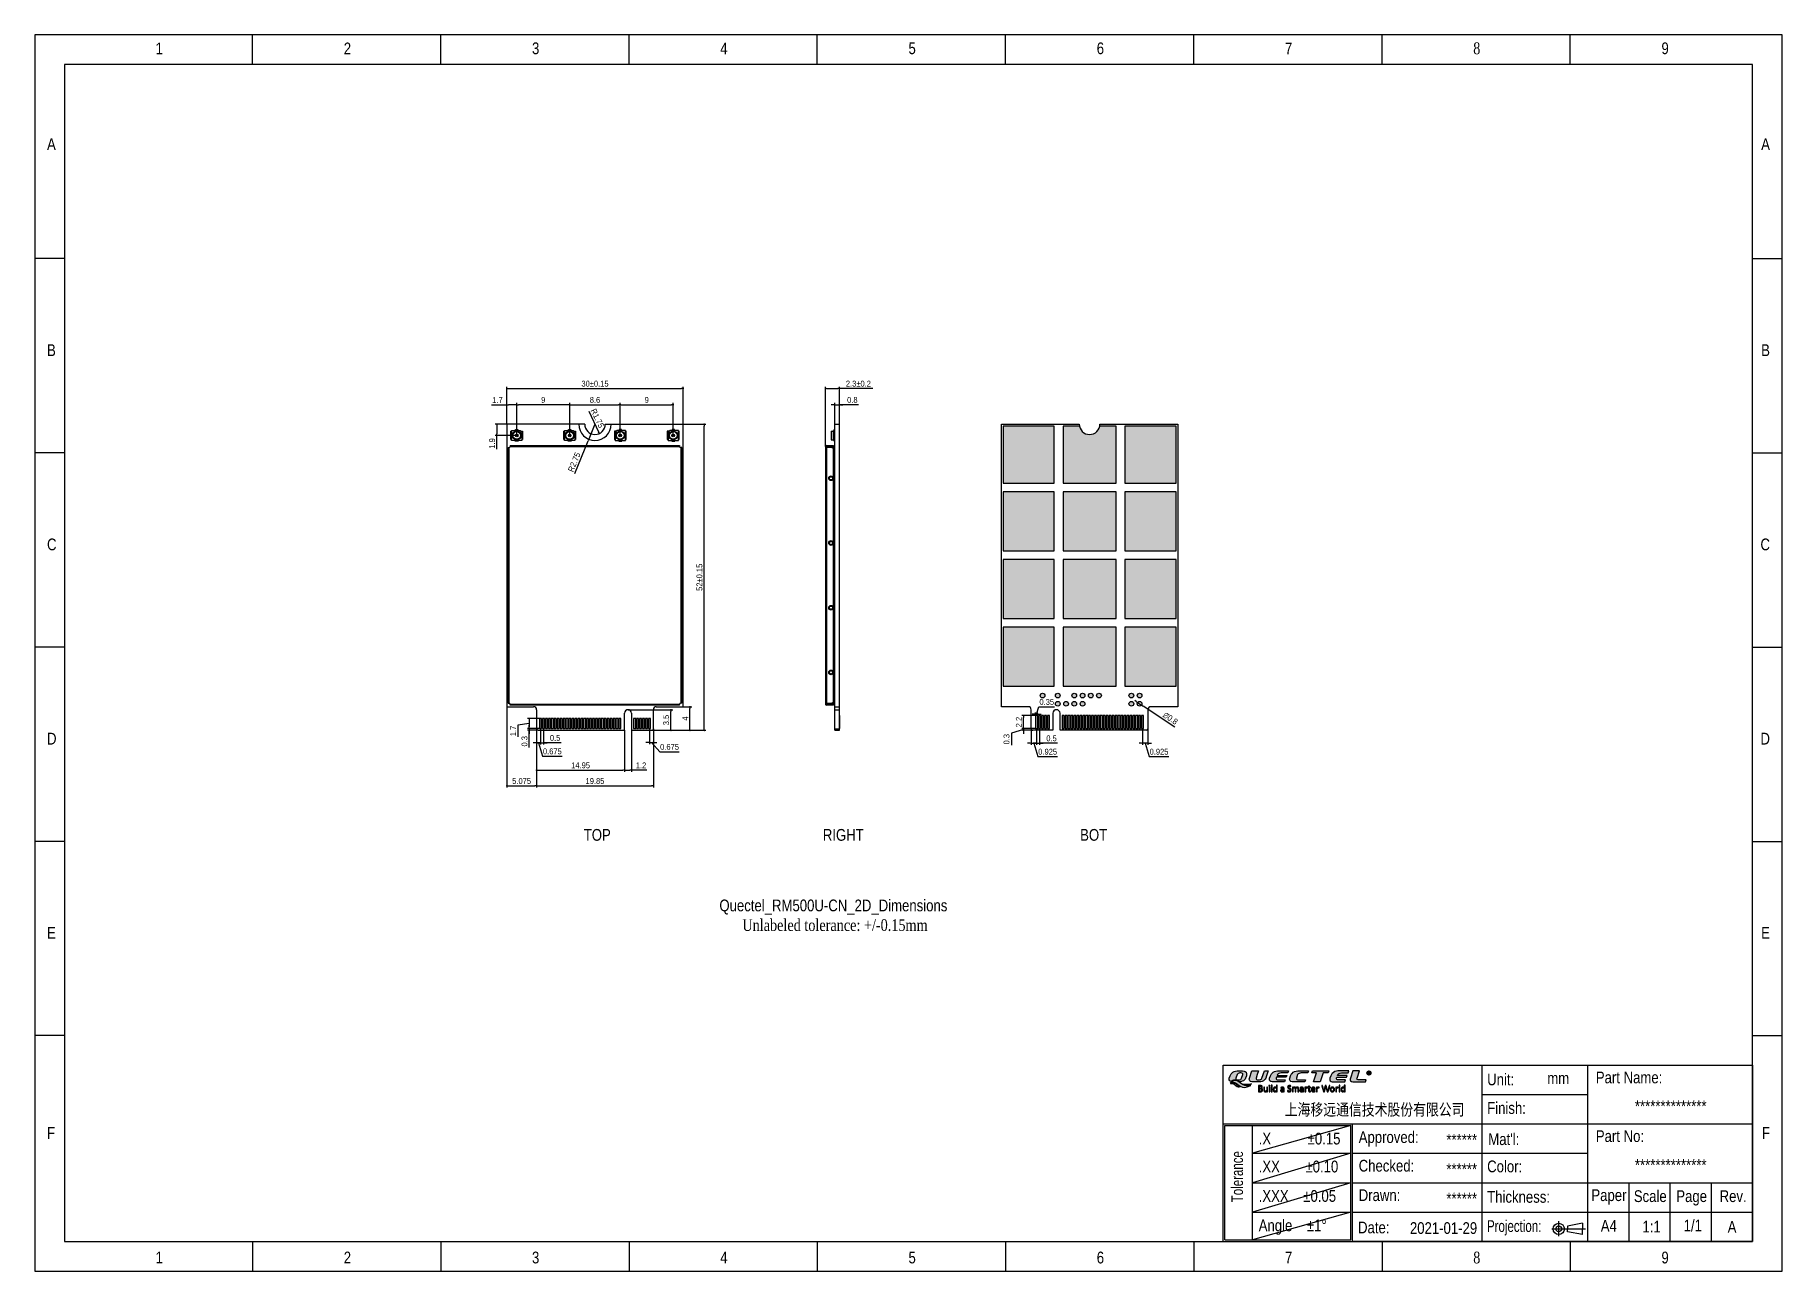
# Model space of a CAD drawing. Header units: millimetres. Extents: x 14844 to 15141, y 1964 to 2174.
import ezdxf

# ---------------------------------------------------------------- set-up
doc = ezdxf.new("R2010")
doc.units = ezdxf.units.MM
doc.header["$LTSCALE"] = 30.734
doc.header["$PDMODE"] = 3
doc.header["$PDSIZE"] = 8
doc.layers.get('0').update_dxf_attribs({"linetype": 'CONTINUOUS'})
doc.layers.get('Defpoints').update_dxf_attribs({"linetype": 'CONTINUOUS'})
for name, color, linetype in [('01 实线', 7, 'CONTINUOUS'), ('03 标注', 7, 'CONTINUOUS'), ('04 \\M+2A4E5\\M+2A672', 1, 'CONTINUOUS'), ('07 图框', 15, 'CONTINUOUS')]:
    doc.layers.add(name, color=color, linetype=linetype)
doc.styles.add('ST1', font='arial.ttf', dxfattribs={"width": 0.8})
doc.dimstyles.new('ST-1', dxfattribs={"dimtxt": 1, "dimasz": 0.3, "dimexe": 0.3, "dimexo": 0, "dimgap": 0.3, "dimtad": 1, "dimdec": 3, "dimzin": 9, "dimdsep": 46, "dimtxsty": 'ST1', "dimblk": 'DOT', "dimcen": 0.1, "dimclrd": 256, "dimclre": 256, "dimclrt": 256, "dimadec": 0, "dimazin": 0, "dimtp": 0.1, "dimtm": 0.1, "dimtfac": 1, "dimtdec": 3, "dimtmove": 1, "dimatfit": 3, "dimfxl": 0, "dimtolj": 1, "dimlwd": -1, "dimlwe": -1, "dimarcsym": 0})

msp = doc.modelspace()

# ---------------------------------------------------------------- texts
at = {"layer": '01 实线', "char_height": 2, "attachment_point": 1, "style": 'ST1'}
for s, insert, width in [('TOP', (14937.333, 2039.3675), 5.360834), ('RIGHT', (14977.9715, 2039.3675), 5.360834), ('BOT', (15021.7178, 2039.3675), 5.360834), ('\\pi1.4283;Quectel_RM500U-CN_2D_Dimensions\\P\\pi5.3344;{\\fTimes New Roman|b0|i0|c0|p18;Unlabeled tolerance: +/-0.15mm}', (14958.9604, 2027.3801), 41.433348)]:
    msp.add_mtext(s, dxfattribs=dict(at, insert=insert, width=width))
at = {"layer": '03 标注', "ltscale": 0.05, "insert": (14984.0207, 2115.0222), "char_height": 1, "attachment_point": 5, "style": 'ST1'}
msp.add_mtext('\\A1;2.3±0.2', dxfattribs=at)
at = {"layer": '04 \\M+2A4E5\\M+2A672', "char_height": 2, "attachment_point": 1, "style": 'ST1'}
for s, insert, width in [('mm', (15101.1235, 1998.0281), 4.124945), ('\\pi1.7397;{\\fSimSun|b0|i0|c134|p2;上海移远通信技术股份有限公司 }', (15054.7557, 1992.6965), 35.094989), ('\\pi7.9853;**************', (15108.035, 1993.2736), 28), ('.X          %%P0.15', (15052.0679, 1987.7687), 15.967119), ('\\pi6.9393;******', (15077.032, 1987.568), 12.00994), ('.XX       %%P0.10', (15052.0679, 1983.0237), 15.967119), ('\\pi6.9393;******', (15077.032, 1982.568), 12.00994), ('\\pi7.9853;**************', (15108.035, 1983.2736), 28), ('.XXX    %%P0.05', (15052.0679, 1978.0237), 15.967119), ('\\pi6.9393;******', (15077.032, 1977.568), 12.00994), ('Angle    %%P1%%D', (15052.0679, 1973.0237), 15.967119), ('\\pi0.74009;2021-01-29', (15077.032, 1972.568), 12.00994), ('\\pi2.2733;1:1', (15115.035, 1972.8151), 7), ('\\pi2.2733;1/1', (15122.035, 1972.9994), 7), ('\\pi2.7529;A', (15129.035, 1972.759), 7)]:
    msp.add_mtext(s, dxfattribs=dict(at, insert=insert, width=width))
at = {"layer": '07 图框', "char_height": 2, "style": 'ST1'}
for s, insert, width, attachment_point in [('1', (14864.534, 2170.9718), 4.124945, 7), ('2', (14896.534, 2170.9718), 4.124945, 7), ('3', (14928.534, 2170.9718), 4.124945, 7), ('4', (14960.534, 2170.9718), 4.124945, 7), ('5', (14992.534, 2170.9718), 4.124945, 7), ('6', (15024.534, 2170.9718), 4.124945, 7), ('7', (15056.534, 2170.9718), 4.124945, 7), ('{\\fBatang|b0|i0|c129|p18;8}', (15088.534, 2170.9718), 4.124945, 7), ('9', (15120.534, 2170.9718), 4.124945, 7), ('A', (14846.0909, 2154.7137), 4.124945, 7), ('A', (15138.9791, 2154.7137), 4.124945, 9), ('B', (14846.0909, 2121.7137), 4.124945, 1), ('B', (15138.9791, 2121.7137), 4.124945, 3), ('C', (14846.0909, 2088.7137), 4.124945, 1), ('C', (15138.9791, 2088.7137), 4.124945, 3), ('D', (14846.0909, 2055.7137), 4.124945, 1), ('D', (15138.9791, 2055.7137), 4.124945, 3), ('E', (14846.0909, 2022.7137), 4.124945, 1), ('E', (15138.9791, 2022.7137), 4.124945, 3), ('Unit:', (15090.9056, 1997.8244), 5.501232, 1), ('Part Name:', (15109.3776, 1998.1571), 16.482527, 1), ('Finish:', (15090.9056, 1992.9656), 5.501232, 1), ('F', (14846.0909, 1988.7137), 4.124945, 1), ('Approved:', (15069.0679, 1988.0237), 9.567146, 1), ("Mat{\\C256;'}l:", (15091.0979, 1987.6717), 5.868388, 1), ('Part No:', (15109.3776, 1988.1902), 16.482527, 1), ('F', (15138.9791, 1988.7137), 4.124945, 3), ('Checked:', (15069.0679, 1983.1646), 9.567146, 1), ('Color:', (15090.9056, 1983.0431), 5.868388, 1), ('Drawn:', (15069.0679, 1978.1571), 10.359386, 1), ('\\pi0.58868;Paper', (15108.035, 1978.1571), 7, 1), ('\\pi0.80095;Scale', (15115.035, 1977.9883), 7, 1), ('Thickness:', (15090.9056, 1977.8663), 5.868388, 1), ('\\pi1.0225;Page', (15122.035, 1977.9883), 7, 1), ('\\pi1.387;Rev.', (15129.035, 1977.9883), 7, 1), ('Date:', (15068.9564, 1972.6717), 5.868388, 1), ('{\\W0.7;\\C256;Projection:}', (15090.8755, 1972.9049), 5.868388, 1), ('1', (14864.534, 1967.5629), 4.124945, 1), ('2', (14896.534, 1967.5629), 4.124945, 1), ('3', (14928.534, 1967.5629), 4.124945, 1), ('4', (14960.534, 1967.5629), 4.124945, 1), ('5', (14992.534, 1967.5629), 4.124945, 1), ('6', (15024.534, 1967.5629), 4.124945, 1), ('7', (15056.534, 1967.5629), 4.124945, 1), ('{\\fBatang|b0|i0|c129|p18;8}', (15088.534, 1967.5629), 4.124945, 1), ('9', (15120.534, 1967.5629), 4.124945, 1)]:
    msp.add_mtext(s, dxfattribs=dict(at, insert=insert, width=width, attachment_point=attachment_point))
at = {"layer": '07 图框', "insert": (15047.3967, 1975.9506), "char_height": 2, "width": 12.391001, "attachment_point": 1, "rotation": 90, "style": 'ST1'}
msp.add_mtext('{\\W0.7;Tolerance}', dxfattribs=at)
at = {"layer": '07 图框', "color": 15, "insert": (15108.035, 1972.9516), "char_height": 2, "width": 7, "attachment_point": 1, "style": 'ST1'}
msp.add_mtext('\\pi2.187;{\\C256;A4}', dxfattribs=at)

# ---------------------------------------------------------------- blocks, each defined once
blk = doc.blocks.new('quectel-logo')
at = {"layer": '04 \\M+2A4E5\\M+2A672'}
h = blk.add_hatch(color=256, dxfattribs=at)
h.dxf.hatch_style = 1
edge = h.paths.add_edge_path(flags=16)
edge.add_spline(control_points=[(-2.24, 2.39), (-2.24, 2.39), (-2.55, 1.5), (-2.55, 1.5), (-2.65, 1.22), (-2.8, 1.07), (-2.99, 1.05), (-2.99, 1.05), (-3.15, 1.05), (-3.15, 1.05), (-3.15, 1.05), (-3.86, 1.06), (-3.86, 1.06), (-4.05, 1.07), (-4.11, 1.23), (-4.01, 1.52), (-4.01, 1.52), (-3.7, 2.39), (-3.7, 2.39), (-3.58, 2.59), (-3.39, 2.72), (-3.15, 2.78), (-3.04, 2.81), (-2.92, 2.82), (-2.78, 2.82), (-2.4, 2.82), (-2.22, 2.68), (-2.24, 2.39)], knot_values=[0, 0, 0, 0, 1, 1, 1, 2, 2, 2, 3, 3, 3, 4, 4, 4, 5, 5, 5, 6, 6, 6, 7, 7, 7, 8, 8, 8, 9, 9, 9, 9], degree=3, periodic=0)
edge = h.paths.add_edge_path()
edge.add_spline(control_points=[(-1.3, 2.69), (-1.39, 3.12), (-1.72, 3.33), (-2.3, 3.33), (-2.3, 3.33), (-2.93, 3.33), (-2.93, 3.33), (-2.93, 3.33), (-3.15, 3.33), (-3.15, 3.33), (-3.15, 3.33), (-3.68, 3.33), (-3.68, 3.33), (-4.26, 3.33), (-4.74, 3.12), (-5.12, 2.69), (-5.27, 2.52), (-5.41, 2.3), (-5.51, 2.06), (-5.51, 2.06), (-5.7, 1.52), (-5.7, 1.52), (-5.75, 1.33), (-5.76, 1.17), (-5.73, 1.03), (-5.69, 0.83), (-5.53, 0.69), (-5.26, 0.61), (-5.26, 0.61), (-5.24, 0.63), (-5.24, 0.63), (-5.24, 0.63), (-5.2, 0.66), (-5.2, 0.66), (-5.2, 0.66), (-5.16, 0.69), (-5.16, 0.69), (-5.16, 0.69), (-5.12, 0.72), (-5.12, 0.72), (-5.12, 0.72), (-5.08, 0.75), (-5.08, 0.75), (-5.08, 0.75), (-5.04, 0.77), (-5.04, 0.77), (-5.04, 0.77), (-4.99, 0.8), (-4.99, 0.8), (-4.99, 0.8), (-4.95, 0.82), (-4.95, 0.82), (-4.95, 0.82), (-4.91, 0.84), (-4.91, 0.84), (-4.91, 0.84), (-4.86, 0.86), (-4.86, 0.86), (-4.86, 0.86), (-4.82, 0.88), (-4.82, 0.88), (-4.82, 0.88), (-4.77, 0.9), (-4.77, 0.9), (-4.77, 0.9), (-4.73, 0.91), (-4.73, 0.91), (-4.73, 0.91), (-4.68, 0.93), (-4.68, 0.93), (-4.68, 0.93), (-4.64, 0.94), (-4.64, 0.94), (-4.64, 0.94), (-4.59, 0.96), (-4.59, 0.96), (-4.59, 0.96), (-4.55, 0.97), (-4.55, 0.97), (-4.55, 0.97), (-4.5, 0.98), (-4.5, 0.98), (-4.5, 0.98), (-4.45, 0.98), (-4.45, 0.98), (-4.45, 0.98), (-4.41, 0.99), (-4.41, 0.99), (-4.41, 0.99), (-4.36, 1), (-4.36, 1), (-4.36, 1), (-4.31, 1), (-4.31, 1), (-4.31, 1), (-4.26, 1), (-4.26, 1), (-4.26, 1), (-4.22, 1.01), (-4.22, 1.01), (-4.22, 1.01), (-4.17, 1.01), (-4.17, 1.01), (-4.17, 1.01), (-4.15, 1.01), (-4.15, 1.01), (-4.15, 1.01), (-4.13, 1.01), (-4.13, 1.01), (-4.13, 1.01), (-4.11, 1), (-4.11, 1), (-4.11, 1), (-4.09, 1), (-4.09, 1), (-4.09, 1), (-4.06, 1), (-4.06, 1), (-4.06, 1), (-4.04, 1), (-4.04, 1), (-4.04, 1), (-4.02, 1), (-4.02, 1), (-4.02, 1), (-4, 0.99), (-4, 0.99), (-4, 0.99), (-3.98, 0.99), (-3.98, 0.99), (-3.98, 0.99), (-3.96, 0.98), (-3.96, 0.98), (-3.96, 0.98), (-3.94, 0.98), (-3.94, 0.98), (-3.94, 0.98), (-3.92, 0.97), (-3.92, 0.97), (-3.92, 0.97), (-3.9, 0.97), (-3.9, 0.97), (-3.9, 0.97), (-3.88, 0.96), (-3.88, 0.96), (-3.88, 0.96), (-3.86, 0.95), (-3.86, 0.95), (-3.86, 0.95), (-3.84, 0.95), (-3.84, 0.95), (-3.84, 0.95), (-3.76, 0.91), (-3.76, 0.91), (-3.76, 0.91), (-3.68, 0.88), (-3.68, 0.88), (-3.68, 0.88), (-3.6, 0.84), (-3.6, 0.84), (-3.6, 0.84), (-3.53, 0.8), (-3.53, 0.8), (-3.53, 0.8), (-3.45, 0.76), (-3.45, 0.76), (-3.45, 0.76), (-3.38, 0.71), (-3.38, 0.71), (-3.38, 0.71), (-3.31, 0.67), (-3.31, 0.67), (-3.31, 0.67), (-3.24, 0.63), (-3.24, 0.63), (-3.24, 0.63), (-3.18, 0.58), (-3.18, 0.58), (-3.18, 0.58), (-3.15, 0.56), (-3.15, 0.56), (-3.15, 0.56), (-3.12, 0.54), (-3.12, 0.54), (-2.55, 0.57), (-2.13, 0.73), (-1.85, 1.03), (-1.72, 1.17), (-1.62, 1.33), (-1.54, 1.52), (-1.54, 1.52), (-1.35, 2.06), (-1.35, 2.06), (-1.29, 2.3), (-1.27, 2.52), (-1.3, 2.69)], knot_values=[0, 0, 0, 0, 1, 1, 1, 2, 2, 2, 3, 3, 3, 4, 4, 4, 5, 5, 5, 6, 6, 6, 7, 7, 7, 8, 8, 8, 9, 9, 9, 10, 10, 10, 11, 11, 11, 12, 12, 12, 13, 13, 13, 14, 14, 14, 15, 15, 15, 16, 16, 16, 17, 17, 17, 18, 18, 18, 19, 19, 19, 20, 20, 20, 21, 21, 21, 22, 22, 22, 23, 23, 23, 24, 24, 24, 25, 25, 25, 26, 26, 26, 27, 27, 27, 28, 28, 28, 29, 29, 29, 30, 30, 30, 31, 31, 31, 32, 32, 32, 33, 33, 33, 34, 34, 34, 35, 35, 35, 36, 36, 36, 37, 37, 37, 38, 38, 38, 39, 39, 39, 40, 40, 40, 41, 41, 41, 42, 42, 42, 43, 43, 43, 44, 44, 44, 45, 45, 45, 46, 46, 46, 47, 47, 47, 48, 48, 48, 49, 49, 49, 50, 50, 50, 51, 51, 51, 52, 52, 52, 53, 53, 53, 54, 54, 54, 55, 55, 55, 56, 56, 56, 57, 57, 57, 58, 58, 58, 59, 59, 59, 60, 60, 60, 61, 61, 61, 62, 62, 62, 63, 63, 63, 64, 64, 64, 65, 65, 65, 65], degree=3, periodic=0)
edge = h.paths.add_edge_path(flags=17)
edge.add_spline(control_points=[(-3.11, -0.7), (-3.95, -0.86), (-4.38, 0.37), (-5.3, 0.06), (-4.49, 0.64), (-3.89, -0.18), (-3.11, -0.7)], knot_values=[0, 0, 0, 0, 1, 1, 1, 2, 2, 2, 2], degree=3, periodic=0)
edge = h.paths.add_edge_path()
edge.add_spline(control_points=[(0, 0), (-0.91, -0.54), (-1.45, -0.33), (-2.24, -0.04), (-1.53, -0.15), (-0.76, -0.21), (0, 0)], knot_values=[0, 0, 0, 0, 1, 1, 1, 2, 2, 2, 2], degree=3, periodic=0)
edge = h.paths.add_edge_path()
edge.add_spline(control_points=[(-3.88, 0.85), (-3.03, 0.51), (-2.56, -0.2), (-1.74, -0.37), (-1.21, -0.48), (-0.77, -0.47), (-0.24, -0.36), (-1.57, -1.09), (-2.32, -0.85), (-2.74, -0.64), (-3.35, -0.32), (-3.86, 0.32), (-4.6, 0.45), (-4.84, 0.48), (-5.06, 0.46), (-5.45, 0.25), (-5.11, 0.71), (-4.64, 0.89), (-4.17, 0.9), (-4.07, 0.9), (-3.97, 0.88), (-3.88, 0.85)], knot_values=[0, 0, 0, 0, 1, 1, 1, 2, 2, 2, 3, 3, 3, 4, 4, 4, 5, 5, 5, 6, 6, 6, 7, 7, 7, 7], degree=3, periodic=0)
edge = h.paths.add_edge_path()
edge.add_spline(control_points=[(2.6, 1.5), (2.49, 1.22), (2.19, 1.07), (1.7, 1.05), (1.23, 1.07), (1.04, 1.22), (1.14, 1.52), (1.14, 1.52), (1.44, 2.39), (1.44, 2.39), (1.44, 2.39), (1.77, 3.33), (1.77, 3.33), (1.77, 3.33), (0.08, 3.33), (0.08, 3.33), (0.08, 3.33), (-0.56, 1.52), (-0.56, 1.52), (-0.61, 1.33), (-0.62, 1.17), (-0.58, 1.03), (-0.51, 0.7), (-0.16, 0.54), (0.49, 0.54), (0.49, 0.54), (1.25, 0.54), (1.25, 0.54), (1.25, 0.54), (1.87, 0.54), (1.87, 0.54), (2.52, 0.54), (2.99, 0.7), (3.29, 1.03), (3.42, 1.17), (3.53, 1.33), (3.61, 1.52), (3.61, 1.52), (3.79, 2.06), (3.79, 2.06), (3.79, 2.06), (4.23, 3.33), (4.23, 3.33), (4.23, 3.33), (3.24, 3.33), (3.24, 3.33), (3.24, 3.33), (2.91, 2.39), (2.91, 2.39), (2.91, 2.39), (2.6, 1.5), (2.6, 1.5), (2.6, 1.5), (2.6, 1.5), (2.6, 1.5)], knot_values=[0, 0, 0, 0, 1, 1, 1, 2, 2, 2, 3, 3, 3, 4, 4, 4, 5, 5, 5, 6, 6, 6, 7, 7, 7, 8, 8, 8, 9, 9, 9, 10, 10, 10, 11, 11, 11, 12, 12, 12, 13, 13, 13, 14, 14, 14, 15, 15, 15, 16, 16, 16, 17, 17, 17, 18, 18, 18, 18], degree=3, periodic=0)
edge = h.paths.add_edge_path()
edge.add_spline(control_points=[(29.18, 1.03), (29.18, 1.03), (29, 0.53), (29, 0.53), (29, 0.53), (26.21, 0.53), (26.21, 0.53), (26.21, 0.53), (26.19, 0.53), (26.19, 0.53), (25.56, 0.53), (25.21, 0.69), (25.14, 1.02), (25.11, 1.16), (25.12, 1.33), (25.17, 1.51), (25.17, 1.51), (25.83, 3.34), (25.83, 3.34), (25.83, 3.34), (27.53, 3.34), (27.53, 3.34), (27.53, 3.34), (26.88, 1.51), (26.88, 1.51), (26.83, 1.37), (26.85, 1.25), (26.94, 1.16), (27.03, 1.08), (27.19, 1.03), (27.44, 1.03), (27.44, 1.03), (29.18, 1.03), (29.18, 1.03)], knot_values=[0, 0, 0, 0, 1, 1, 1, 2, 2, 2, 3, 3, 3, 4, 4, 4, 5, 5, 5, 6, 6, 6, 7, 7, 7, 8, 8, 8, 9, 9, 9, 10, 10, 10, 11, 11, 11, 11], degree=3, periodic=0)
edge = h.paths.add_edge_path()
edge.add_spline(control_points=[(21.73, 1.7), (21.73, 1.7), (21.66, 1.52), (21.66, 1.52), (21.62, 1.37), (21.64, 1.25), (21.72, 1.17), (21.81, 1.08), (21.98, 1.04), (22.22, 1.04), (22.22, 1.04), (23.96, 1.04), (23.96, 1.04), (23.96, 1.04), (23.78, 0.54), (23.78, 0.54), (23.78, 0.54), (21, 0.54), (21, 0.54), (21, 0.54), (20.98, 0.54), (20.98, 0.54), (20.35, 0.54), (20, 0.7), (19.94, 1.03), (19.91, 1.17), (19.92, 1.33), (19.97, 1.52), (19.97, 1.52), (20.16, 2.05), (20.16, 2.05), (20.22, 2.18), (20.28, 2.3), (20.35, 2.4), (20.41, 2.5), (20.48, 2.6), (20.56, 2.69), (20.95, 3.11), (21.44, 3.33), (22.01, 3.33), (22.01, 3.33), (24.77, 3.33), (24.77, 3.33), (24.77, 3.33), (24.59, 2.82), (24.59, 2.82), (24.59, 2.82), (22.91, 2.82), (22.91, 2.82), (22.47, 2.82), (22.15, 2.67), (21.97, 2.38), (21.97, 2.38), (21.9, 2.16), (21.9, 2.16), (21.9, 2.16), (24.36, 2.16), (24.36, 2.16), (24.36, 2.16), (24.19, 1.7), (24.19, 1.7), (24.19, 1.7), (21.73, 1.7), (21.73, 1.7)], knot_values=[0, 0, 0, 0, 1, 1, 1, 2, 2, 2, 3, 3, 3, 4, 4, 4, 5, 5, 5, 6, 6, 6, 7, 7, 7, 8, 8, 8, 9, 9, 9, 10, 10, 10, 11, 11, 11, 12, 12, 12, 13, 13, 13, 14, 14, 14, 15, 15, 15, 16, 16, 16, 17, 17, 17, 18, 18, 18, 19, 19, 19, 20, 20, 20, 21, 21, 21, 21], degree=3, periodic=0)
h.paths.add_polyline_path([(15.77, 0.55), (16.58, 2.81), (15.39, 2.81), (15.56, 3.32), (18.31, 3.32), (19.67, 3.32), (19.5, 2.81), (18.26, 2.81), (17.45, 0.55)])
edge = h.paths.add_edge_path()
edge.add_spline(control_points=[(13.72, 1.05), (13.72, 1.05), (12.71, 1.05), (12.71, 1.05), (12.71, 1.05), (11.98, 1.05), (11.98, 1.05), (11.51, 1.07), (11.33, 1.22), (11.43, 1.52), (11.43, 1.52), (11.73, 2.39), (11.73, 2.39), (11.91, 2.68), (12.22, 2.82), (12.65, 2.82), (12.65, 2.82), (13.22, 2.82), (13.22, 2.82), (13.22, 2.82), (14.34, 2.82), (14.34, 2.82), (14.34, 2.82), (14.52, 3.33), (14.52, 3.33), (14.52, 3.33), (13.13, 3.33), (13.13, 3.33), (13.13, 3.33), (11.76, 3.33), (11.76, 3.33), (11.18, 3.33), (10.69, 3.12), (10.31, 2.69), (10.16, 2.52), (10.03, 2.3), (9.92, 2.06), (9.92, 2.06), (9.73, 1.52), (9.73, 1.52), (9.68, 1.33), (9.67, 1.17), (9.7, 1.03), (9.77, 0.7), (10.13, 0.54), (10.77, 0.54), (10.77, 0.54), (11.54, 0.54), (11.54, 0.54), (11.54, 0.54), (12.16, 0.54), (12.16, 0.54), (12.16, 0.54), (13.55, 0.54), (13.55, 0.54), (13.55, 0.54), (13.72, 1.05), (13.72, 1.05), (13.72, 1.05), (13.72, 1.05), (13.72, 1.05)], knot_values=[0, 0, 0, 0, 1, 1, 1, 2, 2, 2, 3, 3, 3, 4, 4, 4, 5, 5, 5, 6, 6, 6, 7, 7, 7, 8, 8, 8, 9, 9, 9, 10, 10, 10, 11, 11, 11, 12, 12, 12, 13, 13, 13, 14, 14, 14, 15, 15, 15, 16, 16, 16, 17, 17, 17, 18, 18, 18, 19, 19, 19, 20, 20, 20, 20], degree=3, periodic=0)
edge = h.paths.add_edge_path()
edge.add_spline(control_points=[(6.35, 1.7), (6.35, 1.7), (8.81, 1.7), (8.81, 1.7), (8.81, 1.7), (8.97, 2.16), (8.97, 2.16), (8.97, 2.16), (6.51, 2.16), (6.51, 2.16), (6.51, 2.16), (6.59, 2.39), (6.59, 2.39), (6.77, 2.68), (7.08, 2.82), (7.51, 2.82), (7.51, 2.82), (8.08, 2.82), (8.08, 2.82), (8.08, 2.82), (9.2, 2.82), (9.2, 2.82), (9.2, 2.82), (9.38, 3.33), (9.38, 3.33), (9.38, 3.33), (8, 3.33), (8, 3.33), (8, 3.33), (7.36, 3.33), (7.36, 3.33), (7.36, 3.33), (6.62, 3.33), (6.62, 3.33), (6.03, 3.33), (5.55, 3.12), (5.17, 2.69), (5.02, 2.52), (4.88, 2.3), (4.78, 2.06), (4.78, 2.06), (4.59, 1.52), (4.59, 1.52), (4.54, 1.33), (4.53, 1.17), (4.56, 1.03), (4.63, 0.7), (4.99, 0.54), (5.63, 0.54), (5.63, 0.54), (6.4, 0.54), (6.4, 0.54), (6.4, 0.54), (7.01, 0.54), (7.01, 0.54), (7.01, 0.54), (8.41, 0.54), (8.41, 0.54), (8.41, 0.54), (8.58, 1.05), (8.58, 1.05), (8.58, 1.05), (7.57, 1.05), (7.57, 1.05), (7.57, 1.05), (6.84, 1.05), (6.84, 1.05), (6.37, 1.07), (6.19, 1.22), (6.28, 1.52), (6.28, 1.52), (6.35, 1.7), (6.35, 1.7), (6.35, 1.7), (6.35, 1.7), (6.35, 1.7)], knot_values=[0, 0, 0, 0, 1, 1, 1, 2, 2, 2, 3, 3, 3, 4, 4, 4, 5, 5, 5, 6, 6, 6, 7, 7, 7, 8, 8, 8, 9, 9, 9, 10, 10, 10, 11, 11, 11, 12, 12, 12, 13, 13, 13, 14, 14, 14, 15, 15, 15, 16, 16, 16, 17, 17, 17, 18, 18, 18, 19, 19, 19, 20, 20, 20, 21, 21, 21, 22, 22, 22, 23, 23, 23, 24, 24, 24, 25, 25, 25, 25], degree=3, periodic=0)
h = blk.add_hatch(color=256, dxfattribs=at)
h.dxf.hatch_style = 1
edge = h.paths.add_edge_path()
edge.add_spline(control_points=[(29.92, 3.32), (29.63, 3.32), (29.39, 3.09), (29.39, 2.8)], knot_values=[0, 0, 0, 0, 1, 1, 1, 1], degree=3, periodic=0)
edge.add_spline(control_points=[(29.39, 2.8), (29.39, 2.51), (29.63, 2.28), (29.92, 2.28)], knot_values=[1, 1, 1, 1, 2, 2, 2, 2], degree=3, periodic=0)
edge.add_spline(control_points=[(29.92, 2.28), (30.2, 2.28), (30.43, 2.51), (30.43, 2.8)], knot_values=[2, 2, 2, 2, 3, 3, 3, 3], degree=3, periodic=0)
edge.add_spline(control_points=[(30.43, 2.8), (30.43, 3.09), (30.2, 3.32), (29.92, 3.32)], knot_values=[3, 3, 3, 3, 4, 4, 4, 4], degree=3, periodic=0)
edge = h.paths.add_edge_path(flags=16)
edge.add_spline(control_points=[(29.92, 3.27), (30.17, 3.27), (30.38, 3.06), (30.38, 2.8)], knot_values=[2, 2, 2, 2, 3, 3, 3, 3], degree=3, periodic=0)
edge.add_spline(control_points=[(30.38, 2.8), (30.38, 2.54), (30.17, 2.33), (29.92, 2.33)], knot_values=[3, 3, 3, 3, 4, 4, 4, 4], degree=3, periodic=0)
edge.add_spline(control_points=[(29.92, 2.33), (29.66, 2.33), (29.45, 2.54), (29.45, 2.8)], knot_values=[0, 0, 0, 0, 1, 1, 1, 1], degree=3, periodic=0)
edge.add_spline(control_points=[(29.45, 2.8), (29.45, 3.06), (29.66, 3.27), (29.92, 3.27)], knot_values=[1, 1, 1, 1, 2, 2, 2, 2], degree=3, periodic=0)
edge = h.paths.add_edge_path(flags=0)
edge.add_spline(control_points=[(30.1, 3.02), (30.12, 3), (30.13, 2.97), (30.13, 2.93)], knot_values=[3, 3, 3, 3, 4, 4, 4, 4], degree=3, periodic=0)
edge.add_spline(control_points=[(30.13, 2.93), (30.13, 2.9), (30.12, 2.87), (30.11, 2.85)], knot_values=[4, 4, 4, 4, 5, 5, 5, 5], degree=3, periodic=0)
edge.add_spline(control_points=[(30.05, 2.79), (30.07, 2.81), (30.09, 2.82), (30.11, 2.85)], knot_values=[5, 5, 5, 5, 6, 6, 6, 6], degree=3, periodic=0)
edge.add_spline(control_points=[(30.05, 2.79), (30.02, 2.78), (29.98, 2.77), (29.93, 2.77), (29.93, 2.77), (29.97, 2.72), (30.02, 2.67)], knot_values=[6, 6, 6, 6, 7, 7, 7, 7.437561, 7.437561, 7.437561, 7.437561], degree=3, periodic=0)
edge.add_spline(control_points=[(30.02, 2.67), (30.06, 2.61), (30.11, 2.55), (30.13, 2.52)], knot_values=[7.437561, 7.437561, 7.437561, 7.437561, 7.875052, 7.875052, 7.875052, 7.875052], degree=3, periodic=0)
edge.add_spline(control_points=[(30.13, 2.52), (30.13, 2.52), (30.14, 2.51), (30.14, 2.51)], knot_values=[7.875052, 7.875052, 7.875052, 7.875052, 7.929739, 7.929739, 7.929739, 7.929739], degree=3, periodic=0)
edge.add_spline(control_points=[(30.14, 2.51), (30.14, 2.51), (30.14, 2.51), (30.14, 2.51)], knot_values=[7.929739, 7.929739, 7.929739, 7.929739, 7.984425, 7.984425, 7.984425, 7.984425], degree=3, periodic=0)
edge.add_spline(control_points=[(30.14, 2.51), (30.14, 2.51), (30.14, 2.51), (30.14, 2.51)], knot_values=[7.984425, 7.984425, 7.984425, 7.984425, 7.991261, 7.991261, 7.991261, 7.991261], degree=3, periodic=0)
edge.add_spline(control_points=[(30.14, 2.51), (30.14, 2.51), (30.14, 2.51), (30.14, 2.51)], knot_values=[7.991261, 7.991261, 7.991261, 7.991261, 7.998097, 7.998097, 7.998097, 7.998097], degree=3, periodic=0)
edge.add_spline(control_points=[(30.14, 2.51), (30.14, 2.51), (30.14, 2.51), (30.14, 2.51)], knot_values=[7.998097, 7.998097, 7.998097, 7.998097, 7.998951, 7.998951, 7.998951, 7.998951], degree=3, periodic=0)
edge.add_spline(control_points=[(30.12, 2.51), (30.12, 2.51), (30.11, 2.51), (30.1, 2.51)], knot_values=[8.312544, 8.312544, 8.312544, 8.312544, 8.531289, 8.531289, 8.531289, 8.531289], degree=3, periodic=0)
edge.add_spline(control_points=[(30.1, 2.51), (30.09, 2.51), (30.09, 2.51), (30.08, 2.51)], knot_values=[8.531289, 8.531289, 8.531289, 8.531289, 8.750035, 8.750035, 8.750035, 8.750035], degree=3, periodic=0)
edge.add_spline(control_points=[(30.08, 2.51), (30.08, 2.51), (30.07, 2.51), (30.07, 2.51)], knot_values=[8.750035, 8.750035, 8.750035, 8.750035, 8.859408, 8.859408, 8.859408, 8.859408], degree=3, periodic=0)
edge.add_spline(control_points=[(30.07, 2.51), (30.07, 2.51), (30.07, 2.51), (30.07, 2.51)], knot_values=[8.859408, 8.859408, 8.859408, 8.859408, 8.968781, 8.968781, 8.968781, 8.968781], degree=3, periodic=0)
edge.add_spline(control_points=[(30.07, 2.51), (30.07, 2.51), (30.07, 2.51), (30.07, 2.51)], knot_values=[8.968781, 8.968781, 8.968781, 8.968781, 8.982452, 8.982452, 8.982452, 8.982452], degree=3, periodic=0)
edge.add_spline(control_points=[(30.07, 2.51), (30.07, 2.51), (30.07, 2.51), (30.07, 2.51)], knot_values=[8.982452, 8.982452, 8.982452, 8.982452, 8.996124, 8.996124, 8.996124, 8.996124], degree=3, periodic=0)
edge.add_spline(control_points=[(30.07, 2.51), (30.07, 2.51), (30.07, 2.51), (30.07, 2.51)], knot_values=[8.996124, 8.996124, 8.996124, 8.996124, 8.997833, 8.997833, 8.997833, 8.997833], degree=3, periodic=0)
edge.add_spline(control_points=[(30.07, 2.51), (30.07, 2.51), (30.07, 2.51), (30.07, 2.51), (30.07, 2.51), (30.07, 2.51), (30.07, 2.51)], knot_values=[8.997833, 8.997833, 8.997833, 8.997833, 9, 9, 9, 9.002105, 9.002105, 9.002105, 9.002105], degree=3, periodic=0)
edge.add_spline(control_points=[(30.07, 2.51), (30.07, 2.51), (30.07, 2.51), (30.07, 2.51)], knot_values=[9.002105, 9.002105, 9.002105, 9.002105, 9.00296, 9.00296, 9.00296, 9.00296], degree=3, periodic=0)
edge.add_spline(control_points=[(30.07, 2.51), (30.07, 2.51), (30.07, 2.51), (30.07, 2.51)], knot_values=[9.00296, 9.00296, 9.00296, 9.00296, 9.006378, 9.006378, 9.006378, 9.006378], degree=3, periodic=0)
edge.add_spline(control_points=[(30.07, 2.51), (30.07, 2.51), (30.07, 2.51), (30.07, 2.51)], knot_values=[9.006378, 9.006378, 9.006378, 9.006378, 9.009795, 9.009795, 9.009795, 9.009795], degree=3, periodic=0)
edge.add_spline(control_points=[(30.07, 2.51), (30.07, 2.51), (30.07, 2.51), (30.07, 2.51)], knot_values=[9.009795, 9.009795, 9.009795, 9.009795, 9.016631, 9.016631, 9.016631, 9.016631], degree=3, periodic=0)
edge.add_spline(control_points=[(30.07, 2.51), (30.07, 2.51), (30.07, 2.51), (30.07, 2.51)], knot_values=[9.016631, 9.016631, 9.016631, 9.016631, 9.023467, 9.023467, 9.023467, 9.023467], degree=3, periodic=0)
edge.add_spline(control_points=[(30.07, 2.51), (30.07, 2.51), (30.07, 2.51), (30.07, 2.51)], knot_values=[9.023467, 9.023467, 9.023467, 9.023467, 9.05081, 9.05081, 9.05081, 9.05081], degree=3, periodic=0)
edge.add_spline(control_points=[(30.07, 2.51), (30.07, 2.51), (30.07, 2.51), (30.06, 2.51)], knot_values=[9.05081, 9.05081, 9.05081, 9.05081, 9.078153, 9.078153, 9.078153, 9.078153], degree=3, periodic=0)
edge.add_spline(control_points=[(30.06, 2.51), (30.06, 2.52), (30.06, 2.52), (30.06, 2.52)], knot_values=[9.078153, 9.078153, 9.078153, 9.078153, 9.13284, 9.13284, 9.13284, 9.13284], degree=3, periodic=0)
edge.add_spline(control_points=[(30.06, 2.52), (30.06, 2.52), (30.05, 2.53), (30.05, 2.53)], knot_values=[9.13284, 9.13284, 9.13284, 9.13284, 9.187526, 9.187526, 9.187526, 9.187526], degree=3, periodic=0)
edge.add_spline(control_points=[(30.05, 2.53), (30.04, 2.55), (30.02, 2.58), (29.99, 2.6)], knot_values=[9.187526, 9.187526, 9.187526, 9.187526, 9.406272, 9.406272, 9.406272, 9.406272], degree=3, periodic=0)
edge.add_spline(control_points=[(29.99, 2.6), (29.97, 2.63), (29.95, 2.66), (29.93, 2.69)], knot_values=[9.406272, 9.406272, 9.406272, 9.406272, 9.625017, 9.625017, 9.625017, 9.625017], degree=3, periodic=0)
edge.add_spline(control_points=[(29.93, 2.69), (29.92, 2.7), (29.91, 2.72), (29.9, 2.73)], knot_values=[9.625017, 9.625017, 9.625017, 9.625017, 9.73439, 9.73439, 9.73439, 9.73439], degree=3, periodic=0)
edge.add_spline(control_points=[(29.9, 2.73), (29.89, 2.74), (29.88, 2.75), (29.88, 2.76)], knot_values=[9.73439, 9.73439, 9.73439, 9.73439, 9.843763, 9.843763, 9.843763, 9.843763], degree=3, periodic=0)
edge.add_spline(control_points=[(29.86, 2.77), (29.86, 2.77), (29.86, 2.77), (29.86, 2.77), (29.86, 2.77), (29.86, 2.77), (29.86, 2.77)], knot_values=[9.999278, 9.999278, 9.999278, 9.999278, 10, 10, 10, 10.004404, 10.004404, 10.004404, 10.004404], degree=3, periodic=0)
edge.add_spline(control_points=[(29.83, 2.77), (29.83, 2.77), (29.83, 2.77), (29.83, 2.77), (29.83, 2.77), (29.83, 2.77), (29.83, 2.77)], knot_values=[10.992178, 10.992178, 10.992178, 10.992178, 11, 11, 11, 11.046864, 11.046864, 11.046864, 11.046864], degree=3, periodic=0)
edge.add_spline(control_points=[(29.83, 2.77), (29.83, 2.77), (29.83, 2.77), (29.83, 2.77)], knot_values=[11.046864, 11.046864, 11.046864, 11.046864, 11.10155, 11.10155, 11.10155, 11.10155], degree=3, periodic=0)
edge.add_spline(control_points=[(29.83, 2.77), (29.83, 2.76), (29.83, 2.76), (29.83, 2.76)], knot_values=[11.10155, 11.10155, 11.10155, 11.10155, 11.156237, 11.156237, 11.156237, 11.156237], degree=3, periodic=0)
edge.add_spline(control_points=[(29.83, 2.76), (29.83, 2.75), (29.83, 2.74), (29.83, 2.73)], knot_values=[11.156237, 11.156237, 11.156237, 11.156237, 11.26561, 11.26561, 11.26561, 11.26561], degree=3, periodic=0)
edge.add_spline(control_points=[(29.83, 2.73), (29.83, 2.72), (29.83, 2.7), (29.83, 2.69)], knot_values=[11.26561, 11.26561, 11.26561, 11.26561, 11.374982, 11.374982, 11.374982, 11.374982], degree=3, periodic=0)
edge.add_spline(control_points=[(29.83, 2.69), (29.83, 2.66), (29.83, 2.63), (29.83, 2.6)], knot_values=[11.374982, 11.374982, 11.374982, 11.374982, 11.593728, 11.593728, 11.593728, 11.593728], degree=3, periodic=0)
edge.add_spline(control_points=[(29.83, 2.6), (29.83, 2.58), (29.83, 2.55), (29.83, 2.53)], knot_values=[11.593728, 11.593728, 11.593728, 11.593728, 11.812474, 11.812474, 11.812474, 11.812474], degree=3, periodic=0)
edge.add_spline(control_points=[(29.83, 2.53), (29.83, 2.53), (29.83, 2.52), (29.83, 2.52)], knot_values=[11.812474, 11.812474, 11.812474, 11.812474, 11.86716, 11.86716, 11.86716, 11.86716], degree=3, periodic=0)
edge.add_spline(control_points=[(29.83, 2.52), (29.83, 2.52), (29.83, 2.52), (29.83, 2.51)], knot_values=[11.86716, 11.86716, 11.86716, 11.86716, 11.921847, 11.921847, 11.921847, 11.921847], degree=3, periodic=0)
edge.add_spline(control_points=[(29.83, 2.51), (29.83, 2.51), (29.83, 2.51), (29.83, 2.51)], knot_values=[11.921847, 11.921847, 11.921847, 11.921847, 11.94919, 11.94919, 11.94919, 11.94919], degree=3, periodic=0)
edge.add_spline(control_points=[(29.83, 2.51), (29.83, 2.51), (29.83, 2.51), (29.83, 2.51)], knot_values=[11.94919, 11.94919, 11.94919, 11.94919, 11.976533, 11.976533, 11.976533, 11.976533], degree=3, periodic=0)
edge.add_spline(control_points=[(29.83, 2.51), (29.83, 2.51), (29.83, 2.51), (29.83, 2.51)], knot_values=[11.976533, 11.976533, 11.976533, 11.976533, 11.983369, 11.983369, 11.983369, 11.983369], degree=3, periodic=0)
edge.add_spline(control_points=[(29.83, 2.51), (29.83, 2.51), (29.83, 2.51), (29.83, 2.51)], knot_values=[11.983369, 11.983369, 11.983369, 11.983369, 11.990205, 11.990205, 11.990205, 11.990205], degree=3, periodic=0)
edge.add_spline(control_points=[(29.83, 2.51), (29.83, 2.51), (29.83, 2.51), (29.83, 2.51)], knot_values=[11.990205, 11.990205, 11.990205, 11.990205, 11.993622, 11.993622, 11.993622, 11.993622], degree=3, periodic=0)
edge.add_spline(control_points=[(29.83, 2.51), (29.83, 2.51), (29.83, 2.51), (29.83, 2.51)], knot_values=[11.993622, 11.993622, 11.993622, 11.993622, 11.99704, 11.99704, 11.99704, 11.99704], degree=3, periodic=0)
edge.add_spline(control_points=[(29.83, 2.51), (29.83, 2.51), (29.83, 2.51), (29.83, 2.51)], knot_values=[11.99704, 11.99704, 11.99704, 11.99704, 11.997895, 11.997895, 11.997895, 11.997895], degree=3, periodic=0)
edge.add_spline(control_points=[(29.83, 2.51), (29.83, 2.51), (29.83, 2.51), (29.83, 2.51)], knot_values=[11.997895, 11.997895, 11.997895, 11.997895, 11.998749, 11.998749, 11.998749, 11.998749], degree=3, periodic=0)
edge.add_spline(control_points=[(29.82, 2.51), (29.82, 2.51), (29.81, 2.51), (29.8, 2.51)], knot_values=[12.249965, 12.249965, 12.249965, 12.249965, 12.468711, 12.468711, 12.468711, 12.468711], degree=3, periodic=0)
edge.add_spline(control_points=[(29.8, 2.51), (29.8, 2.51), (29.79, 2.51), (29.79, 2.51)], knot_values=[12.468711, 12.468711, 12.468711, 12.468711, 12.687456, 12.687456, 12.687456, 12.687456], degree=3, periodic=0)
edge.add_spline(control_points=[(29.79, 2.51), (29.78, 2.51), (29.78, 2.51), (29.78, 2.51)], knot_values=[12.687456, 12.687456, 12.687456, 12.687456, 12.796829, 12.796829, 12.796829, 12.796829], degree=3, periodic=0)
edge.add_spline(control_points=[(29.78, 2.51), (29.78, 2.51), (29.78, 2.51), (29.77, 2.51)], knot_values=[12.796829, 12.796829, 12.796829, 12.796829, 12.906202, 12.906202, 12.906202, 12.906202], degree=3, periodic=0)
edge.add_spline(control_points=[(29.77, 2.51), (29.77, 2.51), (29.77, 2.51), (29.77, 2.51)], knot_values=[12.906202, 12.906202, 12.906202, 12.906202, 12.933545, 12.933545, 12.933545, 12.933545], degree=3, periodic=0)
edge.add_spline(control_points=[(29.77, 2.51), (29.77, 2.51), (29.77, 2.51), (29.77, 2.51)], knot_values=[12.933545, 12.933545, 12.933545, 12.933545, 12.960888, 12.960888, 12.960888, 12.960888], degree=3, periodic=0)
edge.add_spline(control_points=[(29.77, 2.51), (29.77, 2.51), (29.77, 2.51), (29.77, 2.51)], knot_values=[12.960888, 12.960888, 12.960888, 12.960888, 12.97456, 12.97456, 12.97456, 12.97456], degree=3, periodic=0)
edge.add_spline(control_points=[(29.77, 2.51), (29.77, 2.51), (29.77, 2.51), (29.77, 2.51)], knot_values=[12.97456, 12.97456, 12.97456, 12.97456, 12.988231, 12.988231, 12.988231, 12.988231], degree=3, periodic=0)
edge.add_spline(control_points=[(29.77, 2.51), (29.77, 2.51), (29.77, 2.51), (29.77, 2.51)], knot_values=[12.988231, 12.988231, 12.988231, 12.988231, 12.991649, 12.991649, 12.991649, 12.991649], degree=3, periodic=0)
edge.add_spline(control_points=[(29.77, 2.51), (29.77, 2.51), (29.77, 2.51), (29.77, 2.51)], knot_values=[12.991649, 12.991649, 12.991649, 12.991649, 12.995067, 12.995067, 12.995067, 12.995067], degree=3, periodic=0)
edge.add_spline(control_points=[(29.77, 2.51), (29.77, 2.51), (29.77, 2.51), (29.77, 2.51)], knot_values=[12.995067, 12.995067, 12.995067, 12.995067, 12.996776, 12.996776, 12.996776, 12.996776], degree=3, periodic=0)
edge.add_spline(control_points=[(29.77, 2.51), (29.77, 2.51), (29.77, 2.51), (29.77, 2.51)], knot_values=[12.996776, 12.996776, 12.996776, 12.996776, 12.998485, 12.998485, 12.998485, 12.998485], degree=3, periodic=0)
edge.add_spline(control_points=[(29.77, 2.51), (29.77, 2.51), (29.77, 2.51), (29.77, 2.51), (29.77, 2.51), (29.77, 2.51), (29.77, 2.51)], knot_values=[12.998485, 12.998485, 12.998485, 12.998485, 13, 13, 13, 13.001049, 13.001049, 13.001049, 13.001049], degree=3, periodic=0)
edge.add_spline(control_points=[(29.77, 2.51), (29.77, 2.51), (29.77, 2.51), (29.77, 2.51)], knot_values=[13.001049, 13.001049, 13.001049, 13.001049, 13.001903, 13.001903, 13.001903, 13.001903], degree=3, periodic=0)
edge.add_spline(control_points=[(29.77, 2.51), (29.77, 2.51), (29.77, 2.51), (29.77, 2.51)], knot_values=[13.001903, 13.001903, 13.001903, 13.001903, 13.008739, 13.008739, 13.008739, 13.008739], degree=3, periodic=0)
edge.add_spline(control_points=[(29.77, 2.51), (29.77, 2.51), (29.77, 2.51), (29.77, 2.51)], knot_values=[13.008739, 13.008739, 13.008739, 13.008739, 13.015575, 13.015575, 13.015575, 13.015575], degree=3, periodic=0)
edge.add_spline(control_points=[(29.77, 2.51), (29.77, 2.51), (29.77, 2.51), (29.77, 2.52)], knot_values=[13.015575, 13.015575, 13.015575, 13.015575, 13.070261, 13.070261, 13.070261, 13.070261], degree=3, periodic=0)
edge.add_spline(control_points=[(29.77, 2.52), (29.77, 2.52), (29.77, 2.53), (29.77, 2.53)], knot_values=[13.070261, 13.070261, 13.070261, 13.070261, 13.124947, 13.124947, 13.124947, 13.124947], degree=3, periodic=0)
edge.add_spline(control_points=[(29.77, 2.53), (29.77, 2.59), (29.77, 2.72), (29.77, 2.85)], knot_values=[13.124947, 13.124947, 13.124947, 13.124947, 13.562439, 13.562439, 13.562439, 13.562439], degree=3, periodic=0)
edge.add_spline(control_points=[(29.77, 2.85), (29.77, 2.97), (29.77, 3.08), (29.77, 3.08)], knot_values=[13.562439, 13.562439, 13.562439, 13.562439, 14, 14, 14, 14], degree=3, periodic=0)
edge.add_spline(control_points=[(29.77, 3.08), (29.77, 3.08), (29.89, 3.08), (29.89, 3.08)], knot_values=[0.00001, 0.00001, 0.00001, 0.00001, 1, 1, 1, 1], degree=3, periodic=0)
edge.add_spline(control_points=[(29.89, 3.08), (29.95, 3.08), (29.99, 3.08), (30.02, 3.07)], knot_values=[1, 1, 1, 1, 2, 2, 2, 2], degree=3, periodic=0)
edge.add_spline(control_points=[(30.02, 3.07), (30.05, 3.07), (30.08, 3.05), (30.1, 3.02)], knot_values=[2, 2, 2, 2, 3, 3, 3, 3], degree=3, periodic=0)
edge = h.paths.add_edge_path(flags=0)
edge.add_spline(control_points=[(30.01, 2.84), (30, 2.83), (29.97, 2.83), (29.93, 2.83)], knot_values=[2, 2, 2, 2, 3, 3, 3, 3], degree=3, periodic=0)
edge.add_spline(control_points=[(29.93, 2.83), (29.93, 2.83), (29.83, 2.83), (29.83, 2.83)], knot_values=[1.00001, 1.00001, 1.00001, 1.00001, 2, 2, 2, 2], degree=3, periodic=0)
edge.add_spline(control_points=[(29.83, 2.83), (29.83, 2.83), (29.83, 3.02), (29.83, 3.02)], knot_values=[0.00001, 0.00001, 0.00001, 0.00001, 0.99999, 0.99999, 0.99999, 0.99999], degree=3, periodic=0)
edge.add_spline(control_points=[(29.83, 3.02), (29.83, 3.02), (29.93, 3.02), (29.93, 3.02)], knot_values=[8.00001, 8.00001, 8.00001, 8.00001, 8.99999, 8.99999, 8.99999, 8.99999], degree=3, periodic=0)
edge.add_spline(control_points=[(29.93, 3.02), (29.97, 3.02), (30, 3.02), (30.02, 3.02)], knot_values=[7, 7, 7, 7, 8, 8, 8, 8], degree=3, periodic=0)
edge.add_spline(control_points=[(30.02, 3.02), (30.03, 3.01), (30.05, 3), (30.06, 2.98)], knot_values=[6, 6, 6, 6, 7, 7, 7, 7], degree=3, periodic=0)
edge.add_spline(control_points=[(30.06, 2.98), (30.07, 2.97), (30.07, 2.95), (30.07, 2.93)], knot_values=[5, 5, 5, 5, 6, 6, 6, 6], degree=3, periodic=0)
edge.add_spline(control_points=[(30.07, 2.93), (30.07, 2.91), (30.07, 2.89), (30.06, 2.88)], knot_values=[4, 4, 4, 4, 5, 5, 5, 5], degree=3, periodic=0)
edge.add_spline(control_points=[(30.06, 2.88), (30.05, 2.86), (30.03, 2.85), (30.01, 2.84)], knot_values=[3, 3, 3, 3, 4, 4, 4, 4], degree=3, periodic=0)
edge = h.paths.add_edge_path(flags=0)
edge.add_spline(control_points=[(30.02, 2.67), (29.97, 2.72), (29.93, 2.77), (29.93, 2.77), (29.98, 2.77), (30.02, 2.78), (30.05, 2.79)], knot_values=[6, 6, 6, 6, 6.437561, 6.437561, 6.437561, 7.437561, 7.437561, 7.437561, 7.437561], degree=3, periodic=0)
edge.add_spline(control_points=[(30.05, 2.79), (30.07, 2.81), (30.09, 2.82), (30.11, 2.85)], knot_values=[5, 5, 5, 5, 6, 6, 6, 6], degree=3, periodic=0)
edge.add_spline(control_points=[(30.11, 2.85), (30.12, 2.87), (30.13, 2.9), (30.13, 2.93)], knot_values=[4, 4, 4, 4, 5, 5, 5, 5], degree=3, periodic=0)
edge.add_spline(control_points=[(30.13, 2.93), (30.13, 2.97), (30.12, 3), (30.1, 3.02)], knot_values=[3, 3, 3, 3, 4, 4, 4, 4], degree=3, periodic=0)
edge.add_spline(control_points=[(30.1, 3.02), (30.08, 3.05), (30.05, 3.07), (30.02, 3.07)], knot_values=[2, 2, 2, 2, 3, 3, 3, 3], degree=3, periodic=0)
edge.add_spline(control_points=[(30.02, 3.07), (29.99, 3.08), (29.95, 3.08), (29.89, 3.08)], knot_values=[1, 1, 1, 1, 2, 2, 2, 2], degree=3, periodic=0)
edge.add_spline(control_points=[(29.89, 3.08), (29.89, 3.08), (29.77, 3.08), (29.77, 3.08)], knot_values=[0.00001, 0.00001, 0.00001, 0.00001, 1, 1, 1, 1], degree=3, periodic=0)
edge.add_spline(control_points=[(29.77, 3.08), (29.77, 3.08), (29.77, 2.97), (29.77, 2.85)], knot_values=[13.562439, 13.562439, 13.562439, 13.562439, 14, 14, 14, 14], degree=3, periodic=0)
edge.add_spline(control_points=[(29.77, 2.85), (29.77, 2.72), (29.77, 2.59), (29.77, 2.53)], knot_values=[13.124947, 13.124947, 13.124947, 13.124947, 13.562439, 13.562439, 13.562439, 13.562439], degree=3, periodic=0)
edge.add_spline(control_points=[(29.77, 2.51), (29.77, 2.51), (29.77, 2.51), (29.77, 2.51), (29.77, 2.51), (29.77, 2.51), (29.77, 2.51)], knot_values=[12.998485, 12.998485, 12.998485, 12.998485, 12.999534, 12.999534, 12.999534, 13.001049, 13.001049, 13.001049, 13.001049], degree=3, periodic=0)
edge.add_spline(control_points=[(29.79, 2.51), (29.79, 2.51), (29.8, 2.51), (29.8, 2.51)], knot_values=[12.468711, 12.468711, 12.468711, 12.468711, 12.687456, 12.687456, 12.687456, 12.687456], degree=3, periodic=0)
edge.add_spline(control_points=[(29.83, 2.51), (29.83, 2.51), (29.83, 2.51), (29.83, 2.51), (29.83, 2.51), (29.83, 2.51), (29.83, 2.51)], knot_values=[11.998749, 11.998749, 11.998749, 11.998749, 12.002625, 12.002625, 12.002625, 12.003876, 12.003876, 12.003876, 12.003876], degree=3, periodic=0)
edge.add_spline(control_points=[(29.83, 2.52), (29.83, 2.52), (29.83, 2.53), (29.83, 2.53)], knot_values=[11.812474, 11.812474, 11.812474, 11.812474, 11.86716, 11.86716, 11.86716, 11.86716], degree=3, periodic=0)
edge.add_spline(control_points=[(29.83, 2.53), (29.83, 2.55), (29.83, 2.58), (29.83, 2.6)], knot_values=[11.593728, 11.593728, 11.593728, 11.593728, 11.812474, 11.812474, 11.812474, 11.812474], degree=3, periodic=0)
edge.add_spline(control_points=[(29.83, 2.6), (29.83, 2.63), (29.83, 2.66), (29.83, 2.69)], knot_values=[11.374982, 11.374982, 11.374982, 11.374982, 11.593728, 11.593728, 11.593728, 11.593728], degree=3, periodic=0)
edge.add_spline(control_points=[(29.83, 2.69), (29.83, 2.7), (29.83, 2.72), (29.83, 2.73)], knot_values=[11.26561, 11.26561, 11.26561, 11.26561, 11.374982, 11.374982, 11.374982, 11.374982], degree=3, periodic=0)
edge.add_spline(control_points=[(29.83, 2.73), (29.83, 2.74), (29.83, 2.75), (29.83, 2.76)], knot_values=[11.156237, 11.156237, 11.156237, 11.156237, 11.26561, 11.26561, 11.26561, 11.26561], degree=3, periodic=0)
edge.add_spline(control_points=[(29.83, 2.76), (29.83, 2.76), (29.83, 2.76), (29.83, 2.77)], knot_values=[11.10155, 11.10155, 11.10155, 11.10155, 11.156237, 11.156237, 11.156237, 11.156237], degree=3, periodic=0)
edge.add_spline(control_points=[(29.83, 2.77), (29.83, 2.77), (29.83, 2.77), (29.83, 2.77)], knot_values=[11.046864, 11.046864, 11.046864, 11.046864, 11.10155, 11.10155, 11.10155, 11.10155], degree=3, periodic=0)
edge.add_spline(control_points=[(29.83, 2.77), (29.83, 2.77), (29.83, 2.77), (29.83, 2.77), (29.83, 2.77), (29.83, 2.77), (29.83, 2.77)], knot_values=[10.992178, 10.992178, 10.992178, 10.992178, 11.039042, 11.039042, 11.039042, 11.046864, 11.046864, 11.046864, 11.046864], degree=3, periodic=0)
edge.add_spline(control_points=[(29.85, 2.77), (29.85, 2.77), (29.85, 2.77), (29.86, 2.77)], knot_values=[10.281254, 10.281254, 10.281254, 10.281254, 10.5, 10.5, 10.5, 10.5], degree=3, periodic=0)
edge.add_spline(control_points=[(29.86, 2.77), (29.86, 2.77), (29.86, 2.77), (29.86, 2.77)], knot_values=[10.062509, 10.062509, 10.062509, 10.062509, 10.281254, 10.281254, 10.281254, 10.281254], degree=3, periodic=0)
edge.add_spline(control_points=[(29.86, 2.77), (29.86, 2.77), (29.86, 2.77), (29.86, 2.77)], knot_values=[10.035166, 10.035166, 10.035166, 10.035166, 10.062509, 10.062509, 10.062509, 10.062509], degree=3, periodic=0)
edge.add_spline(control_points=[(29.86, 2.77), (29.86, 2.77), (29.86, 2.77), (29.86, 2.77)], knot_values=[10.007822, 10.007822, 10.007822, 10.007822, 10.035166, 10.035166, 10.035166, 10.035166], degree=3, periodic=0)
edge.add_spline(control_points=[(29.86, 2.77), (29.86, 2.77), (29.86, 2.77), (29.86, 2.77)], knot_values=[10.004404, 10.004404, 10.004404, 10.004404, 10.007822, 10.007822, 10.007822, 10.007822], degree=3, periodic=0)
edge.add_spline(control_points=[(29.86, 2.77), (29.86, 2.77), (29.86, 2.77), (29.86, 2.77), (29.86, 2.77), (29.86, 2.77), (29.86, 2.77)], knot_values=[9.999278, 9.999278, 9.999278, 9.999278, 10.003682, 10.003682, 10.003682, 10.004404, 10.004404, 10.004404, 10.004404], degree=3, periodic=0)
edge.add_spline(control_points=[(29.88, 2.76), (29.88, 2.75), (29.89, 2.74), (29.9, 2.73)], knot_values=[9.73439, 9.73439, 9.73439, 9.73439, 9.843763, 9.843763, 9.843763, 9.843763], degree=3, periodic=0)
edge.add_spline(control_points=[(29.9, 2.73), (29.91, 2.72), (29.92, 2.7), (29.93, 2.69)], knot_values=[9.625017, 9.625017, 9.625017, 9.625017, 9.73439, 9.73439, 9.73439, 9.73439], degree=3, periodic=0)
edge.add_spline(control_points=[(29.93, 2.69), (29.95, 2.66), (29.97, 2.63), (29.99, 2.6)], knot_values=[9.406272, 9.406272, 9.406272, 9.406272, 9.625017, 9.625017, 9.625017, 9.625017], degree=3, periodic=0)
edge.add_spline(control_points=[(29.99, 2.6), (30.02, 2.58), (30.04, 2.55), (30.05, 2.53)], knot_values=[9.187526, 9.187526, 9.187526, 9.187526, 9.406272, 9.406272, 9.406272, 9.406272], degree=3, periodic=0)
edge.add_spline(control_points=[(30.08, 2.51), (30.09, 2.51), (30.09, 2.51), (30.1, 2.51)], knot_values=[8.531289, 8.531289, 8.531289, 8.531289, 8.750035, 8.750035, 8.750035, 8.750035], degree=3, periodic=0)
edge.add_spline(control_points=[(30.14, 2.51), (30.14, 2.51), (30.14, 2.51), (30.14, 2.51), (30.14, 2.51), (30.14, 2.51), (30.14, 2.51)], knot_values=[7.998951, 7.998951, 7.998951, 7.998951, 8, 8, 8, 8.003224, 8.003224, 8.003224, 8.003224], degree=3, periodic=0)
edge.add_spline(control_points=[(30.13, 2.52), (30.11, 2.55), (30.06, 2.61), (30.02, 2.67)], knot_values=[7.437561, 7.437561, 7.437561, 7.437561, 7.875052, 7.875052, 7.875052, 7.875052], degree=3, periodic=0)
h = blk.add_hatch(color=256, dxfattribs=at)
h.dxf.hatch_style = 1
edge = h.paths.add_edge_path()
edge.add_spline(control_points=[(30.02, 2.67), (29.97, 2.72), (29.93, 2.77), (29.93, 2.77), (29.98, 2.77), (30.02, 2.78), (30.05, 2.79)], knot_values=[6, 6, 6, 6, 6.437561, 6.437561, 6.437561, 7.437561, 7.437561, 7.437561, 7.437561], degree=3, periodic=0)
edge.add_spline(control_points=[(30.05, 2.79), (30.07, 2.81), (30.09, 2.82), (30.11, 2.85)], knot_values=[5, 5, 5, 5, 6, 6, 6, 6], degree=3, periodic=0)
edge.add_spline(control_points=[(30.11, 2.85), (30.12, 2.87), (30.13, 2.9), (30.13, 2.93)], knot_values=[4, 4, 4, 4, 5, 5, 5, 5], degree=3, periodic=0)
edge.add_spline(control_points=[(30.13, 2.93), (30.13, 2.97), (30.12, 3), (30.1, 3.02)], knot_values=[3, 3, 3, 3, 4, 4, 4, 4], degree=3, periodic=0)
edge.add_spline(control_points=[(30.1, 3.02), (30.08, 3.05), (30.05, 3.07), (30.02, 3.07)], knot_values=[2, 2, 2, 2, 3, 3, 3, 3], degree=3, periodic=0)
edge.add_spline(control_points=[(30.02, 3.07), (29.99, 3.08), (29.95, 3.08), (29.89, 3.08)], knot_values=[1, 1, 1, 1, 2, 2, 2, 2], degree=3, periodic=0)
edge.add_spline(control_points=[(29.89, 3.08), (29.89, 3.08), (29.77, 3.08), (29.77, 3.08)], knot_values=[0.00001, 0.00001, 0.00001, 0.00001, 1, 1, 1, 1], degree=3, periodic=0)
edge.add_spline(control_points=[(29.77, 3.08), (29.77, 3.08), (29.77, 2.97), (29.77, 2.85)], knot_values=[13.562439, 13.562439, 13.562439, 13.562439, 14, 14, 14, 14], degree=3, periodic=0)
edge.add_spline(control_points=[(29.77, 2.85), (29.77, 2.72), (29.77, 2.59), (29.77, 2.53)], knot_values=[13.124947, 13.124947, 13.124947, 13.124947, 13.562439, 13.562439, 13.562439, 13.562439], degree=3, periodic=0)
edge.add_spline(control_points=[(29.77, 2.51), (29.77, 2.51), (29.77, 2.51), (29.77, 2.51), (29.77, 2.51), (29.77, 2.51), (29.77, 2.51)], knot_values=[12.998485, 12.998485, 12.998485, 12.998485, 12.999534, 12.999534, 12.999534, 13.001049, 13.001049, 13.001049, 13.001049], degree=3, periodic=0)
edge.add_spline(control_points=[(29.79, 2.51), (29.79, 2.51), (29.8, 2.51), (29.8, 2.51)], knot_values=[12.468711, 12.468711, 12.468711, 12.468711, 12.687456, 12.687456, 12.687456, 12.687456], degree=3, periodic=0)
edge.add_spline(control_points=[(29.83, 2.51), (29.83, 2.51), (29.83, 2.51), (29.83, 2.51), (29.83, 2.51), (29.83, 2.51), (29.83, 2.51)], knot_values=[11.998749, 11.998749, 11.998749, 11.998749, 12.002625, 12.002625, 12.002625, 12.003876, 12.003876, 12.003876, 12.003876], degree=3, periodic=0)
edge.add_spline(control_points=[(29.83, 2.52), (29.83, 2.52), (29.83, 2.53), (29.83, 2.53)], knot_values=[11.812474, 11.812474, 11.812474, 11.812474, 11.86716, 11.86716, 11.86716, 11.86716], degree=3, periodic=0)
edge.add_spline(control_points=[(29.83, 2.53), (29.83, 2.55), (29.83, 2.58), (29.83, 2.6)], knot_values=[11.593728, 11.593728, 11.593728, 11.593728, 11.812474, 11.812474, 11.812474, 11.812474], degree=3, periodic=0)
edge.add_spline(control_points=[(29.83, 2.6), (29.83, 2.63), (29.83, 2.66), (29.83, 2.69)], knot_values=[11.374982, 11.374982, 11.374982, 11.374982, 11.593728, 11.593728, 11.593728, 11.593728], degree=3, periodic=0)
edge.add_spline(control_points=[(29.83, 2.69), (29.83, 2.7), (29.83, 2.72), (29.83, 2.73)], knot_values=[11.26561, 11.26561, 11.26561, 11.26561, 11.374982, 11.374982, 11.374982, 11.374982], degree=3, periodic=0)
edge.add_spline(control_points=[(29.83, 2.73), (29.83, 2.74), (29.83, 2.75), (29.83, 2.76)], knot_values=[11.156237, 11.156237, 11.156237, 11.156237, 11.26561, 11.26561, 11.26561, 11.26561], degree=3, periodic=0)
edge.add_spline(control_points=[(29.83, 2.76), (29.83, 2.76), (29.83, 2.76), (29.83, 2.77)], knot_values=[11.10155, 11.10155, 11.10155, 11.10155, 11.156237, 11.156237, 11.156237, 11.156237], degree=3, periodic=0)
edge.add_spline(control_points=[(29.83, 2.77), (29.83, 2.77), (29.83, 2.77), (29.83, 2.77)], knot_values=[11.046864, 11.046864, 11.046864, 11.046864, 11.10155, 11.10155, 11.10155, 11.10155], degree=3, periodic=0)
edge.add_spline(control_points=[(29.83, 2.77), (29.83, 2.77), (29.83, 2.77), (29.83, 2.77), (29.83, 2.77), (29.83, 2.77), (29.83, 2.77)], knot_values=[10.992178, 10.992178, 10.992178, 10.992178, 11.039042, 11.039042, 11.039042, 11.046864, 11.046864, 11.046864, 11.046864], degree=3, periodic=0)
edge.add_spline(control_points=[(29.85, 2.77), (29.85, 2.77), (29.85, 2.77), (29.86, 2.77)], knot_values=[10.281254, 10.281254, 10.281254, 10.281254, 10.5, 10.5, 10.5, 10.5], degree=3, periodic=0)
edge.add_spline(control_points=[(29.86, 2.77), (29.86, 2.77), (29.86, 2.77), (29.86, 2.77)], knot_values=[10.062509, 10.062509, 10.062509, 10.062509, 10.281254, 10.281254, 10.281254, 10.281254], degree=3, periodic=0)
edge.add_spline(control_points=[(29.86, 2.77), (29.86, 2.77), (29.86, 2.77), (29.86, 2.77)], knot_values=[10.035166, 10.035166, 10.035166, 10.035166, 10.062509, 10.062509, 10.062509, 10.062509], degree=3, periodic=0)
edge.add_spline(control_points=[(29.86, 2.77), (29.86, 2.77), (29.86, 2.77), (29.86, 2.77)], knot_values=[10.007822, 10.007822, 10.007822, 10.007822, 10.035166, 10.035166, 10.035166, 10.035166], degree=3, periodic=0)
edge.add_spline(control_points=[(29.86, 2.77), (29.86, 2.77), (29.86, 2.77), (29.86, 2.77)], knot_values=[10.004404, 10.004404, 10.004404, 10.004404, 10.007822, 10.007822, 10.007822, 10.007822], degree=3, periodic=0)
edge.add_spline(control_points=[(29.86, 2.77), (29.86, 2.77), (29.86, 2.77), (29.86, 2.77), (29.86, 2.77), (29.86, 2.77), (29.86, 2.77)], knot_values=[9.999278, 9.999278, 9.999278, 9.999278, 10.003682, 10.003682, 10.003682, 10.004404, 10.004404, 10.004404, 10.004404], degree=3, periodic=0)
edge.add_spline(control_points=[(29.88, 2.76), (29.88, 2.75), (29.89, 2.74), (29.9, 2.73)], knot_values=[9.73439, 9.73439, 9.73439, 9.73439, 9.843763, 9.843763, 9.843763, 9.843763], degree=3, periodic=0)
edge.add_spline(control_points=[(29.9, 2.73), (29.91, 2.72), (29.92, 2.7), (29.93, 2.69)], knot_values=[9.625017, 9.625017, 9.625017, 9.625017, 9.73439, 9.73439, 9.73439, 9.73439], degree=3, periodic=0)
edge.add_spline(control_points=[(29.93, 2.69), (29.95, 2.66), (29.97, 2.63), (29.99, 2.6)], knot_values=[9.406272, 9.406272, 9.406272, 9.406272, 9.625017, 9.625017, 9.625017, 9.625017], degree=3, periodic=0)
edge.add_spline(control_points=[(29.99, 2.6), (30.02, 2.58), (30.04, 2.55), (30.05, 2.53)], knot_values=[9.187526, 9.187526, 9.187526, 9.187526, 9.406272, 9.406272, 9.406272, 9.406272], degree=3, periodic=0)
edge.add_spline(control_points=[(30.08, 2.51), (30.09, 2.51), (30.09, 2.51), (30.1, 2.51)], knot_values=[8.531289, 8.531289, 8.531289, 8.531289, 8.750035, 8.750035, 8.750035, 8.750035], degree=3, periodic=0)
edge.add_spline(control_points=[(30.14, 2.51), (30.14, 2.51), (30.14, 2.51), (30.14, 2.51), (30.14, 2.51), (30.14, 2.51), (30.14, 2.51)], knot_values=[7.998951, 7.998951, 7.998951, 7.998951, 8, 8, 8, 8.003224, 8.003224, 8.003224, 8.003224], degree=3, periodic=0)
edge.add_spline(control_points=[(30.13, 2.52), (30.11, 2.55), (30.06, 2.61), (30.02, 2.67)], knot_values=[7.437561, 7.437561, 7.437561, 7.437561, 7.875052, 7.875052, 7.875052, 7.875052], degree=3, periodic=0)
edge = h.paths.add_edge_path(flags=16)
edge.add_spline(control_points=[(29.93, 2.83), (29.93, 2.83), (29.83, 2.83), (29.83, 2.83)], knot_values=[1.00001, 1.00001, 1.00001, 1.00001, 2, 2, 2, 2], degree=3, periodic=0)
edge.add_spline(control_points=[(29.83, 2.83), (29.83, 2.83), (29.83, 3.02), (29.83, 3.02)], knot_values=[0.00001, 0.00001, 0.00001, 0.00001, 0.99999, 0.99999, 0.99999, 0.99999], degree=3, periodic=0)
edge.add_spline(control_points=[(29.83, 3.02), (29.83, 3.02), (29.93, 3.02), (29.93, 3.02)], knot_values=[8.00001, 8.00001, 8.00001, 8.00001, 8.99999, 8.99999, 8.99999, 8.99999], degree=3, periodic=0)
edge.add_spline(control_points=[(29.93, 3.02), (29.97, 3.02), (30, 3.02), (30.02, 3.02)], knot_values=[7, 7, 7, 7, 8, 8, 8, 8], degree=3, periodic=0)
edge.add_spline(control_points=[(30.02, 3.02), (30.03, 3.01), (30.05, 3), (30.06, 2.98)], knot_values=[6, 6, 6, 6, 7, 7, 7, 7], degree=3, periodic=0)
edge.add_spline(control_points=[(30.06, 2.98), (30.07, 2.97), (30.07, 2.95), (30.07, 2.93)], knot_values=[5, 5, 5, 5, 6, 6, 6, 6], degree=3, periodic=0)
edge.add_spline(control_points=[(30.07, 2.93), (30.07, 2.91), (30.07, 2.89), (30.06, 2.88)], knot_values=[4, 4, 4, 4, 5, 5, 5, 5], degree=3, periodic=0)
edge.add_spline(control_points=[(30.06, 2.88), (30.05, 2.86), (30.03, 2.85), (30.01, 2.84)], knot_values=[3, 3, 3, 3, 4, 4, 4, 4], degree=3, periodic=0)
edge.add_spline(control_points=[(30.01, 2.84), (30, 2.83), (29.97, 2.83), (29.93, 2.83)], knot_values=[2, 2, 2, 2, 3, 3, 3, 3], degree=3, periodic=0)
h = blk.add_hatch(color=256, dxfattribs=at)
h.dxf.hatch_style = 1
edge = h.paths.add_edge_path(flags=16)
edge.add_spline(control_points=[(23.62, -1.18), (23.57, -1.11), (23.51, -1.06), (23.46, -1.02), (23.41, -0.99), (23.36, -0.97), (23.3, -0.97), (23.25, -0.97), (23.21, -0.98), (23.17, -1), (23.14, -1.03), (23.11, -1.06), (23.08, -1.1), (23.06, -1.14), (23.04, -1.19), (23.03, -1.24), (23.02, -1.29), (23.02, -1.34), (23.02, -1.39), (23.02, -1.45), (23.02, -1.5), (23.03, -1.55), (23.04, -1.61), (23.06, -1.65), (23.08, -1.7), (23.1, -1.74), (23.13, -1.77), (23.16, -1.8), (23.2, -1.82), (23.24, -1.83), (23.29, -1.83), (23.32, -1.83), (23.35, -1.83), (23.37, -1.82), (23.4, -1.81), (23.42, -1.8), (23.45, -1.79), (23.47, -1.77), (23.5, -1.75), (23.53, -1.72), (23.56, -1.69), (23.59, -1.66), (23.62, -1.62), (23.62, -1.62), (23.62, -1.18), (23.62, -1.18)], knot_values=[0, 0, 0, 0, 1, 1, 1, 2, 2, 2, 3, 3, 3, 4, 4, 4, 5, 5, 5, 6, 6, 6, 7, 7, 7, 8, 8, 8, 9, 9, 9, 10, 10, 10, 11, 11, 11, 12, 12, 12, 13, 13, 13, 14, 14, 14, 15, 15, 15, 15], degree=3, periodic=0)
edge = h.paths.add_edge_path()
edge.add_spline(control_points=[(23.82, -1.95), (23.82, -1.96), (23.82, -1.96), (23.82, -1.97), (23.82, -1.97), (23.81, -1.98), (23.81, -1.98), (23.8, -1.98), (23.79, -1.99), (23.78, -1.99), (23.77, -1.99), (23.75, -1.99), (23.74, -1.99), (23.72, -1.99), (23.7, -1.99), (23.69, -1.99), (23.68, -1.99), (23.67, -1.98), (23.67, -1.98), (23.66, -1.98), (23.65, -1.97), (23.65, -1.97), (23.65, -1.96), (23.64, -1.96), (23.64, -1.95), (23.64, -1.95), (23.64, -1.81), (23.64, -1.81), (23.59, -1.87), (23.53, -1.92), (23.46, -1.95), (23.4, -1.99), (23.33, -2.01), (23.26, -2.01), (23.18, -2.01), (23.11, -1.99), (23.05, -1.96), (22.99, -1.93), (22.95, -1.88), (22.91, -1.83), (22.88, -1.78), (22.85, -1.71), (22.83, -1.64), (22.82, -1.57), (22.81, -1.49), (22.81, -1.41), (22.81, -1.32), (22.82, -1.23), (22.84, -1.16), (22.86, -1.08), (22.89, -1.02), (22.93, -0.96), (22.97, -0.91), (23.02, -0.87), (23.08, -0.84), (23.14, -0.81), (23.21, -0.79), (23.29, -0.79), (23.35, -0.79), (23.41, -0.81), (23.46, -0.84), (23.52, -0.86), (23.57, -0.91), (23.62, -0.96), (23.62, -0.96), (23.62, -0.32), (23.62, -0.32), (23.62, -0.31), (23.62, -0.31), (23.63, -0.3), (23.63, -0.3), (23.63, -0.29), (23.64, -0.29), (23.65, -0.29), (23.66, -0.29), (23.67, -0.28), (23.69, -0.28), (23.7, -0.28), (23.72, -0.28), (23.74, -0.28), (23.76, -0.28), (23.77, -0.28), (23.78, -0.29), (23.79, -0.29), (23.8, -0.29), (23.81, -0.29), (23.82, -0.3), (23.82, -0.3), (23.82, -0.31), (23.82, -0.31), (23.82, -0.32), (23.82, -0.32), (23.82, -1.95), (23.82, -1.95)], knot_values=[0, 0, 0, 0, 1, 1, 1, 2, 2, 2, 3, 3, 3, 4, 4, 4, 5, 5, 5, 6, 6, 6, 7, 7, 7, 8, 8, 8, 9, 9, 9, 10, 10, 10, 11, 11, 11, 12, 12, 12, 13, 13, 13, 14, 14, 14, 15, 15, 15, 16, 16, 16, 17, 17, 17, 18, 18, 18, 19, 19, 19, 20, 20, 20, 21, 21, 21, 22, 22, 22, 23, 23, 23, 24, 24, 24, 25, 25, 25, 26, 26, 26, 27, 27, 27, 28, 28, 28, 29, 29, 29, 30, 30, 30, 31, 31, 31, 31], degree=3, periodic=0)
edge = h.paths.add_edge_path()
edge.add_spline(control_points=[(22.51, -1.95), (22.51, -1.96), (22.5, -1.96), (22.5, -1.97), (22.5, -1.97), (22.49, -1.98), (22.48, -1.98), (22.48, -1.98), (22.47, -1.99), (22.45, -1.99), (22.44, -1.99), (22.42, -1.99), (22.4, -1.99), (22.38, -1.99), (22.37, -1.99), (22.35, -1.99), (22.34, -1.99), (22.33, -1.98), (22.32, -1.98), (22.32, -1.98), (22.31, -1.97), (22.31, -1.97), (22.3, -1.96), (22.3, -1.96), (22.3, -1.95), (22.3, -1.95), (22.3, -0.31), (22.3, -0.31), (22.3, -0.31), (22.3, -0.3), (22.31, -0.3), (22.31, -0.29), (22.32, -0.29), (22.32, -0.29), (22.33, -0.28), (22.34, -0.28), (22.35, -0.28), (22.37, -0.28), (22.38, -0.28), (22.4, -0.28), (22.42, -0.28), (22.44, -0.28), (22.45, -0.28), (22.47, -0.28), (22.48, -0.28), (22.48, -0.29), (22.49, -0.29), (22.5, -0.29), (22.5, -0.3), (22.5, -0.3), (22.51, -0.31), (22.51, -0.31), (22.51, -0.31), (22.51, -1.95), (22.51, -1.95)], knot_values=[0, 0, 0, 0, 1, 1, 1, 2, 2, 2, 3, 3, 3, 4, 4, 4, 5, 5, 5, 6, 6, 6, 7, 7, 7, 8, 8, 8, 9, 9, 9, 10, 10, 10, 11, 11, 11, 12, 12, 12, 13, 13, 13, 14, 14, 14, 15, 15, 15, 16, 16, 16, 17, 17, 17, 18, 18, 18, 18], degree=3, periodic=0)
edge = h.paths.add_edge_path()
edge.add_spline(control_points=[(22.07, -0.92), (22.07, -0.94), (22.07, -0.95), (22.07, -0.97), (22.07, -0.98), (22.07, -0.99), (22.07, -1), (22.06, -1), (22.06, -1.01), (22.06, -1.01), (22.05, -1.01), (22.05, -1.02), (22.04, -1.02), (22.04, -1.02), (22.03, -1.01), (22.02, -1.01), (22.01, -1.01), (22, -1), (21.99, -1), (21.97, -1), (21.96, -0.99), (21.95, -0.99), (21.93, -0.99), (21.92, -0.98), (21.9, -0.98), (21.88, -0.98), (21.86, -0.99), (21.84, -1), (21.82, -1.01), (21.8, -1.02), (21.78, -1.04), (21.76, -1.06), (21.73, -1.08), (21.71, -1.11), (21.69, -1.14), (21.66, -1.18), (21.63, -1.23), (21.63, -1.23), (21.63, -1.95), (21.63, -1.95), (21.63, -1.96), (21.63, -1.96), (21.63, -1.97), (21.62, -1.97), (21.62, -1.98), (21.61, -1.98), (21.6, -1.98), (21.59, -1.99), (21.58, -1.99), (21.57, -1.99), (21.55, -1.99), (21.53, -1.99), (21.51, -1.99), (21.49, -1.99), (21.48, -1.99), (21.47, -1.99), (21.46, -1.98), (21.45, -1.98), (21.44, -1.98), (21.44, -1.97), (21.43, -1.97), (21.43, -1.96), (21.43, -1.96), (21.43, -1.95), (21.43, -1.95), (21.43, -0.85), (21.43, -0.85), (21.43, -0.84), (21.43, -0.84), (21.43, -0.83), (21.43, -0.83), (21.44, -0.82), (21.45, -0.82), (21.45, -0.82), (21.46, -0.81), (21.48, -0.81), (21.49, -0.81), (21.5, -0.81), (21.52, -0.81), (21.54, -0.81), (21.55, -0.81), (21.57, -0.81), (21.58, -0.81), (21.59, -0.82), (21.59, -0.82), (21.6, -0.82), (21.6, -0.83), (21.61, -0.83), (21.61, -0.84), (21.61, -0.84), (21.61, -0.85), (21.61, -0.85), (21.61, -1.01), (21.61, -1.01), (21.64, -0.97), (21.67, -0.93), (21.7, -0.9), (21.72, -0.87), (21.75, -0.85), (21.77, -0.84), (21.8, -0.82), (21.82, -0.81), (21.84, -0.8), (21.87, -0.8), (21.89, -0.79), (21.91, -0.79), (21.92, -0.79), (21.94, -0.79), (21.95, -0.8), (21.96, -0.8), (21.98, -0.8), (21.99, -0.8), (22.01, -0.81), (22.02, -0.81), (22.03, -0.81), (22.04, -0.82), (22.05, -0.82), (22.06, -0.83), (22.06, -0.83), (22.06, -0.83), (22.07, -0.84), (22.07, -0.84), (22.07, -0.85), (22.07, -0.85), (22.07, -0.86), (22.07, -0.87), (22.07, -0.88), (22.07, -0.89), (22.07, -0.9), (22.07, -0.92)], knot_values=[0, 0, 0, 0, 1, 1, 1, 2, 2, 2, 3, 3, 3, 4, 4, 4, 5, 5, 5, 6, 6, 6, 7, 7, 7, 8, 8, 8, 9, 9, 9, 10, 10, 10, 11, 11, 11, 12, 12, 12, 13, 13, 13, 14, 14, 14, 15, 15, 15, 16, 16, 16, 17, 17, 17, 18, 18, 18, 19, 19, 19, 20, 20, 20, 21, 21, 21, 22, 22, 22, 23, 23, 23, 24, 24, 24, 25, 25, 25, 26, 26, 26, 27, 27, 27, 28, 28, 28, 29, 29, 29, 30, 30, 30, 31, 31, 31, 32, 32, 32, 33, 33, 33, 34, 34, 34, 35, 35, 35, 36, 36, 36, 37, 37, 37, 38, 38, 38, 39, 39, 39, 40, 40, 40, 41, 41, 41, 42, 42, 42, 43, 43, 43, 43], degree=3, periodic=0)
edge = h.paths.add_edge_path(flags=16)
edge.add_spline(control_points=[(20.92, -1.4), (20.92, -1.34), (20.92, -1.29), (20.9, -1.23), (20.89, -1.18), (20.88, -1.13), (20.85, -1.09), (20.82, -1.05), (20.79, -1.02), (20.75, -1), (20.7, -0.97), (20.65, -0.96), (20.58, -0.96), (20.52, -0.96), (20.47, -0.97), (20.43, -0.99), (20.38, -1.02), (20.35, -1.05), (20.32, -1.08), (20.29, -1.12), (20.27, -1.17), (20.26, -1.22), (20.24, -1.28), (20.24, -1.33), (20.24, -1.4), (20.24, -1.46), (20.24, -1.51), (20.25, -1.57), (20.27, -1.62), (20.28, -1.67), (20.31, -1.71), (20.34, -1.75), (20.37, -1.78), (20.41, -1.8), (20.46, -1.82), (20.51, -1.84), (20.58, -1.84), (20.64, -1.84), (20.69, -1.82), (20.73, -1.8), (20.78, -1.78), (20.81, -1.75), (20.84, -1.71), (20.87, -1.68), (20.89, -1.63), (20.9, -1.58), (20.91, -1.52), (20.92, -1.47), (20.92, -1.4)], knot_values=[0, 0, 0, 0, 1, 1, 1, 2, 2, 2, 3, 3, 3, 4, 4, 4, 5, 5, 5, 6, 6, 6, 7, 7, 7, 8, 8, 8, 9, 9, 9, 10, 10, 10, 11, 11, 11, 12, 12, 12, 13, 13, 13, 14, 14, 14, 15, 15, 15, 16, 16, 16, 16], degree=3, periodic=0)
edge = h.paths.add_edge_path()
edge.add_spline(control_points=[(21.13, -1.39), (21.13, -1.48), (21.12, -1.56), (21.1, -1.64), (21.07, -1.71), (21.04, -1.78), (20.99, -1.83), (20.94, -1.89), (20.88, -1.93), (20.81, -1.96), (20.74, -1.99), (20.66, -2.01), (20.57, -2.01), (20.48, -2.01), (20.4, -1.99), (20.33, -1.97), (20.26, -1.94), (20.21, -1.9), (20.16, -1.85), (20.12, -1.8), (20.08, -1.73), (20.06, -1.66), (20.04, -1.59), (20.03, -1.5), (20.03, -1.41), (20.03, -1.32), (20.04, -1.24), (20.06, -1.16), (20.09, -1.09), (20.12, -1.02), (20.17, -0.97), (20.22, -0.91), (20.27, -0.87), (20.34, -0.84), (20.41, -0.81), (20.5, -0.79), (20.59, -0.79), (20.68, -0.79), (20.76, -0.81), (20.83, -0.83), (20.89, -0.86), (20.95, -0.9), (21, -0.95), (21.04, -1), (21.07, -1.07), (21.1, -1.14), (21.12, -1.21), (21.13, -1.3), (21.13, -1.39)], knot_values=[0, 0, 0, 0, 1, 1, 1, 2, 2, 2, 3, 3, 3, 4, 4, 4, 5, 5, 5, 6, 6, 6, 7, 7, 7, 8, 8, 8, 9, 9, 9, 10, 10, 10, 11, 11, 11, 12, 12, 12, 13, 13, 13, 14, 14, 14, 15, 15, 15, 16, 16, 16, 16], degree=3, periodic=0)
edge = h.paths.add_edge_path()
edge.add_spline(control_points=[(19.52, -1.94), (19.52, -1.95), (19.51, -1.96), (19.5, -1.96), (19.5, -1.97), (19.49, -1.98), (19.48, -1.98), (19.47, -1.98), (19.45, -1.99), (19.44, -1.99), (19.42, -1.99), (19.4, -1.99), (19.37, -1.99), (19.35, -1.99), (19.33, -1.99), (19.31, -1.99), (19.29, -1.99), (19.28, -1.98), (19.27, -1.98), (19.25, -1.98), (19.25, -1.97), (19.24, -1.96), (19.23, -1.96), (19.23, -1.95), (19.23, -1.94), (19.23, -1.94), (18.89, -0.74), (18.89, -0.74), (18.89, -0.74), (18.89, -0.74), (18.89, -0.74), (18.89, -0.74), (18.59, -1.94), (18.59, -1.94), (18.58, -1.95), (18.58, -1.96), (18.57, -1.96), (18.57, -1.97), (18.56, -1.98), (18.55, -1.98), (18.54, -1.98), (18.52, -1.99), (18.51, -1.99), (18.49, -1.99), (18.47, -1.99), (18.44, -1.99), (18.42, -1.99), (18.39, -1.99), (18.38, -1.99), (18.36, -1.99), (18.34, -1.98), (18.33, -1.98), (18.32, -1.98), (18.31, -1.97), (18.31, -1.96), (18.3, -1.96), (18.3, -1.95), (18.29, -1.94), (18.29, -1.94), (17.87, -0.47), (17.87, -0.47), (17.87, -0.45), (17.87, -0.44), (17.87, -0.43), (17.87, -0.42), (17.87, -0.41), (17.88, -0.4), (17.88, -0.4), (17.89, -0.39), (17.91, -0.39), (17.92, -0.39), (17.95, -0.39), (17.97, -0.39), (18, -0.39), (18.02, -0.39), (18.03, -0.39), (18.05, -0.39), (18.06, -0.39), (18.07, -0.4), (18.07, -0.4), (18.08, -0.41), (18.08, -0.41), (18.08, -0.42), (18.09, -0.42), (18.09, -0.43), (18.09, -0.43), (18.44, -1.76), (18.44, -1.76), (18.44, -1.76), (18.45, -1.76), (18.45, -1.76), (18.45, -1.76), (18.78, -0.44), (18.78, -0.44), (18.79, -0.43), (18.79, -0.42), (18.79, -0.41), (18.8, -0.41), (18.8, -0.4), (18.81, -0.4), (18.82, -0.4), (18.83, -0.39), (18.85, -0.39), (18.86, -0.39), (18.88, -0.39), (18.91, -0.39), (18.93, -0.39), (18.95, -0.39), (18.96, -0.39), (18.97, -0.39), (18.98, -0.4), (18.99, -0.4), (19, -0.4), (19.01, -0.41), (19.01, -0.41), (19.01, -0.42), (19.02, -0.43), (19.02, -0.44), (19.02, -0.44), (19.38, -1.76), (19.38, -1.76), (19.38, -1.76), (19.39, -1.76), (19.39, -1.76), (19.39, -1.76), (19.74, -0.43), (19.74, -0.43), (19.74, -0.43), (19.74, -0.42), (19.74, -0.41), (19.74, -0.41), (19.75, -0.4), (19.76, -0.4), (19.77, -0.4), (19.78, -0.39), (19.79, -0.39), (19.8, -0.39), (19.82, -0.39), (19.85, -0.39), (19.87, -0.39), (19.89, -0.39), (19.91, -0.39), (19.92, -0.39), (19.93, -0.4), (19.94, -0.4), (19.94, -0.41), (19.95, -0.42), (19.95, -0.43), (19.95, -0.44), (19.94, -0.45), (19.94, -0.47), (19.94, -0.47), (19.52, -1.94), (19.52, -1.94)], knot_values=[0, 0, 0, 0, 1, 1, 1, 2, 2, 2, 3, 3, 3, 4, 4, 4, 5, 5, 5, 6, 6, 6, 7, 7, 7, 8, 8, 8, 9, 9, 9, 10, 10, 10, 11, 11, 11, 12, 12, 12, 13, 13, 13, 14, 14, 14, 15, 15, 15, 16, 16, 16, 17, 17, 17, 18, 18, 18, 19, 19, 19, 20, 20, 20, 21, 21, 21, 22, 22, 22, 23, 23, 23, 24, 24, 24, 25, 25, 25, 26, 26, 26, 27, 27, 27, 28, 28, 28, 29, 29, 29, 30, 30, 30, 31, 31, 31, 32, 32, 32, 33, 33, 33, 34, 34, 34, 35, 35, 35, 36, 36, 36, 37, 37, 37, 38, 38, 38, 39, 39, 39, 40, 40, 40, 41, 41, 41, 42, 42, 42, 43, 43, 43, 44, 44, 44, 45, 45, 45, 46, 46, 46, 47, 47, 47, 48, 48, 48, 49, 49, 49, 50, 50, 50, 51, 51, 51, 51], degree=3, periodic=0)
edge = h.paths.add_edge_path()
edge.add_spline(control_points=[(17.18, -0.92), (17.18, -0.94), (17.18, -0.95), (17.18, -0.97), (17.18, -0.98), (17.18, -0.99), (17.17, -1), (17.17, -1), (17.17, -1.01), (17.16, -1.01), (17.16, -1.01), (17.16, -1.02), (17.15, -1.02), (17.14, -1.02), (17.13, -1.01), (17.13, -1.01), (17.12, -1.01), (17.11, -1), (17.09, -1), (17.08, -1), (17.07, -0.99), (17.05, -0.99), (17.04, -0.99), (17.02, -0.98), (17.01, -0.98), (16.99, -0.98), (16.97, -0.99), (16.95, -1), (16.93, -1.01), (16.91, -1.02), (16.88, -1.04), (16.86, -1.06), (16.84, -1.08), (16.82, -1.11), (16.79, -1.14), (16.77, -1.18), (16.74, -1.23), (16.74, -1.23), (16.74, -1.95), (16.74, -1.95), (16.74, -1.96), (16.74, -1.96), (16.73, -1.97), (16.73, -1.97), (16.72, -1.98), (16.72, -1.98), (16.71, -1.98), (16.7, -1.99), (16.69, -1.99), (16.67, -1.99), (16.66, -1.99), (16.64, -1.99), (16.62, -1.99), (16.6, -1.99), (16.59, -1.99), (16.57, -1.99), (16.56, -1.98), (16.56, -1.98), (16.55, -1.98), (16.54, -1.97), (16.54, -1.97), (16.54, -1.96), (16.54, -1.96), (16.54, -1.95), (16.54, -1.95), (16.54, -0.85), (16.54, -0.85), (16.54, -0.84), (16.54, -0.84), (16.54, -0.83), (16.54, -0.83), (16.55, -0.82), (16.55, -0.82), (16.56, -0.82), (16.57, -0.81), (16.58, -0.81), (16.59, -0.81), (16.61, -0.81), (16.63, -0.81), (16.65, -0.81), (16.66, -0.81), (16.67, -0.81), (16.68, -0.81), (16.69, -0.82), (16.7, -0.82), (16.71, -0.82), (16.71, -0.83), (16.71, -0.83), (16.72, -0.84), (16.72, -0.84), (16.72, -0.85), (16.72, -0.85), (16.72, -1.01), (16.72, -1.01), (16.75, -0.97), (16.78, -0.93), (16.8, -0.9), (16.83, -0.87), (16.85, -0.85), (16.88, -0.84), (16.9, -0.82), (16.93, -0.81), (16.95, -0.8), (16.97, -0.8), (17, -0.79), (17.02, -0.79), (17.03, -0.79), (17.04, -0.79), (17.06, -0.8), (17.07, -0.8), (17.08, -0.8), (17.1, -0.8), (17.11, -0.81), (17.13, -0.81), (17.14, -0.81), (17.15, -0.82), (17.16, -0.82), (17.16, -0.83), (17.17, -0.83), (17.17, -0.83), (17.17, -0.84), (17.17, -0.84), (17.18, -0.85), (17.18, -0.85), (17.18, -0.86), (17.18, -0.87), (17.18, -0.88), (17.18, -0.89), (17.18, -0.9), (17.18, -0.92)], knot_values=[0, 0, 0, 0, 1, 1, 1, 2, 2, 2, 3, 3, 3, 4, 4, 4, 5, 5, 5, 6, 6, 6, 7, 7, 7, 8, 8, 8, 9, 9, 9, 10, 10, 10, 11, 11, 11, 12, 12, 12, 13, 13, 13, 14, 14, 14, 15, 15, 15, 16, 16, 16, 17, 17, 17, 18, 18, 18, 19, 19, 19, 20, 20, 20, 21, 21, 21, 22, 22, 22, 23, 23, 23, 24, 24, 24, 25, 25, 25, 26, 26, 26, 27, 27, 27, 28, 28, 28, 29, 29, 29, 30, 30, 30, 31, 31, 31, 32, 32, 32, 33, 33, 33, 34, 34, 34, 35, 35, 35, 36, 36, 36, 37, 37, 37, 38, 38, 38, 39, 39, 39, 40, 40, 40, 41, 41, 41, 42, 42, 42, 43, 43, 43, 43], degree=3, periodic=0)
edge = h.paths.add_edge_path(flags=16)
edge.add_spline(control_points=[(16.02, -1.29), (16.03, -1.19), (16, -1.1), (15.95, -1.04), (15.9, -0.98), (15.83, -0.95), (15.73, -0.95), (15.68, -0.95), (15.64, -0.96), (15.6, -0.98), (15.56, -1), (15.53, -1.02), (15.51, -1.05), (15.48, -1.09), (15.46, -1.12), (15.45, -1.16), (15.43, -1.2), (15.42, -1.25), (15.42, -1.29), (15.42, -1.29), (16.02, -1.29), (16.02, -1.29)], knot_values=[0, 0, 0, 0, 1, 1, 1, 2, 2, 2, 3, 3, 3, 4, 4, 4, 5, 5, 5, 6, 6, 6, 7, 7, 7, 7], degree=3, periodic=0)
edge = h.paths.add_edge_path()
edge.add_spline(control_points=[(16.23, -1.35), (16.23, -1.38), (16.22, -1.41), (16.2, -1.42), (16.19, -1.43), (16.17, -1.44), (16.15, -1.44), (16.15, -1.44), (15.42, -1.44), (15.42, -1.44), (15.42, -1.5), (15.43, -1.56), (15.44, -1.61), (15.45, -1.66), (15.47, -1.7), (15.5, -1.73), (15.53, -1.77), (15.57, -1.79), (15.61, -1.81), (15.66, -1.83), (15.72, -1.84), (15.78, -1.84), (15.84, -1.84), (15.88, -1.84), (15.92, -1.83), (15.96, -1.82), (16, -1.81), (16.03, -1.8), (16.06, -1.79), (16.08, -1.78), (16.1, -1.77), (16.12, -1.76), (16.14, -1.76), (16.15, -1.76), (16.15, -1.76), (16.16, -1.76), (16.16, -1.76), (16.17, -1.77), (16.17, -1.77), (16.17, -1.78), (16.18, -1.78), (16.18, -1.79), (16.18, -1.8), (16.18, -1.81), (16.18, -1.82), (16.18, -1.84), (16.18, -1.85), (16.18, -1.86), (16.18, -1.86), (16.18, -1.87), (16.18, -1.88), (16.18, -1.88), (16.18, -1.89), (16.17, -1.9), (16.17, -1.9), (16.17, -1.91), (16.16, -1.91), (16.16, -1.92), (16.16, -1.92), (16.14, -1.93), (16.12, -1.94), (16.1, -1.95), (16.07, -1.96), (16.03, -1.97), (16, -1.98), (15.96, -1.99), (15.91, -1.99), (15.87, -2), (15.82, -2.01), (15.76, -2.01), (15.67, -2.01), (15.59, -1.99), (15.53, -1.97), (15.46, -1.94), (15.4, -1.9), (15.35, -1.85), (15.31, -1.8), (15.27, -1.74), (15.25, -1.67), (15.22, -1.59), (15.21, -1.5), (15.21, -1.41), (15.21, -1.31), (15.23, -1.23), (15.25, -1.15), (15.27, -1.07), (15.31, -1.01), (15.36, -0.96), (15.4, -0.9), (15.46, -0.86), (15.52, -0.84), (15.59, -0.81), (15.66, -0.79), (15.74, -0.79), (15.83, -0.79), (15.9, -0.81), (15.96, -0.84), (16.02, -0.86), (16.07, -0.9), (16.11, -0.95), (16.15, -0.99), (16.18, -1.05), (16.2, -1.11), (16.22, -1.18), (16.23, -1.24), (16.23, -1.32), (16.23, -1.32), (16.23, -1.35), (16.23, -1.35)], knot_values=[0, 0, 0, 0, 1, 1, 1, 2, 2, 2, 3, 3, 3, 4, 4, 4, 5, 5, 5, 6, 6, 6, 7, 7, 7, 8, 8, 8, 9, 9, 9, 10, 10, 10, 11, 11, 11, 12, 12, 12, 13, 13, 13, 14, 14, 14, 15, 15, 15, 16, 16, 16, 17, 17, 17, 18, 18, 18, 19, 19, 19, 20, 20, 20, 21, 21, 21, 22, 22, 22, 23, 23, 23, 24, 24, 24, 25, 25, 25, 26, 26, 26, 27, 27, 27, 28, 28, 28, 29, 29, 29, 30, 30, 30, 31, 31, 31, 32, 32, 32, 33, 33, 33, 34, 34, 34, 35, 35, 35, 36, 36, 36, 36], degree=3, periodic=0)
edge = h.paths.add_edge_path()
edge.add_spline(control_points=[(15.05, -1.87), (15.05, -1.89), (15.04, -1.91), (15.04, -1.93), (15.04, -1.94), (15.03, -1.95), (15.03, -1.96), (15.02, -1.96), (15.01, -1.97), (15, -1.98), (14.98, -1.98), (14.97, -1.99), (14.95, -1.99), (14.94, -1.99), (14.92, -2), (14.9, -2), (14.88, -2), (14.86, -2), (14.84, -2), (14.79, -2), (14.74, -2), (14.7, -1.98), (14.65, -1.97), (14.62, -1.94), (14.6, -1.91), (14.57, -1.88), (14.55, -1.84), (14.54, -1.8), (14.53, -1.75), (14.52, -1.69), (14.52, -1.63), (14.52, -1.63), (14.52, -0.98), (14.52, -0.98), (14.52, -0.98), (14.37, -0.98), (14.37, -0.98), (14.35, -0.98), (14.34, -0.98), (14.34, -0.97), (14.33, -0.95), (14.33, -0.93), (14.33, -0.9), (14.33, -0.89), (14.33, -0.87), (14.33, -0.86), (14.33, -0.85), (14.33, -0.84), (14.34, -0.84), (14.34, -0.83), (14.34, -0.82), (14.35, -0.82), (14.35, -0.82), (14.36, -0.82), (14.37, -0.82), (14.37, -0.82), (14.52, -0.82), (14.52, -0.82), (14.52, -0.82), (14.52, -0.55), (14.52, -0.55), (14.52, -0.55), (14.52, -0.54), (14.52, -0.54), (14.53, -0.53), (14.53, -0.53), (14.54, -0.53), (14.55, -0.52), (14.56, -0.52), (14.57, -0.52), (14.59, -0.52), (14.6, -0.52), (14.62, -0.52), (14.64, -0.52), (14.66, -0.52), (14.67, -0.52), (14.68, -0.52), (14.69, -0.52), (14.7, -0.53), (14.71, -0.53), (14.71, -0.53), (14.72, -0.54), (14.72, -0.54), (14.72, -0.55), (14.72, -0.55), (14.72, -0.55), (14.72, -0.82), (14.72, -0.82), (14.72, -0.82), (15.01, -0.82), (15.01, -0.82), (15.01, -0.82), (15.02, -0.82), (15.02, -0.82), (15.03, -0.82), (15.03, -0.83), (15.04, -0.84), (15.04, -0.84), (15.04, -0.85), (15.04, -0.86), (15.05, -0.87), (15.05, -0.89), (15.05, -0.9), (15.05, -0.93), (15.04, -0.95), (15.04, -0.97), (15.03, -0.98), (15.02, -0.98), (15.01, -0.98), (15.01, -0.98), (14.72, -0.98), (14.72, -0.98), (14.72, -0.98), (14.72, -1.6), (14.72, -1.6), (14.72, -1.68), (14.73, -1.73), (14.76, -1.77), (14.78, -1.81), (14.82, -1.83), (14.88, -1.83), (14.9, -1.83), (14.91, -1.83), (14.93, -1.82), (14.94, -1.82), (14.96, -1.82), (14.97, -1.81), (14.98, -1.81), (14.99, -1.81), (15, -1.8), (15, -1.8), (15.01, -1.8), (15.02, -1.8), (15.02, -1.8), (15.03, -1.8), (15.03, -1.8), (15.03, -1.8), (15.04, -1.8), (15.04, -1.81), (15.04, -1.82), (15.04, -1.82), (15.04, -1.83), (15.05, -1.84), (15.05, -1.86), (15.05, -1.87)], knot_values=[0, 0, 0, 0, 1, 1, 1, 2, 2, 2, 3, 3, 3, 4, 4, 4, 5, 5, 5, 6, 6, 6, 7, 7, 7, 8, 8, 8, 9, 9, 9, 10, 10, 10, 11, 11, 11, 12, 12, 12, 13, 13, 13, 14, 14, 14, 15, 15, 15, 16, 16, 16, 17, 17, 17, 18, 18, 18, 19, 19, 19, 20, 20, 20, 21, 21, 21, 22, 22, 22, 23, 23, 23, 24, 24, 24, 25, 25, 25, 26, 26, 26, 27, 27, 27, 28, 28, 28, 29, 29, 29, 30, 30, 30, 31, 31, 31, 32, 32, 32, 33, 33, 33, 34, 34, 34, 35, 35, 35, 36, 36, 36, 37, 37, 37, 38, 38, 38, 39, 39, 39, 40, 40, 40, 41, 41, 41, 42, 42, 42, 43, 43, 43, 44, 44, 44, 45, 45, 45, 46, 46, 46, 47, 47, 47, 48, 48, 48, 48], degree=3, periodic=0)
edge = h.paths.add_edge_path()
edge.add_spline(control_points=[(14.24, -0.92), (14.24, -0.94), (14.24, -0.95), (14.24, -0.97), (14.24, -0.98), (14.24, -0.99), (14.24, -1), (14.23, -1), (14.23, -1.01), (14.23, -1.01), (14.22, -1.01), (14.22, -1.02), (14.21, -1.02), (14.21, -1.02), (14.2, -1.01), (14.19, -1.01), (14.18, -1.01), (14.17, -1), (14.16, -1), (14.14, -1), (14.13, -0.99), (14.12, -0.99), (14.1, -0.99), (14.09, -0.98), (14.07, -0.98), (14.05, -0.98), (14.03, -0.99), (14.01, -1), (13.99, -1.01), (13.97, -1.02), (13.95, -1.04), (13.92, -1.06), (13.9, -1.08), (13.88, -1.11), (13.85, -1.14), (13.83, -1.18), (13.8, -1.23), (13.8, -1.23), (13.8, -1.95), (13.8, -1.95), (13.8, -1.96), (13.8, -1.96), (13.8, -1.97), (13.79, -1.97), (13.79, -1.98), (13.78, -1.98), (13.77, -1.98), (13.76, -1.99), (13.75, -1.99), (13.74, -1.99), (13.72, -1.99), (13.7, -1.99), (13.68, -1.99), (13.66, -1.99), (13.65, -1.99), (13.64, -1.99), (13.63, -1.98), (13.62, -1.98), (13.61, -1.98), (13.6, -1.97), (13.6, -1.97), (13.6, -1.96), (13.6, -1.96), (13.6, -1.95), (13.6, -1.95), (13.6, -0.85), (13.6, -0.85), (13.6, -0.84), (13.6, -0.84), (13.6, -0.83), (13.6, -0.83), (13.61, -0.82), (13.62, -0.82), (13.62, -0.82), (13.63, -0.81), (13.64, -0.81), (13.66, -0.81), (13.67, -0.81), (13.69, -0.81), (13.71, -0.81), (13.72, -0.81), (13.73, -0.81), (13.75, -0.81), (13.76, -0.82), (13.76, -0.82), (13.77, -0.82), (13.77, -0.83), (13.78, -0.83), (13.78, -0.84), (13.78, -0.84), (13.78, -0.85), (13.78, -0.85), (13.78, -1.01), (13.78, -1.01), (13.81, -0.97), (13.84, -0.93), (13.87, -0.9), (13.89, -0.87), (13.92, -0.85), (13.94, -0.84), (13.96, -0.82), (13.99, -0.81), (14.01, -0.8), (14.03, -0.8), (14.06, -0.79), (14.08, -0.79), (14.09, -0.79), (14.1, -0.79), (14.12, -0.8), (14.13, -0.8), (14.15, -0.8), (14.16, -0.8), (14.17, -0.81), (14.19, -0.81), (14.2, -0.81), (14.21, -0.82), (14.22, -0.82), (14.23, -0.83), (14.23, -0.83), (14.23, -0.83), (14.24, -0.84), (14.24, -0.84), (14.24, -0.85), (14.24, -0.85), (14.24, -0.86), (14.24, -0.87), (14.24, -0.88), (14.24, -0.89), (14.24, -0.9), (14.24, -0.92)], knot_values=[0, 0, 0, 0, 1, 1, 1, 2, 2, 2, 3, 3, 3, 4, 4, 4, 5, 5, 5, 6, 6, 6, 7, 7, 7, 8, 8, 8, 9, 9, 9, 10, 10, 10, 11, 11, 11, 12, 12, 12, 13, 13, 13, 14, 14, 14, 15, 15, 15, 16, 16, 16, 17, 17, 17, 18, 18, 18, 19, 19, 19, 20, 20, 20, 21, 21, 21, 22, 22, 22, 23, 23, 23, 24, 24, 24, 25, 25, 25, 26, 26, 26, 27, 27, 27, 28, 28, 28, 29, 29, 29, 30, 30, 30, 31, 31, 31, 32, 32, 32, 33, 33, 33, 34, 34, 34, 35, 35, 35, 36, 36, 36, 37, 37, 37, 38, 38, 38, 39, 39, 39, 40, 40, 40, 41, 41, 41, 42, 42, 42, 43, 43, 43, 43], degree=3, periodic=0)
edge = h.paths.add_edge_path(flags=16)
edge.add_spline(control_points=[(13.03, -1.45), (13.03, -1.45), (12.85, -1.45), (12.85, -1.45), (12.8, -1.45), (12.75, -1.45), (12.71, -1.46), (12.67, -1.47), (12.63, -1.49), (12.61, -1.5), (12.58, -1.52), (12.56, -1.55), (12.55, -1.57), (12.53, -1.6), (12.53, -1.63), (12.53, -1.66), (12.53, -1.72), (12.55, -1.76), (12.58, -1.8), (12.62, -1.83), (12.67, -1.85), (12.73, -1.85), (12.79, -1.85), (12.84, -1.83), (12.88, -1.81), (12.93, -1.78), (12.98, -1.74), (13.03, -1.68), (13.03, -1.68), (13.03, -1.45), (13.03, -1.45)], knot_values=[0, 0, 0, 0, 1, 1, 1, 2, 2, 2, 3, 3, 3, 4, 4, 4, 5, 5, 5, 6, 6, 6, 7, 7, 7, 8, 8, 8, 9, 9, 9, 10, 10, 10, 10], degree=3, periodic=0)
edge = h.paths.add_edge_path()
edge.add_spline(control_points=[(13.23, -1.95), (13.23, -1.96), (13.22, -1.97), (13.22, -1.98), (13.21, -1.98), (13.2, -1.98), (13.19, -1.99), (13.18, -1.99), (13.16, -1.99), (13.14, -1.99), (13.12, -1.99), (13.1, -1.99), (13.09, -1.99), (13.08, -1.98), (13.07, -1.98), (13.06, -1.98), (13.06, -1.97), (13.05, -1.96), (13.05, -1.95), (13.05, -1.95), (13.05, -1.84), (13.05, -1.84), (13, -1.89), (12.95, -1.93), (12.89, -1.96), (12.83, -1.99), (12.77, -2.01), (12.7, -2.01), (12.65, -2.01), (12.59, -2), (12.55, -1.98), (12.5, -1.97), (12.46, -1.95), (12.43, -1.92), (12.39, -1.89), (12.37, -1.85), (12.35, -1.81), (12.33, -1.77), (12.32, -1.72), (12.32, -1.67), (12.32, -1.61), (12.33, -1.55), (12.36, -1.51), (12.38, -1.46), (12.42, -1.42), (12.47, -1.39), (12.52, -1.36), (12.57, -1.34), (12.64, -1.33), (12.71, -1.31), (12.79, -1.3), (12.87, -1.3), (12.87, -1.3), (13.03, -1.3), (13.03, -1.3), (13.03, -1.3), (13.03, -1.22), (13.03, -1.22), (13.03, -1.18), (13.02, -1.14), (13.01, -1.1), (13, -1.07), (12.99, -1.05), (12.97, -1.02), (12.95, -1), (12.92, -0.99), (12.89, -0.97), (12.86, -0.96), (12.82, -0.96), (12.77, -0.96), (12.72, -0.96), (12.68, -0.96), (12.64, -0.98), (12.6, -0.99), (12.56, -1), (12.53, -1.01), (12.5, -1.03), (12.48, -1.04), (12.46, -1.05), (12.44, -1.07), (12.42, -1.07), (12.42, -1.07), (12.41, -1.07), (12.4, -1.07), (12.4, -1.07), (12.39, -1.06), (12.39, -1.06), (12.39, -1.05), (12.38, -1.05), (12.38, -1.04), (12.38, -1.03), (12.38, -1.02), (12.37, -1.01), (12.37, -0.99), (12.37, -0.97), (12.38, -0.96), (12.38, -0.94), (12.38, -0.93), (12.39, -0.92), (12.4, -0.91), (12.41, -0.9), (12.43, -0.89), (12.46, -0.87), (12.48, -0.86), (12.51, -0.85), (12.55, -0.83), (12.59, -0.82), (12.62, -0.81), (12.67, -0.81), (12.71, -0.8), (12.75, -0.79), (12.79, -0.79), (12.87, -0.79), (12.94, -0.8), (12.99, -0.82), (13.05, -0.84), (13.09, -0.86), (13.13, -0.9), (13.16, -0.93), (13.19, -0.98), (13.2, -1.03), (13.22, -1.08), (13.23, -1.14), (13.23, -1.21), (13.23, -1.21), (13.23, -1.95), (13.23, -1.95)], knot_values=[0, 0, 0, 0, 1, 1, 1, 2, 2, 2, 3, 3, 3, 4, 4, 4, 5, 5, 5, 6, 6, 6, 7, 7, 7, 8, 8, 8, 9, 9, 9, 10, 10, 10, 11, 11, 11, 12, 12, 12, 13, 13, 13, 14, 14, 14, 15, 15, 15, 16, 16, 16, 17, 17, 17, 18, 18, 18, 19, 19, 19, 20, 20, 20, 21, 21, 21, 22, 22, 22, 23, 23, 23, 24, 24, 24, 25, 25, 25, 26, 26, 26, 27, 27, 27, 28, 28, 28, 29, 29, 29, 30, 30, 30, 31, 31, 31, 32, 32, 32, 33, 33, 33, 34, 34, 34, 35, 35, 35, 36, 36, 36, 37, 37, 37, 38, 38, 38, 39, 39, 39, 40, 40, 40, 41, 41, 41, 42, 42, 42, 42], degree=3, periodic=0)
edge = h.paths.add_edge_path()
edge.add_spline(control_points=[(12.03, -1.95), (12.03, -1.96), (12.03, -1.96), (12.02, -1.97), (12.02, -1.97), (12.01, -1.98), (12.01, -1.98), (12, -1.98), (11.99, -1.99), (11.98, -1.99), (11.96, -1.99), (11.95, -1.99), (11.93, -1.99), (11.91, -1.99), (11.89, -1.99), (11.88, -1.99), (11.86, -1.99), (11.85, -1.98), (11.84, -1.98), (11.84, -1.98), (11.83, -1.97), (11.83, -1.97), (11.82, -1.96), (11.82, -1.96), (11.82, -1.95), (11.82, -1.95), (11.82, -1.28), (11.82, -1.28), (11.82, -1.23), (11.82, -1.19), (11.81, -1.15), (11.8, -1.12), (11.79, -1.08), (11.77, -1.05), (11.75, -1.03), (11.73, -1.01), (11.7, -0.99), (11.68, -0.98), (11.64, -0.97), (11.61, -0.97), (11.56, -0.97), (11.51, -0.99), (11.46, -1.02), (11.42, -1.06), (11.37, -1.11), (11.31, -1.18), (11.31, -1.18), (11.31, -1.95), (11.31, -1.95), (11.31, -1.96), (11.31, -1.96), (11.3, -1.97), (11.3, -1.97), (11.3, -1.98), (11.29, -1.98), (11.28, -1.98), (11.27, -1.99), (11.26, -1.99), (11.24, -1.99), (11.23, -1.99), (11.21, -1.99), (11.19, -1.99), (11.17, -1.99), (11.16, -1.99), (11.15, -1.99), (11.14, -1.98), (11.13, -1.98), (11.12, -1.98), (11.11, -1.97), (11.11, -1.97), (11.11, -1.96), (11.11, -1.96), (11.11, -1.95), (11.11, -1.95), (11.11, -1.28), (11.11, -1.28), (11.11, -1.23), (11.1, -1.19), (11.09, -1.15), (11.09, -1.12), (11.07, -1.08), (11.05, -1.05), (11.04, -1.03), (11.01, -1.01), (10.99, -0.99), (10.96, -0.98), (10.93, -0.97), (10.89, -0.97), (10.84, -0.97), (10.79, -0.99), (10.75, -1.02), (10.7, -1.06), (10.65, -1.11), (10.59, -1.18), (10.59, -1.18), (10.59, -1.95), (10.59, -1.95), (10.59, -1.96), (10.59, -1.96), (10.59, -1.97), (10.58, -1.97), (10.58, -1.98), (10.57, -1.98), (10.56, -1.98), (10.55, -1.99), (10.54, -1.99), (10.53, -1.99), (10.51, -1.99), (10.49, -1.99), (10.47, -1.99), (10.46, -1.99), (10.44, -1.99), (10.43, -1.99), (10.42, -1.98), (10.41, -1.98), (10.4, -1.98), (10.4, -1.97), (10.39, -1.97), (10.39, -1.96), (10.39, -1.96), (10.39, -1.95), (10.39, -1.95), (10.39, -0.85), (10.39, -0.85), (10.39, -0.84), (10.39, -0.84), (10.39, -0.83), (10.4, -0.83), (10.4, -0.82), (10.41, -0.82), (10.42, -0.82), (10.43, -0.81), (10.44, -0.81), (10.45, -0.81), (10.46, -0.81), (10.48, -0.81), (10.5, -0.81), (10.52, -0.81), (10.53, -0.81), (10.54, -0.81), (10.55, -0.82), (10.55, -0.82), (10.56, -0.82), (10.57, -0.83), (10.57, -0.83), (10.57, -0.84), (10.57, -0.84), (10.57, -0.85), (10.57, -0.85), (10.57, -0.99), (10.57, -0.99), (10.64, -0.93), (10.7, -0.87), (10.75, -0.84), (10.81, -0.81), (10.87, -0.79), (10.93, -0.79), (10.98, -0.79), (11.02, -0.8), (11.05, -0.81), (11.09, -0.82), (11.12, -0.84), (11.15, -0.85), (11.18, -0.87), (11.2, -0.9), (11.22, -0.92), (11.24, -0.95), (11.26, -0.98), (11.27, -1.01), (11.31, -0.97), (11.34, -0.94), (11.38, -0.91), (11.41, -0.88), (11.44, -0.86), (11.47, -0.84), (11.5, -0.83), (11.53, -0.81), (11.56, -0.81), (11.59, -0.8), (11.62, -0.79), (11.65, -0.79), (11.72, -0.79), (11.78, -0.81), (11.83, -0.83), (11.88, -0.86), (11.91, -0.89), (11.94, -0.93), (11.97, -0.97), (11.99, -1.02), (12.01, -1.08), (12.02, -1.13), (12.03, -1.19), (12.03, -1.25), (12.03, -1.25), (12.03, -1.95), (12.03, -1.95)], knot_values=[0, 0, 0, 0, 1, 1, 1, 2, 2, 2, 3, 3, 3, 4, 4, 4, 5, 5, 5, 6, 6, 6, 7, 7, 7, 8, 8, 8, 9, 9, 9, 10, 10, 10, 11, 11, 11, 12, 12, 12, 13, 13, 13, 14, 14, 14, 15, 15, 15, 16, 16, 16, 17, 17, 17, 18, 18, 18, 19, 19, 19, 20, 20, 20, 21, 21, 21, 22, 22, 22, 23, 23, 23, 24, 24, 24, 25, 25, 25, 26, 26, 26, 27, 27, 27, 28, 28, 28, 29, 29, 29, 30, 30, 30, 31, 31, 31, 32, 32, 32, 33, 33, 33, 34, 34, 34, 35, 35, 35, 36, 36, 36, 37, 37, 37, 38, 38, 38, 39, 39, 39, 40, 40, 40, 41, 41, 41, 42, 42, 42, 43, 43, 43, 44, 44, 44, 45, 45, 45, 46, 46, 46, 47, 47, 47, 48, 48, 48, 49, 49, 49, 50, 50, 50, 51, 51, 51, 52, 52, 52, 53, 53, 53, 54, 54, 54, 55, 55, 55, 56, 56, 56, 57, 57, 57, 58, 58, 58, 59, 59, 59, 60, 60, 60, 61, 61, 61, 62, 62, 62, 63, 63, 63, 64, 64, 64, 65, 65, 65, 65], degree=3, periodic=0)
edge = h.paths.add_edge_path()
edge.add_spline(control_points=[(10.11, -1.54), (10.11, -1.61), (10.1, -1.68), (10.07, -1.74), (10.04, -1.79), (10.01, -1.84), (9.96, -1.88), (9.91, -1.92), (9.85, -1.95), (9.79, -1.98), (9.72, -2), (9.65, -2.01), (9.57, -2.01), (9.52, -2.01), (9.47, -2), (9.43, -1.99), (9.38, -1.98), (9.34, -1.97), (9.3, -1.96), (9.27, -1.95), (9.24, -1.93), (9.21, -1.92), (9.19, -1.9), (9.17, -1.89), (9.16, -1.88), (9.16, -1.87), (9.15, -1.86), (9.14, -1.85), (9.14, -1.83), (9.14, -1.81), (9.14, -1.79), (9.14, -1.77), (9.14, -1.75), (9.14, -1.74), (9.14, -1.73), (9.14, -1.72), (9.15, -1.71), (9.15, -1.7), (9.15, -1.7), (9.16, -1.7), (9.16, -1.69), (9.17, -1.69), (9.18, -1.69), (9.19, -1.69), (9.2, -1.7), (9.22, -1.71), (9.25, -1.73), (9.27, -1.74), (9.3, -1.76), (9.34, -1.77), (9.38, -1.79), (9.42, -1.8), (9.47, -1.82), (9.52, -1.83), (9.58, -1.83), (9.63, -1.83), (9.67, -1.82), (9.71, -1.81), (9.75, -1.79), (9.78, -1.78), (9.81, -1.75), (9.83, -1.73), (9.86, -1.71), (9.87, -1.67), (9.88, -1.64), (9.89, -1.6), (9.89, -1.56), (9.89, -1.52), (9.88, -1.48), (9.86, -1.45), (9.84, -1.41), (9.81, -1.39), (9.78, -1.36), (9.75, -1.34), (9.71, -1.32), (9.67, -1.3), (9.62, -1.28), (9.58, -1.26), (9.53, -1.23), (9.49, -1.21), (9.45, -1.19), (9.4, -1.16), (9.36, -1.14), (9.32, -1.11), (9.29, -1.08), (9.26, -1.04), (9.23, -1), (9.21, -0.95), (9.19, -0.91), (9.18, -0.85), (9.18, -0.79), (9.18, -0.72), (9.19, -0.66), (9.21, -0.61), (9.24, -0.56), (9.27, -0.52), (9.31, -0.48), (9.36, -0.45), (9.41, -0.42), (9.47, -0.4), (9.53, -0.38), (9.59, -0.37), (9.66, -0.37), (9.69, -0.37), (9.73, -0.38), (9.76, -0.38), (9.8, -0.39), (9.83, -0.4), (9.86, -0.41), (9.9, -0.42), (9.92, -0.43), (9.95, -0.44), (9.97, -0.45), (9.99, -0.46), (10, -0.47), (10, -0.48), (10.01, -0.49), (10.01, -0.49), (10.01, -0.49), (10.02, -0.5), (10.02, -0.51), (10.02, -0.51), (10.02, -0.52), (10.02, -0.53), (10.02, -0.54), (10.02, -0.56), (10.02, -0.57), (10.02, -0.59), (10.02, -0.6), (10.02, -0.61), (10.02, -0.62), (10.02, -0.63), (10.02, -0.64), (10.01, -0.65), (10.01, -0.65), (10.01, -0.66), (10, -0.66), (10, -0.66), (9.99, -0.66), (9.98, -0.66), (9.97, -0.66), (9.95, -0.64), (9.93, -0.63), (9.9, -0.62), (9.88, -0.61), (9.85, -0.59), (9.82, -0.58), (9.78, -0.57), (9.74, -0.55), (9.7, -0.55), (9.65, -0.55), (9.61, -0.55), (9.57, -0.55), (9.54, -0.57), (9.5, -0.58), (9.48, -0.59), (9.45, -0.61), (9.43, -0.63), (9.42, -0.66), (9.41, -0.68), (9.4, -0.71), (9.39, -0.74), (9.39, -0.77), (9.39, -0.81), (9.4, -0.85), (9.42, -0.88), (9.44, -0.91), (9.47, -0.94), (9.5, -0.97), (9.54, -0.99), (9.58, -1.01), (9.62, -1.03), (9.66, -1.06), (9.71, -1.08), (9.75, -1.1), (9.8, -1.12), (9.84, -1.14), (9.88, -1.17), (9.93, -1.19), (9.97, -1.22), (10, -1.25), (10.03, -1.29), (10.06, -1.33), (10.08, -1.37), (10.1, -1.42), (10.11, -1.47), (10.11, -1.54)], knot_values=[0, 0, 0, 0, 1, 1, 1, 2, 2, 2, 3, 3, 3, 4, 4, 4, 5, 5, 5, 6, 6, 6, 7, 7, 7, 8, 8, 8, 9, 9, 9, 10, 10, 10, 11, 11, 11, 12, 12, 12, 13, 13, 13, 14, 14, 14, 15, 15, 15, 16, 16, 16, 17, 17, 17, 18, 18, 18, 19, 19, 19, 20, 20, 20, 21, 21, 21, 22, 22, 22, 23, 23, 23, 24, 24, 24, 25, 25, 25, 26, 26, 26, 27, 27, 27, 28, 28, 28, 29, 29, 29, 30, 30, 30, 31, 31, 31, 32, 32, 32, 33, 33, 33, 34, 34, 34, 35, 35, 35, 36, 36, 36, 37, 37, 37, 38, 38, 38, 39, 39, 39, 40, 40, 40, 41, 41, 41, 42, 42, 42, 43, 43, 43, 44, 44, 44, 45, 45, 45, 46, 46, 46, 47, 47, 47, 48, 48, 48, 49, 49, 49, 50, 50, 50, 51, 51, 51, 52, 52, 52, 53, 53, 53, 54, 54, 54, 55, 55, 55, 56, 56, 56, 57, 57, 57, 58, 58, 58, 59, 59, 59, 60, 60, 60, 61, 61, 61, 62, 62, 62, 62], degree=3, periodic=0)
edge = h.paths.add_edge_path(flags=16)
edge.add_spline(control_points=[(8.1, -1.45), (8.1, -1.45), (7.92, -1.45), (7.92, -1.45), (7.87, -1.45), (7.82, -1.45), (7.78, -1.46), (7.74, -1.47), (7.71, -1.49), (7.68, -1.5), (7.65, -1.52), (7.63, -1.55), (7.62, -1.57), (7.61, -1.6), (7.6, -1.63), (7.6, -1.66), (7.6, -1.72), (7.62, -1.76), (7.65, -1.8), (7.69, -1.83), (7.74, -1.85), (7.81, -1.85), (7.86, -1.85), (7.91, -1.83), (7.96, -1.81), (8, -1.78), (8.05, -1.74), (8.1, -1.68), (8.1, -1.68), (8.1, -1.45), (8.1, -1.45)], knot_values=[0, 0, 0, 0, 1, 1, 1, 2, 2, 2, 3, 3, 3, 4, 4, 4, 5, 5, 5, 6, 6, 6, 7, 7, 7, 8, 8, 8, 9, 9, 9, 10, 10, 10, 10], degree=3, periodic=0)
edge = h.paths.add_edge_path()
edge.add_spline(control_points=[(8.3, -1.95), (8.3, -1.96), (8.3, -1.97), (8.29, -1.98), (8.28, -1.98), (8.27, -1.98), (8.26, -1.99), (8.25, -1.99), (8.23, -1.99), (8.21, -1.99), (8.19, -1.99), (8.17, -1.99), (8.16, -1.99), (8.15, -1.98), (8.14, -1.98), (8.13, -1.98), (8.13, -1.97), (8.12, -1.96), (8.12, -1.95), (8.12, -1.95), (8.12, -1.84), (8.12, -1.84), (8.08, -1.89), (8.02, -1.93), (7.96, -1.96), (7.9, -1.99), (7.84, -2.01), (7.78, -2.01), (7.72, -2.01), (7.67, -2), (7.62, -1.98), (7.57, -1.97), (7.53, -1.95), (7.5, -1.92), (7.46, -1.89), (7.44, -1.85), (7.42, -1.81), (7.4, -1.77), (7.39, -1.72), (7.39, -1.67), (7.39, -1.61), (7.41, -1.55), (7.43, -1.51), (7.46, -1.46), (7.49, -1.42), (7.54, -1.39), (7.59, -1.36), (7.65, -1.34), (7.71, -1.33), (7.78, -1.31), (7.86, -1.3), (7.95, -1.3), (7.95, -1.3), (8.1, -1.3), (8.1, -1.3), (8.1, -1.3), (8.1, -1.22), (8.1, -1.22), (8.1, -1.18), (8.09, -1.14), (8.08, -1.1), (8.08, -1.07), (8.06, -1.05), (8.04, -1.02), (8.02, -1), (7.99, -0.99), (7.96, -0.97), (7.93, -0.96), (7.89, -0.96), (7.85, -0.96), (7.8, -0.96), (7.75, -0.96), (7.71, -0.98), (7.67, -0.99), (7.64, -1), (7.61, -1.01), (7.58, -1.03), (7.55, -1.04), (7.53, -1.05), (7.51, -1.07), (7.5, -1.07), (7.49, -1.07), (7.48, -1.07), (7.48, -1.07), (7.47, -1.07), (7.47, -1.06), (7.46, -1.06), (7.46, -1.05), (7.45, -1.05), (7.45, -1.04), (7.45, -1.03), (7.45, -1.02), (7.45, -1.01), (7.45, -0.99), (7.45, -0.97), (7.45, -0.96), (7.45, -0.94), (7.45, -0.93), (7.46, -0.92), (7.47, -0.91), (7.48, -0.9), (7.5, -0.89), (7.53, -0.87), (7.56, -0.86), (7.59, -0.85), (7.62, -0.83), (7.66, -0.82), (7.7, -0.81), (7.74, -0.81), (7.78, -0.8), (7.82, -0.79), (7.86, -0.79), (7.94, -0.79), (8.01, -0.8), (8.07, -0.82), (8.12, -0.84), (8.17, -0.86), (8.2, -0.9), (8.24, -0.93), (8.26, -0.98), (8.28, -1.03), (8.29, -1.08), (8.3, -1.14), (8.3, -1.21), (8.3, -1.21), (8.3, -1.95), (8.3, -1.95)], knot_values=[0, 0, 0, 0, 1, 1, 1, 2, 2, 2, 3, 3, 3, 4, 4, 4, 5, 5, 5, 6, 6, 6, 7, 7, 7, 8, 8, 8, 9, 9, 9, 10, 10, 10, 11, 11, 11, 12, 12, 12, 13, 13, 13, 14, 14, 14, 15, 15, 15, 16, 16, 16, 17, 17, 17, 18, 18, 18, 19, 19, 19, 20, 20, 20, 21, 21, 21, 22, 22, 22, 23, 23, 23, 24, 24, 24, 25, 25, 25, 26, 26, 26, 27, 27, 27, 28, 28, 28, 29, 29, 29, 30, 30, 30, 31, 31, 31, 32, 32, 32, 33, 33, 33, 34, 34, 34, 35, 35, 35, 36, 36, 36, 37, 37, 37, 38, 38, 38, 39, 39, 39, 40, 40, 40, 41, 41, 41, 42, 42, 42, 42], degree=3, periodic=0)
edge = h.paths.add_edge_path(flags=16)
edge.add_spline(control_points=[(6.32, -1.18), (6.27, -1.11), (6.22, -1.06), (6.16, -1.02), (6.11, -0.99), (6.06, -0.97), (6, -0.97), (5.95, -0.97), (5.91, -0.98), (5.87, -1), (5.84, -1.03), (5.81, -1.06), (5.79, -1.1), (5.76, -1.14), (5.75, -1.19), (5.74, -1.24), (5.73, -1.29), (5.72, -1.34), (5.72, -1.39), (5.72, -1.45), (5.73, -1.5), (5.73, -1.55), (5.74, -1.61), (5.76, -1.65), (5.78, -1.7), (5.8, -1.74), (5.83, -1.77), (5.86, -1.8), (5.9, -1.82), (5.94, -1.83), (6, -1.83), (6.02, -1.83), (6.05, -1.83), (6.07, -1.82), (6.1, -1.81), (6.12, -1.8), (6.15, -1.79), (6.18, -1.77), (6.2, -1.75), (6.23, -1.72), (6.26, -1.69), (6.29, -1.66), (6.32, -1.62), (6.32, -1.62), (6.32, -1.18), (6.32, -1.18)], knot_values=[0, 0, 0, 0, 1, 1, 1, 2, 2, 2, 3, 3, 3, 4, 4, 4, 5, 5, 5, 6, 6, 6, 7, 7, 7, 8, 8, 8, 9, 9, 9, 10, 10, 10, 11, 11, 11, 12, 12, 12, 13, 13, 13, 14, 14, 14, 15, 15, 15, 15], degree=3, periodic=0)
edge = h.paths.add_edge_path()
edge.add_spline(control_points=[(6.53, -1.95), (6.53, -1.96), (6.53, -1.96), (6.52, -1.97), (6.52, -1.97), (6.51, -1.98), (6.51, -1.98), (6.5, -1.98), (6.49, -1.99), (6.48, -1.99), (6.47, -1.99), (6.45, -1.99), (6.44, -1.99), (6.42, -1.99), (6.41, -1.99), (6.4, -1.99), (6.38, -1.99), (6.37, -1.98), (6.37, -1.98), (6.36, -1.98), (6.35, -1.97), (6.35, -1.97), (6.35, -1.96), (6.35, -1.96), (6.35, -1.95), (6.35, -1.95), (6.35, -1.81), (6.35, -1.81), (6.29, -1.87), (6.23, -1.92), (6.17, -1.95), (6.1, -1.99), (6.03, -2.01), (5.96, -2.01), (5.88, -2.01), (5.81, -1.99), (5.75, -1.96), (5.7, -1.93), (5.65, -1.88), (5.61, -1.83), (5.58, -1.78), (5.55, -1.71), (5.54, -1.64), (5.52, -1.57), (5.51, -1.49), (5.51, -1.41), (5.51, -1.32), (5.52, -1.23), (5.54, -1.16), (5.56, -1.08), (5.59, -1.02), (5.63, -0.96), (5.67, -0.91), (5.72, -0.87), (5.78, -0.84), (5.84, -0.81), (5.91, -0.79), (5.99, -0.79), (6.05, -0.79), (6.11, -0.81), (6.16, -0.84), (6.22, -0.86), (6.27, -0.91), (6.32, -0.96), (6.32, -0.96), (6.32, -0.32), (6.32, -0.32), (6.32, -0.31), (6.32, -0.31), (6.33, -0.3), (6.33, -0.3), (6.34, -0.29), (6.34, -0.29), (6.35, -0.29), (6.36, -0.29), (6.38, -0.28), (6.39, -0.28), (6.4, -0.28), (6.42, -0.28), (6.44, -0.28), (6.46, -0.28), (6.47, -0.28), (6.49, -0.29), (6.5, -0.29), (6.5, -0.29), (6.51, -0.29), (6.52, -0.3), (6.52, -0.3), (6.52, -0.31), (6.53, -0.31), (6.53, -0.32), (6.53, -0.32), (6.53, -1.95), (6.53, -1.95)], knot_values=[0, 0, 0, 0, 1, 1, 1, 2, 2, 2, 3, 3, 3, 4, 4, 4, 5, 5, 5, 6, 6, 6, 7, 7, 7, 8, 8, 8, 9, 9, 9, 10, 10, 10, 11, 11, 11, 12, 12, 12, 13, 13, 13, 14, 14, 14, 15, 15, 15, 16, 16, 16, 17, 17, 17, 18, 18, 18, 19, 19, 19, 20, 20, 20, 21, 21, 21, 22, 22, 22, 23, 23, 23, 24, 24, 24, 25, 25, 25, 26, 26, 26, 27, 27, 27, 28, 28, 28, 29, 29, 29, 30, 30, 30, 31, 31, 31, 31], degree=3, periodic=0)
edge = h.paths.add_edge_path()
edge.add_spline(control_points=[(5.21, -1.95), (5.21, -1.96), (5.21, -1.96), (5.2, -1.97), (5.2, -1.97), (5.19, -1.98), (5.19, -1.98), (5.18, -1.98), (5.17, -1.99), (5.16, -1.99), (5.14, -1.99), (5.13, -1.99), (5.11, -1.99), (5.09, -1.99), (5.07, -1.99), (5.06, -1.99), (5.04, -1.99), (5.03, -1.98), (5.03, -1.98), (5.02, -1.98), (5.01, -1.97), (5.01, -1.97), (5.01, -1.96), (5.01, -1.96), (5.01, -1.95), (5.01, -1.95), (5.01, -0.31), (5.01, -0.31), (5.01, -0.31), (5.01, -0.3), (5.01, -0.3), (5.01, -0.29), (5.02, -0.29), (5.03, -0.29), (5.03, -0.28), (5.04, -0.28), (5.06, -0.28), (5.07, -0.28), (5.09, -0.28), (5.11, -0.28), (5.13, -0.28), (5.14, -0.28), (5.16, -0.28), (5.17, -0.28), (5.18, -0.28), (5.19, -0.29), (5.19, -0.29), (5.2, -0.29), (5.2, -0.3), (5.21, -0.3), (5.21, -0.31), (5.21, -0.31), (5.21, -0.31), (5.21, -1.95), (5.21, -1.95)], knot_values=[0, 0, 0, 0, 1, 1, 1, 2, 2, 2, 3, 3, 3, 4, 4, 4, 5, 5, 5, 6, 6, 6, 7, 7, 7, 8, 8, 8, 9, 9, 9, 10, 10, 10, 11, 11, 11, 12, 12, 12, 13, 13, 13, 14, 14, 14, 15, 15, 15, 16, 16, 16, 17, 17, 17, 18, 18, 18, 18], degree=3, periodic=0)
edge = h.paths.add_edge_path()
edge.add_spline(control_points=[(4.63, -1.95), (4.63, -1.96), (4.63, -1.96), (4.63, -1.97), (4.62, -1.97), (4.62, -1.98), (4.61, -1.98), (4.6, -1.98), (4.59, -1.99), (4.58, -1.99), (4.57, -1.99), (4.55, -1.99), (4.53, -1.99), (4.51, -1.99), (4.49, -1.99), (4.48, -1.99), (4.47, -1.99), (4.46, -1.98), (4.45, -1.98), (4.44, -1.98), (4.44, -1.97), (4.43, -1.97), (4.43, -1.96), (4.43, -1.96), (4.43, -1.95), (4.43, -1.95), (4.43, -0.85), (4.43, -0.85), (4.43, -0.84), (4.43, -0.84), (4.43, -0.83), (4.44, -0.83), (4.44, -0.82), (4.45, -0.82), (4.46, -0.82), (4.47, -0.81), (4.48, -0.81), (4.49, -0.81), (4.51, -0.81), (4.53, -0.81), (4.55, -0.81), (4.57, -0.81), (4.58, -0.81), (4.59, -0.81), (4.6, -0.82), (4.61, -0.82), (4.62, -0.82), (4.62, -0.83), (4.63, -0.83), (4.63, -0.84), (4.63, -0.84), (4.63, -0.85), (4.63, -0.85), (4.63, -1.95), (4.63, -1.95)], knot_values=[0, 0, 0, 0, 1, 1, 1, 2, 2, 2, 3, 3, 3, 4, 4, 4, 5, 5, 5, 6, 6, 6, 7, 7, 7, 8, 8, 8, 9, 9, 9, 10, 10, 10, 11, 11, 11, 12, 12, 12, 13, 13, 13, 14, 14, 14, 15, 15, 15, 16, 16, 16, 17, 17, 17, 18, 18, 18, 18], degree=3, periodic=0)
edge = h.paths.add_edge_path()
edge.add_spline(control_points=[(4.66, -0.48), (4.66, -0.52), (4.65, -0.56), (4.63, -0.57), (4.61, -0.59), (4.58, -0.6), (4.53, -0.6), (4.48, -0.6), (4.45, -0.59), (4.43, -0.57), (4.41, -0.56), (4.41, -0.53), (4.41, -0.48), (4.41, -0.43), (4.41, -0.4), (4.43, -0.38), (4.45, -0.36), (4.48, -0.36), (4.53, -0.36), (4.58, -0.36), (4.61, -0.36), (4.63, -0.38), (4.65, -0.4), (4.66, -0.43), (4.66, -0.48)], knot_values=[0, 0, 0, 0, 1, 1, 1, 2, 2, 2, 3, 3, 3, 4, 4, 4, 5, 5, 5, 6, 6, 6, 7, 7, 7, 8, 8, 8, 8], degree=3, periodic=0)
edge = h.paths.add_edge_path()
edge.add_spline(control_points=[(4.06, -1.95), (4.06, -1.96), (4.05, -1.96), (4.05, -1.97), (4.05, -1.97), (4.04, -1.98), (4.04, -1.98), (4.03, -1.98), (4.02, -1.99), (4.01, -1.99), (4, -1.99), (3.98, -1.99), (3.96, -1.99), (3.95, -1.99), (3.93, -1.99), (3.92, -1.99), (3.91, -1.99), (3.9, -1.98), (3.89, -1.98), (3.88, -1.98), (3.88, -1.97), (3.88, -1.97), (3.87, -1.96), (3.87, -1.96), (3.87, -1.95), (3.87, -1.95), (3.87, -1.81), (3.87, -1.81), (3.81, -1.88), (3.75, -1.93), (3.69, -1.96), (3.62, -1.99), (3.56, -2.01), (3.5, -2.01), (3.43, -2.01), (3.36, -1.99), (3.31, -1.97), (3.26, -1.94), (3.22, -1.91), (3.19, -1.87), (3.16, -1.83), (3.14, -1.78), (3.13, -1.72), (3.11, -1.67), (3.11, -1.6), (3.11, -1.52), (3.11, -1.52), (3.11, -0.85), (3.11, -0.85), (3.11, -0.84), (3.11, -0.84), (3.11, -0.83), (3.11, -0.83), (3.12, -0.82), (3.13, -0.82), (3.13, -0.82), (3.14, -0.81), (3.16, -0.81), (3.17, -0.81), (3.19, -0.81), (3.21, -0.81), (3.23, -0.81), (3.24, -0.81), (3.26, -0.81), (3.27, -0.81), (3.28, -0.82), (3.29, -0.82), (3.29, -0.82), (3.3, -0.83), (3.3, -0.83), (3.31, -0.84), (3.31, -0.84), (3.31, -0.85), (3.31, -0.85), (3.31, -1.49), (3.31, -1.49), (3.31, -1.56), (3.31, -1.61), (3.32, -1.65), (3.33, -1.68), (3.35, -1.72), (3.37, -1.75), (3.38, -1.77), (3.41, -1.79), (3.44, -1.81), (3.47, -1.82), (3.5, -1.83), (3.54, -1.83), (3.59, -1.83), (3.64, -1.81), (3.69, -1.78), (3.74, -1.74), (3.8, -1.69), (3.85, -1.62), (3.85, -1.62), (3.85, -0.85), (3.85, -0.85), (3.85, -0.84), (3.85, -0.84), (3.86, -0.83), (3.86, -0.83), (3.87, -0.82), (3.87, -0.82), (3.88, -0.82), (3.89, -0.81), (3.9, -0.81), (3.92, -0.81), (3.93, -0.81), (3.95, -0.81), (3.97, -0.81), (3.99, -0.81), (4, -0.81), (4.02, -0.81), (4.03, -0.82), (4.03, -0.82), (4.04, -0.82), (4.05, -0.83), (4.05, -0.83), (4.05, -0.84), (4.06, -0.84), (4.06, -0.85), (4.06, -0.85), (4.06, -1.95), (4.06, -1.95)], knot_values=[0, 0, 0, 0, 1, 1, 1, 2, 2, 2, 3, 3, 3, 4, 4, 4, 5, 5, 5, 6, 6, 6, 7, 7, 7, 8, 8, 8, 9, 9, 9, 10, 10, 10, 11, 11, 11, 12, 12, 12, 13, 13, 13, 14, 14, 14, 15, 15, 15, 16, 16, 16, 17, 17, 17, 18, 18, 18, 19, 19, 19, 20, 20, 20, 21, 21, 21, 22, 22, 22, 23, 23, 23, 24, 24, 24, 25, 25, 25, 26, 26, 26, 27, 27, 27, 28, 28, 28, 29, 29, 29, 30, 30, 30, 31, 31, 31, 32, 32, 32, 33, 33, 33, 34, 34, 34, 35, 35, 35, 36, 36, 36, 37, 37, 37, 38, 38, 38, 39, 39, 39, 40, 40, 40, 41, 41, 41, 41], degree=3, periodic=0)
edge = h.paths.add_edge_path(flags=16)
edge.add_spline(control_points=[(2.59, -1.54), (2.59, -1.49), (2.59, -1.45), (2.57, -1.41), (2.56, -1.38), (2.53, -1.35), (2.5, -1.32), (2.48, -1.3), (2.44, -1.28), (2.4, -1.27), (2.35, -1.26), (2.3, -1.25), (2.23, -1.25), (2.23, -1.25), (1.98, -1.25), (1.98, -1.25), (1.98, -1.25), (1.98, -1.81), (1.98, -1.81), (1.98, -1.81), (2.28, -1.81), (2.28, -1.81), (2.33, -1.81), (2.37, -1.8), (2.41, -1.79), (2.45, -1.78), (2.48, -1.76), (2.51, -1.74), (2.53, -1.72), (2.55, -1.69), (2.57, -1.66), (2.59, -1.62), (2.59, -1.58), (2.59, -1.54)], knot_values=[0, 0, 0, 0, 1, 1, 1, 2, 2, 2, 3, 3, 3, 4, 4, 4, 5, 5, 5, 6, 6, 6, 7, 7, 7, 8, 8, 8, 9, 9, 9, 10, 10, 10, 11, 11, 11, 11], degree=3, periodic=0)
edge = h.paths.add_edge_path(flags=16)
edge.add_spline(control_points=[(2.5, -0.82), (2.5, -0.78), (2.49, -0.74), (2.48, -0.71), (2.47, -0.68), (2.45, -0.66), (2.43, -0.63), (2.41, -0.61), (2.38, -0.6), (2.34, -0.59), (2.31, -0.57), (2.26, -0.57), (2.2, -0.57), (2.2, -0.57), (1.98, -0.57), (1.98, -0.57), (1.98, -0.57), (1.98, -1.08), (1.98, -1.08), (1.98, -1.08), (2.22, -1.08), (2.22, -1.08), (2.27, -1.08), (2.32, -1.07), (2.35, -1.06), (2.38, -1.05), (2.41, -1.03), (2.43, -1), (2.46, -0.98), (2.47, -0.95), (2.48, -0.92), (2.49, -0.89), (2.5, -0.85), (2.5, -0.82)], knot_values=[0, 0, 0, 0, 1, 1, 1, 2, 2, 2, 3, 3, 3, 4, 4, 4, 5, 5, 5, 6, 6, 6, 7, 7, 7, 8, 8, 8, 9, 9, 9, 10, 10, 10, 11, 11, 11, 11], degree=3, periodic=0)
edge = h.paths.add_edge_path()
edge.add_spline(control_points=[(2.81, -1.53), (2.81, -1.58), (2.81, -1.62), (2.8, -1.67), (2.78, -1.71), (2.77, -1.75), (2.74, -1.78), (2.72, -1.81), (2.69, -1.84), (2.66, -1.87), (2.63, -1.89), (2.59, -1.91), (2.55, -1.93), (2.51, -1.95), (2.47, -1.96), (2.42, -1.97), (2.37, -1.98), (2.32, -1.98), (2.26, -1.98), (2.26, -1.98), (1.85, -1.98), (1.85, -1.98), (1.83, -1.98), (1.81, -1.98), (1.79, -1.96), (1.78, -1.95), (1.77, -1.93), (1.77, -1.9), (1.77, -1.9), (1.77, -0.48), (1.77, -0.48), (1.77, -0.45), (1.78, -0.43), (1.79, -0.42), (1.81, -0.4), (1.83, -0.4), (1.85, -0.4), (1.85, -0.4), (2.21, -0.4), (2.21, -0.4), (2.3, -0.4), (2.38, -0.41), (2.44, -0.42), (2.5, -0.44), (2.55, -0.47), (2.59, -0.5), (2.63, -0.54), (2.66, -0.58), (2.68, -0.63), (2.7, -0.68), (2.71, -0.73), (2.71, -0.8), (2.71, -0.83), (2.71, -0.87), (2.7, -0.91), (2.69, -0.94), (2.68, -0.97), (2.66, -1), (2.64, -1.03), (2.62, -1.06), (2.59, -1.08), (2.57, -1.1), (2.54, -1.12), (2.5, -1.13), (2.55, -1.14), (2.59, -1.16), (2.62, -1.18), (2.66, -1.2), (2.7, -1.23), (2.72, -1.26), (2.75, -1.3), (2.77, -1.33), (2.79, -1.38), (2.81, -1.42), (2.81, -1.47), (2.81, -1.53)], knot_values=[0, 0, 0, 0, 1, 1, 1, 2, 2, 2, 3, 3, 3, 4, 4, 4, 5, 5, 5, 6, 6, 6, 7, 7, 7, 8, 8, 8, 9, 9, 9, 10, 10, 10, 11, 11, 11, 12, 12, 12, 13, 13, 13, 14, 14, 14, 15, 15, 15, 16, 16, 16, 17, 17, 17, 18, 18, 18, 19, 19, 19, 20, 20, 20, 21, 21, 21, 22, 22, 22, 23, 23, 23, 24, 24, 24, 25, 25, 25, 25], degree=3, periodic=0)
blk.add_lwpolyline([(15.77, 0.55), (16.58, 2.81), (15.39, 2.81), (15.56, 3.32), (18.31, 3.32), (19.67, 3.32), (19.5, 2.81), (18.26, 2.81), (17.45, 0.55), (15.77, 0.55)], dxfattribs=at)
for points, knots in [([(-1.3, 2.69), (-1.39, 3.12), (-1.72, 3.33), (-2.3, 3.33), (-2.3, 3.33), (-2.93, 3.33), (-2.93, 3.33), (-2.93, 3.33), (-3.15, 3.33), (-3.15, 3.33), (-3.15, 3.33), (-3.68, 3.33), (-3.68, 3.33), (-4.26, 3.33), (-4.74, 3.12), (-5.12, 2.69), (-5.27, 2.52), (-5.41, 2.3), (-5.51, 2.06), (-5.51, 2.06), (-5.7, 1.52), (-5.7, 1.52), (-5.75, 1.33), (-5.76, 1.17), (-5.73, 1.03), (-5.69, 0.83), (-5.53, 0.69), (-5.26, 0.61), (-5.26, 0.61), (-5.24, 0.63), (-5.24, 0.63), (-5.24, 0.63), (-5.2, 0.66), (-5.2, 0.66), (-5.2, 0.66), (-5.16, 0.69), (-5.16, 0.69), (-5.16, 0.69), (-5.12, 0.72), (-5.12, 0.72), (-5.12, 0.72), (-5.08, 0.75), (-5.08, 0.75), (-5.08, 0.75), (-5.04, 0.77), (-5.04, 0.77), (-5.04, 0.77), (-4.99, 0.8), (-4.99, 0.8), (-4.99, 0.8), (-4.95, 0.82), (-4.95, 0.82), (-4.95, 0.82), (-4.91, 0.84), (-4.91, 0.84), (-4.91, 0.84), (-4.86, 0.86), (-4.86, 0.86), (-4.86, 0.86), (-4.82, 0.88), (-4.82, 0.88), (-4.82, 0.88), (-4.77, 0.9), (-4.77, 0.9), (-4.77, 0.9), (-4.73, 0.91), (-4.73, 0.91), (-4.73, 0.91), (-4.68, 0.93), (-4.68, 0.93), (-4.68, 0.93), (-4.64, 0.94), (-4.64, 0.94), (-4.64, 0.94), (-4.59, 0.96), (-4.59, 0.96), (-4.59, 0.96), (-4.55, 0.97), (-4.55, 0.97), (-4.55, 0.97), (-4.5, 0.98), (-4.5, 0.98), (-4.5, 0.98), (-4.45, 0.98), (-4.45, 0.98), (-4.45, 0.98), (-4.41, 0.99), (-4.41, 0.99), (-4.41, 0.99), (-4.36, 1), (-4.36, 1), (-4.36, 1), (-4.31, 1), (-4.31, 1), (-4.31, 1), (-4.26, 1), (-4.26, 1), (-4.26, 1), (-4.22, 1.01), (-4.22, 1.01), (-4.22, 1.01), (-4.17, 1.01), (-4.17, 1.01), (-4.17, 1.01), (-4.15, 1.01), (-4.15, 1.01), (-4.15, 1.01), (-4.13, 1.01), (-4.13, 1.01), (-4.13, 1.01), (-4.11, 1), (-4.11, 1), (-4.11, 1), (-4.09, 1), (-4.09, 1), (-4.09, 1), (-4.06, 1), (-4.06, 1), (-4.06, 1), (-4.04, 1), (-4.04, 1), (-4.04, 1), (-4.02, 1), (-4.02, 1), (-4.02, 1), (-4, 0.99), (-4, 0.99), (-4, 0.99), (-3.98, 0.99), (-3.98, 0.99), (-3.98, 0.99), (-3.96, 0.98), (-3.96, 0.98), (-3.96, 0.98), (-3.94, 0.98), (-3.94, 0.98), (-3.94, 0.98), (-3.92, 0.97), (-3.92, 0.97), (-3.92, 0.97), (-3.9, 0.97), (-3.9, 0.97), (-3.9, 0.97), (-3.88, 0.96), (-3.88, 0.96), (-3.88, 0.96), (-3.86, 0.95), (-3.86, 0.95), (-3.86, 0.95), (-3.84, 0.95), (-3.84, 0.95), (-3.84, 0.95), (-3.76, 0.91), (-3.76, 0.91), (-3.76, 0.91), (-3.68, 0.88), (-3.68, 0.88), (-3.68, 0.88), (-3.6, 0.84), (-3.6, 0.84), (-3.6, 0.84), (-3.53, 0.8), (-3.53, 0.8), (-3.53, 0.8), (-3.45, 0.76), (-3.45, 0.76), (-3.45, 0.76), (-3.38, 0.71), (-3.38, 0.71), (-3.38, 0.71), (-3.31, 0.67), (-3.31, 0.67), (-3.31, 0.67), (-3.24, 0.63), (-3.24, 0.63), (-3.24, 0.63), (-3.18, 0.58), (-3.18, 0.58), (-3.18, 0.58), (-3.15, 0.56), (-3.15, 0.56), (-3.15, 0.56), (-3.12, 0.54), (-3.12, 0.54), (-2.55, 0.57), (-2.13, 0.73), (-1.85, 1.03), (-1.72, 1.17), (-1.62, 1.33), (-1.54, 1.52), (-1.54, 1.52), (-1.35, 2.06), (-1.35, 2.06), (-1.29, 2.3), (-1.27, 2.52), (-1.3, 2.69)], [0, 0, 0, 0, 1, 1, 1, 2, 2, 2, 3, 3, 3, 4, 4, 4, 5, 5, 5, 6, 6, 6, 7, 7, 7, 8, 8, 8, 9, 9, 9, 10, 10, 10, 11, 11, 11, 12, 12, 12, 13, 13, 13, 14, 14, 14, 15, 15, 15, 16, 16, 16, 17, 17, 17, 18, 18, 18, 19, 19, 19, 20, 20, 20, 21, 21, 21, 22, 22, 22, 23, 23, 23, 24, 24, 24, 25, 25, 25, 26, 26, 26, 27, 27, 27, 28, 28, 28, 29, 29, 29, 30, 30, 30, 31, 31, 31, 32, 32, 32, 33, 33, 33, 34, 34, 34, 35, 35, 35, 36, 36, 36, 37, 37, 37, 38, 38, 38, 39, 39, 39, 40, 40, 40, 41, 41, 41, 42, 42, 42, 43, 43, 43, 44, 44, 44, 45, 45, 45, 46, 46, 46, 47, 47, 47, 48, 48, 48, 49, 49, 49, 50, 50, 50, 51, 51, 51, 52, 52, 52, 53, 53, 53, 54, 54, 54, 55, 55, 55, 56, 56, 56, 57, 57, 57, 58, 58, 58, 59, 59, 59, 60, 60, 60, 61, 61, 61, 62, 62, 62, 63, 63, 63, 64, 64, 64, 65, 65, 65, 65]), ([(-3.88, 0.85), (-3.03, 0.51), (-2.56, -0.2), (-1.74, -0.37), (-1.21, -0.48), (-0.77, -0.47), (-0.24, -0.36), (-1.57, -1.09), (-2.32, -0.85), (-2.74, -0.64), (-3.35, -0.32), (-3.86, 0.32), (-4.6, 0.45), (-4.84, 0.48), (-5.06, 0.46), (-5.45, 0.25), (-5.11, 0.71), (-4.64, 0.89), (-4.17, 0.9), (-4.07, 0.9), (-3.97, 0.88), (-3.88, 0.85)], [0, 0, 0, 0, 1, 1, 1, 2, 2, 2, 3, 3, 3, 4, 4, 4, 5, 5, 5, 6, 6, 6, 7, 7, 7, 7]), ([(-3.11, -0.7), (-3.95, -0.86), (-4.38, 0.37), (-5.3, 0.06), (-4.49, 0.64), (-3.89, -0.18), (-3.11, -0.7)], [0, 0, 0, 0, 1, 1, 1, 2, 2, 2, 2]), ([(-2.24, 2.39), (-2.24, 2.39), (-2.55, 1.5), (-2.55, 1.5), (-2.65, 1.22), (-2.8, 1.07), (-2.99, 1.05), (-2.99, 1.05), (-3.15, 1.05), (-3.15, 1.05), (-3.15, 1.05), (-3.86, 1.06), (-3.86, 1.06), (-4.05, 1.07), (-4.11, 1.23), (-4.01, 1.52), (-4.01, 1.52), (-3.7, 2.39), (-3.7, 2.39), (-3.58, 2.59), (-3.39, 2.72), (-3.15, 2.78), (-3.04, 2.81), (-2.92, 2.82), (-2.78, 2.82), (-2.4, 2.82), (-2.22, 2.68), (-2.24, 2.39)], [0, 0, 0, 0, 1, 1, 1, 2, 2, 2, 3, 3, 3, 4, 4, 4, 5, 5, 5, 6, 6, 6, 7, 7, 7, 8, 8, 8, 9, 9, 9, 9]), ([(0, 0), (-0.91, -0.54), (-1.45, -0.33), (-2.24, -0.04), (-1.53, -0.15), (-0.76, -0.21), (0, 0)], [0, 0, 0, 0, 1, 1, 1, 2, 2, 2, 2]), ([(2.6, 1.5), (2.49, 1.22), (2.19, 1.07), (1.7, 1.05), (1.23, 1.07), (1.04, 1.22), (1.14, 1.52), (1.14, 1.52), (1.44, 2.39), (1.44, 2.39), (1.44, 2.39), (1.77, 3.33), (1.77, 3.33), (1.77, 3.33), (0.08, 3.33), (0.08, 3.33), (0.08, 3.33), (-0.56, 1.52), (-0.56, 1.52), (-0.61, 1.33), (-0.62, 1.17), (-0.58, 1.03), (-0.51, 0.7), (-0.16, 0.54), (0.49, 0.54), (0.49, 0.54), (1.25, 0.54), (1.25, 0.54), (1.25, 0.54), (1.87, 0.54), (1.87, 0.54), (2.52, 0.54), (2.99, 0.7), (3.29, 1.03), (3.42, 1.17), (3.53, 1.33), (3.61, 1.52), (3.61, 1.52), (3.79, 2.06), (3.79, 2.06), (3.79, 2.06), (4.23, 3.33), (4.23, 3.33), (4.23, 3.33), (3.24, 3.33), (3.24, 3.33), (3.24, 3.33), (2.91, 2.39), (2.91, 2.39), (2.91, 2.39), (2.6, 1.5), (2.6, 1.5), (2.6, 1.5), (2.6, 1.5), (2.6, 1.5)], [0, 0, 0, 0, 1, 1, 1, 2, 2, 2, 3, 3, 3, 4, 4, 4, 5, 5, 5, 6, 6, 6, 7, 7, 7, 8, 8, 8, 9, 9, 9, 10, 10, 10, 11, 11, 11, 12, 12, 12, 13, 13, 13, 14, 14, 14, 15, 15, 15, 16, 16, 16, 17, 17, 17, 18, 18, 18, 18]), ([(6.35, 1.7), (6.35, 1.7), (8.81, 1.7), (8.81, 1.7), (8.81, 1.7), (8.97, 2.16), (8.97, 2.16), (8.97, 2.16), (6.51, 2.16), (6.51, 2.16), (6.51, 2.16), (6.59, 2.39), (6.59, 2.39), (6.77, 2.68), (7.08, 2.82), (7.51, 2.82), (7.51, 2.82), (8.08, 2.82), (8.08, 2.82), (8.08, 2.82), (9.2, 2.82), (9.2, 2.82), (9.2, 2.82), (9.38, 3.33), (9.38, 3.33), (9.38, 3.33), (8, 3.33), (8, 3.33), (8, 3.33), (7.36, 3.33), (7.36, 3.33), (7.36, 3.33), (6.62, 3.33), (6.62, 3.33), (6.03, 3.33), (5.55, 3.12), (5.17, 2.69), (5.02, 2.52), (4.88, 2.3), (4.78, 2.06), (4.78, 2.06), (4.59, 1.52), (4.59, 1.52), (4.54, 1.33), (4.53, 1.17), (4.56, 1.03), (4.63, 0.7), (4.99, 0.54), (5.63, 0.54), (5.63, 0.54), (6.4, 0.54), (6.4, 0.54), (6.4, 0.54), (7.01, 0.54), (7.01, 0.54), (7.01, 0.54), (8.41, 0.54), (8.41, 0.54), (8.41, 0.54), (8.58, 1.05), (8.58, 1.05), (8.58, 1.05), (7.57, 1.05), (7.57, 1.05), (7.57, 1.05), (6.84, 1.05), (6.84, 1.05), (6.37, 1.07), (6.19, 1.22), (6.28, 1.52), (6.28, 1.52), (6.35, 1.7), (6.35, 1.7), (6.35, 1.7), (6.35, 1.7), (6.35, 1.7)], [0, 0, 0, 0, 1, 1, 1, 2, 2, 2, 3, 3, 3, 4, 4, 4, 5, 5, 5, 6, 6, 6, 7, 7, 7, 8, 8, 8, 9, 9, 9, 10, 10, 10, 11, 11, 11, 12, 12, 12, 13, 13, 13, 14, 14, 14, 15, 15, 15, 16, 16, 16, 17, 17, 17, 18, 18, 18, 19, 19, 19, 20, 20, 20, 21, 21, 21, 22, 22, 22, 23, 23, 23, 24, 24, 24, 25, 25, 25, 25]), ([(13.72, 1.05), (13.72, 1.05), (12.71, 1.05), (12.71, 1.05), (12.71, 1.05), (11.98, 1.05), (11.98, 1.05), (11.51, 1.07), (11.33, 1.22), (11.43, 1.52), (11.43, 1.52), (11.73, 2.39), (11.73, 2.39), (11.91, 2.68), (12.22, 2.82), (12.65, 2.82), (12.65, 2.82), (13.22, 2.82), (13.22, 2.82), (13.22, 2.82), (14.34, 2.82), (14.34, 2.82), (14.34, 2.82), (14.52, 3.33), (14.52, 3.33), (14.52, 3.33), (13.13, 3.33), (13.13, 3.33), (13.13, 3.33), (11.76, 3.33), (11.76, 3.33), (11.18, 3.33), (10.69, 3.12), (10.31, 2.69), (10.16, 2.52), (10.03, 2.3), (9.92, 2.06), (9.92, 2.06), (9.73, 1.52), (9.73, 1.52), (9.68, 1.33), (9.67, 1.17), (9.7, 1.03), (9.77, 0.7), (10.13, 0.54), (10.77, 0.54), (10.77, 0.54), (11.54, 0.54), (11.54, 0.54), (11.54, 0.54), (12.16, 0.54), (12.16, 0.54), (12.16, 0.54), (13.55, 0.54), (13.55, 0.54), (13.55, 0.54), (13.72, 1.05), (13.72, 1.05), (13.72, 1.05), (13.72, 1.05), (13.72, 1.05)], [0, 0, 0, 0, 1, 1, 1, 2, 2, 2, 3, 3, 3, 4, 4, 4, 5, 5, 5, 6, 6, 6, 7, 7, 7, 8, 8, 8, 9, 9, 9, 10, 10, 10, 11, 11, 11, 12, 12, 12, 13, 13, 13, 14, 14, 14, 15, 15, 15, 16, 16, 16, 17, 17, 17, 18, 18, 18, 19, 19, 19, 20, 20, 20, 20]), ([(21.73, 1.7), (21.73, 1.7), (21.66, 1.52), (21.66, 1.52), (21.62, 1.37), (21.64, 1.25), (21.72, 1.17), (21.81, 1.08), (21.98, 1.04), (22.22, 1.04), (22.22, 1.04), (23.96, 1.04), (23.96, 1.04), (23.96, 1.04), (23.78, 0.54), (23.78, 0.54), (23.78, 0.54), (21, 0.54), (21, 0.54), (21, 0.54), (20.98, 0.54), (20.98, 0.54), (20.35, 0.54), (20, 0.7), (19.94, 1.03), (19.91, 1.17), (19.92, 1.33), (19.97, 1.52), (19.97, 1.52), (20.16, 2.05), (20.16, 2.05), (20.22, 2.18), (20.28, 2.3), (20.35, 2.4), (20.41, 2.5), (20.48, 2.6), (20.56, 2.69), (20.95, 3.11), (21.44, 3.33), (22.01, 3.33), (22.01, 3.33), (24.77, 3.33), (24.77, 3.33), (24.77, 3.33), (24.59, 2.82), (24.59, 2.82), (24.59, 2.82), (22.91, 2.82), (22.91, 2.82), (22.47, 2.82), (22.15, 2.67), (21.97, 2.38), (21.97, 2.38), (21.9, 2.16), (21.9, 2.16), (21.9, 2.16), (24.36, 2.16), (24.36, 2.16), (24.36, 2.16), (24.19, 1.7), (24.19, 1.7), (24.19, 1.7), (21.73, 1.7), (21.73, 1.7)], [0, 0, 0, 0, 1, 1, 1, 2, 2, 2, 3, 3, 3, 4, 4, 4, 5, 5, 5, 6, 6, 6, 7, 7, 7, 8, 8, 8, 9, 9, 9, 10, 10, 10, 11, 11, 11, 12, 12, 12, 13, 13, 13, 14, 14, 14, 15, 15, 15, 16, 16, 16, 17, 17, 17, 18, 18, 18, 19, 19, 19, 20, 20, 20, 21, 21, 21, 21]), ([(29.18, 1.03), (29.18, 1.03), (29, 0.53), (29, 0.53), (29, 0.53), (26.21, 0.53), (26.21, 0.53), (26.21, 0.53), (26.19, 0.53), (26.19, 0.53), (25.56, 0.53), (25.21, 0.69), (25.14, 1.02), (25.11, 1.16), (25.12, 1.33), (25.17, 1.51), (25.17, 1.51), (25.83, 3.34), (25.83, 3.34), (25.83, 3.34), (27.53, 3.34), (27.53, 3.34), (27.53, 3.34), (26.88, 1.51), (26.88, 1.51), (26.83, 1.37), (26.85, 1.25), (26.94, 1.16), (27.03, 1.08), (27.19, 1.03), (27.44, 1.03), (27.44, 1.03), (29.18, 1.03), (29.18, 1.03)], [0, 0, 0, 0, 1, 1, 1, 2, 2, 2, 3, 3, 3, 4, 4, 4, 5, 5, 5, 6, 6, 6, 7, 7, 7, 8, 8, 8, 9, 9, 9, 10, 10, 10, 11, 11, 11, 11]), ([(29.92, 3.32), (29.63, 3.32), (29.39, 3.09), (29.39, 2.8), (29.39, 2.51), (29.63, 2.28), (29.92, 2.28), (30.2, 2.28), (30.43, 2.51), (30.43, 2.8), (30.43, 3.09), (30.2, 3.32), (29.92, 3.32)], [0, 0, 0, 0, 1, 1, 1, 2, 2, 2, 3, 3, 3, 4, 4, 4, 4]), ([(29.92, 2.33), (29.66, 2.33), (29.45, 2.54), (29.45, 2.8), (29.45, 3.06), (29.66, 3.27), (29.92, 3.27), (30.17, 3.27), (30.38, 3.06), (30.38, 2.8), (30.38, 2.54), (30.17, 2.33), (29.92, 2.33)], [0, 0, 0, 0, 1, 1, 1, 2, 2, 2, 3, 3, 3, 4, 4, 4, 4]), ([(29.77, 3.08), (29.77, 3.08), (29.89, 3.08), (29.89, 3.08), (29.95, 3.08), (29.99, 3.08), (30.02, 3.07), (30.05, 3.07), (30.08, 3.05), (30.1, 3.02), (30.12, 3), (30.13, 2.97), (30.13, 2.93), (30.13, 2.9), (30.12, 2.87), (30.11, 2.85), (30.09, 2.82), (30.07, 2.81), (30.05, 2.79), (30.02, 2.78), (29.98, 2.77), (29.93, 2.77), (29.93, 2.77), (30.14, 2.51), (30.14, 2.51), (30.14, 2.51), (30.07, 2.51), (30.07, 2.51), (30.07, 2.51), (29.86, 2.77), (29.86, 2.77), (29.86, 2.77), (29.83, 2.77), (29.83, 2.77), (29.83, 2.77), (29.83, 2.51), (29.83, 2.51), (29.83, 2.51), (29.77, 2.51), (29.77, 2.51), (29.77, 2.51), (29.77, 3.08), (29.77, 3.08)], [0, 0, 0, 0, 1, 1, 1, 2, 2, 2, 3, 3, 3, 4, 4, 4, 5, 5, 5, 6, 6, 6, 7, 7, 7, 8, 8, 8, 9, 9, 9, 10, 10, 10, 11, 11, 11, 12, 12, 12, 13, 13, 13, 14, 14, 14, 14]), ([(29.83, 3.02), (29.83, 3.02), (29.83, 2.83), (29.83, 2.83), (29.83, 2.83), (29.93, 2.83), (29.93, 2.83), (29.97, 2.83), (30, 2.83), (30.01, 2.84), (30.03, 2.85), (30.05, 2.86), (30.06, 2.88), (30.07, 2.89), (30.07, 2.91), (30.07, 2.93), (30.07, 2.95), (30.07, 2.97), (30.06, 2.98), (30.05, 3), (30.03, 3.01), (30.02, 3.02), (30, 3.02), (29.97, 3.02), (29.93, 3.02), (29.93, 3.02), (29.83, 3.02), (29.83, 3.02)], [0, 0, 0, 0, 1, 1, 1, 2, 2, 2, 3, 3, 3, 4, 4, 4, 5, 5, 5, 6, 6, 6, 7, 7, 7, 8, 8, 8, 9, 9, 9, 9]), ([(2.81, -1.53), (2.81, -1.58), (2.81, -1.62), (2.8, -1.67), (2.78, -1.71), (2.77, -1.75), (2.74, -1.78), (2.72, -1.81), (2.69, -1.84), (2.66, -1.87), (2.63, -1.89), (2.59, -1.91), (2.55, -1.93), (2.51, -1.95), (2.47, -1.96), (2.42, -1.97), (2.37, -1.98), (2.32, -1.98), (2.26, -1.98), (2.26, -1.98), (1.85, -1.98), (1.85, -1.98), (1.83, -1.98), (1.81, -1.98), (1.79, -1.96), (1.78, -1.95), (1.77, -1.93), (1.77, -1.9), (1.77, -1.9), (1.77, -0.48), (1.77, -0.48), (1.77, -0.45), (1.78, -0.43), (1.79, -0.42), (1.81, -0.4), (1.83, -0.4), (1.85, -0.4), (1.85, -0.4), (2.21, -0.4), (2.21, -0.4), (2.3, -0.4), (2.38, -0.41), (2.44, -0.42), (2.5, -0.44), (2.55, -0.47), (2.59, -0.5), (2.63, -0.54), (2.66, -0.58), (2.68, -0.63), (2.7, -0.68), (2.71, -0.73), (2.71, -0.8), (2.71, -0.83), (2.71, -0.87), (2.7, -0.91), (2.69, -0.94), (2.68, -0.97), (2.66, -1), (2.64, -1.03), (2.62, -1.06), (2.59, -1.08), (2.57, -1.1), (2.54, -1.12), (2.5, -1.13), (2.55, -1.14), (2.59, -1.16), (2.62, -1.18), (2.66, -1.2), (2.7, -1.23), (2.72, -1.26), (2.75, -1.3), (2.77, -1.33), (2.79, -1.38), (2.81, -1.42), (2.81, -1.47), (2.81, -1.53)], [0, 0, 0, 0, 1, 1, 1, 2, 2, 2, 3, 3, 3, 4, 4, 4, 5, 5, 5, 6, 6, 6, 7, 7, 7, 8, 8, 8, 9, 9, 9, 10, 10, 10, 11, 11, 11, 12, 12, 12, 13, 13, 13, 14, 14, 14, 15, 15, 15, 16, 16, 16, 17, 17, 17, 18, 18, 18, 19, 19, 19, 20, 20, 20, 21, 21, 21, 22, 22, 22, 23, 23, 23, 24, 24, 24, 25, 25, 25, 25]), ([(2.5, -0.82), (2.5, -0.78), (2.49, -0.74), (2.48, -0.71), (2.47, -0.68), (2.45, -0.66), (2.43, -0.63), (2.41, -0.61), (2.38, -0.6), (2.34, -0.59), (2.31, -0.57), (2.26, -0.57), (2.2, -0.57), (2.2, -0.57), (1.98, -0.57), (1.98, -0.57), (1.98, -0.57), (1.98, -1.08), (1.98, -1.08), (1.98, -1.08), (2.22, -1.08), (2.22, -1.08), (2.27, -1.08), (2.32, -1.07), (2.35, -1.06), (2.38, -1.05), (2.41, -1.03), (2.43, -1), (2.46, -0.98), (2.47, -0.95), (2.48, -0.92), (2.49, -0.89), (2.5, -0.85), (2.5, -0.82)], [0, 0, 0, 0, 1, 1, 1, 2, 2, 2, 3, 3, 3, 4, 4, 4, 5, 5, 5, 6, 6, 6, 7, 7, 7, 8, 8, 8, 9, 9, 9, 10, 10, 10, 11, 11, 11, 11]), ([(2.59, -1.54), (2.59, -1.49), (2.59, -1.45), (2.57, -1.41), (2.56, -1.38), (2.53, -1.35), (2.5, -1.32), (2.48, -1.3), (2.44, -1.28), (2.4, -1.27), (2.35, -1.26), (2.3, -1.25), (2.23, -1.25), (2.23, -1.25), (1.98, -1.25), (1.98, -1.25), (1.98, -1.25), (1.98, -1.81), (1.98, -1.81), (1.98, -1.81), (2.28, -1.81), (2.28, -1.81), (2.33, -1.81), (2.37, -1.8), (2.41, -1.79), (2.45, -1.78), (2.48, -1.76), (2.51, -1.74), (2.53, -1.72), (2.55, -1.69), (2.57, -1.66), (2.59, -1.62), (2.59, -1.58), (2.59, -1.54)], [0, 0, 0, 0, 1, 1, 1, 2, 2, 2, 3, 3, 3, 4, 4, 4, 5, 5, 5, 6, 6, 6, 7, 7, 7, 8, 8, 8, 9, 9, 9, 10, 10, 10, 11, 11, 11, 11]), ([(4.06, -1.95), (4.06, -1.96), (4.05, -1.96), (4.05, -1.97), (4.05, -1.97), (4.04, -1.98), (4.04, -1.98), (4.03, -1.98), (4.02, -1.99), (4.01, -1.99), (4, -1.99), (3.98, -1.99), (3.96, -1.99), (3.95, -1.99), (3.93, -1.99), (3.92, -1.99), (3.91, -1.99), (3.9, -1.98), (3.89, -1.98), (3.88, -1.98), (3.88, -1.97), (3.88, -1.97), (3.87, -1.96), (3.87, -1.96), (3.87, -1.95), (3.87, -1.95), (3.87, -1.81), (3.87, -1.81), (3.81, -1.88), (3.75, -1.93), (3.69, -1.96), (3.62, -1.99), (3.56, -2.01), (3.5, -2.01), (3.43, -2.01), (3.36, -1.99), (3.31, -1.97), (3.26, -1.94), (3.22, -1.91), (3.19, -1.87), (3.16, -1.83), (3.14, -1.78), (3.13, -1.72), (3.11, -1.67), (3.11, -1.6), (3.11, -1.52), (3.11, -1.52), (3.11, -0.85), (3.11, -0.85), (3.11, -0.84), (3.11, -0.84), (3.11, -0.83), (3.11, -0.83), (3.12, -0.82), (3.13, -0.82), (3.13, -0.82), (3.14, -0.81), (3.16, -0.81), (3.17, -0.81), (3.19, -0.81), (3.21, -0.81), (3.23, -0.81), (3.24, -0.81), (3.26, -0.81), (3.27, -0.81), (3.28, -0.82), (3.29, -0.82), (3.29, -0.82), (3.3, -0.83), (3.3, -0.83), (3.31, -0.84), (3.31, -0.84), (3.31, -0.85), (3.31, -0.85), (3.31, -1.49), (3.31, -1.49), (3.31, -1.56), (3.31, -1.61), (3.32, -1.65), (3.33, -1.68), (3.35, -1.72), (3.37, -1.75), (3.38, -1.77), (3.41, -1.79), (3.44, -1.81), (3.47, -1.82), (3.5, -1.83), (3.54, -1.83), (3.59, -1.83), (3.64, -1.81), (3.69, -1.78), (3.74, -1.74), (3.8, -1.69), (3.85, -1.62), (3.85, -1.62), (3.85, -0.85), (3.85, -0.85), (3.85, -0.84), (3.85, -0.84), (3.86, -0.83), (3.86, -0.83), (3.87, -0.82), (3.87, -0.82), (3.88, -0.82), (3.89, -0.81), (3.9, -0.81), (3.92, -0.81), (3.93, -0.81), (3.95, -0.81), (3.97, -0.81), (3.99, -0.81), (4, -0.81), (4.02, -0.81), (4.03, -0.82), (4.03, -0.82), (4.04, -0.82), (4.05, -0.83), (4.05, -0.83), (4.05, -0.84), (4.06, -0.84), (4.06, -0.85), (4.06, -0.85), (4.06, -1.95), (4.06, -1.95)], [0, 0, 0, 0, 1, 1, 1, 2, 2, 2, 3, 3, 3, 4, 4, 4, 5, 5, 5, 6, 6, 6, 7, 7, 7, 8, 8, 8, 9, 9, 9, 10, 10, 10, 11, 11, 11, 12, 12, 12, 13, 13, 13, 14, 14, 14, 15, 15, 15, 16, 16, 16, 17, 17, 17, 18, 18, 18, 19, 19, 19, 20, 20, 20, 21, 21, 21, 22, 22, 22, 23, 23, 23, 24, 24, 24, 25, 25, 25, 26, 26, 26, 27, 27, 27, 28, 28, 28, 29, 29, 29, 30, 30, 30, 31, 31, 31, 32, 32, 32, 33, 33, 33, 34, 34, 34, 35, 35, 35, 36, 36, 36, 37, 37, 37, 38, 38, 38, 39, 39, 39, 40, 40, 40, 41, 41, 41, 41]), ([(4.66, -0.48), (4.66, -0.52), (4.65, -0.56), (4.63, -0.57), (4.61, -0.59), (4.58, -0.6), (4.53, -0.6), (4.48, -0.6), (4.45, -0.59), (4.43, -0.57), (4.41, -0.56), (4.41, -0.53), (4.41, -0.48), (4.41, -0.43), (4.41, -0.4), (4.43, -0.38), (4.45, -0.36), (4.48, -0.36), (4.53, -0.36), (4.58, -0.36), (4.61, -0.36), (4.63, -0.38), (4.65, -0.4), (4.66, -0.43), (4.66, -0.48)], [0, 0, 0, 0, 1, 1, 1, 2, 2, 2, 3, 3, 3, 4, 4, 4, 5, 5, 5, 6, 6, 6, 7, 7, 7, 8, 8, 8, 8]), ([(4.63, -1.95), (4.63, -1.96), (4.63, -1.96), (4.63, -1.97), (4.62, -1.97), (4.62, -1.98), (4.61, -1.98), (4.6, -1.98), (4.59, -1.99), (4.58, -1.99), (4.57, -1.99), (4.55, -1.99), (4.53, -1.99), (4.51, -1.99), (4.49, -1.99), (4.48, -1.99), (4.47, -1.99), (4.46, -1.98), (4.45, -1.98), (4.44, -1.98), (4.44, -1.97), (4.43, -1.97), (4.43, -1.96), (4.43, -1.96), (4.43, -1.95), (4.43, -1.95), (4.43, -0.85), (4.43, -0.85), (4.43, -0.84), (4.43, -0.84), (4.43, -0.83), (4.44, -0.83), (4.44, -0.82), (4.45, -0.82), (4.46, -0.82), (4.47, -0.81), (4.48, -0.81), (4.49, -0.81), (4.51, -0.81), (4.53, -0.81), (4.55, -0.81), (4.57, -0.81), (4.58, -0.81), (4.59, -0.81), (4.6, -0.82), (4.61, -0.82), (4.62, -0.82), (4.62, -0.83), (4.63, -0.83), (4.63, -0.84), (4.63, -0.84), (4.63, -0.85), (4.63, -0.85), (4.63, -1.95), (4.63, -1.95)], [0, 0, 0, 0, 1, 1, 1, 2, 2, 2, 3, 3, 3, 4, 4, 4, 5, 5, 5, 6, 6, 6, 7, 7, 7, 8, 8, 8, 9, 9, 9, 10, 10, 10, 11, 11, 11, 12, 12, 12, 13, 13, 13, 14, 14, 14, 15, 15, 15, 16, 16, 16, 17, 17, 17, 18, 18, 18, 18]), ([(5.21, -1.95), (5.21, -1.96), (5.21, -1.96), (5.2, -1.97), (5.2, -1.97), (5.19, -1.98), (5.19, -1.98), (5.18, -1.98), (5.17, -1.99), (5.16, -1.99), (5.14, -1.99), (5.13, -1.99), (5.11, -1.99), (5.09, -1.99), (5.07, -1.99), (5.06, -1.99), (5.04, -1.99), (5.03, -1.98), (5.03, -1.98), (5.02, -1.98), (5.01, -1.97), (5.01, -1.97), (5.01, -1.96), (5.01, -1.96), (5.01, -1.95), (5.01, -1.95), (5.01, -0.31), (5.01, -0.31), (5.01, -0.31), (5.01, -0.3), (5.01, -0.3), (5.01, -0.29), (5.02, -0.29), (5.03, -0.29), (5.03, -0.28), (5.04, -0.28), (5.06, -0.28), (5.07, -0.28), (5.09, -0.28), (5.11, -0.28), (5.13, -0.28), (5.14, -0.28), (5.16, -0.28), (5.17, -0.28), (5.18, -0.28), (5.19, -0.29), (5.19, -0.29), (5.2, -0.29), (5.2, -0.3), (5.21, -0.3), (5.21, -0.31), (5.21, -0.31), (5.21, -0.31), (5.21, -1.95), (5.21, -1.95)], [0, 0, 0, 0, 1, 1, 1, 2, 2, 2, 3, 3, 3, 4, 4, 4, 5, 5, 5, 6, 6, 6, 7, 7, 7, 8, 8, 8, 9, 9, 9, 10, 10, 10, 11, 11, 11, 12, 12, 12, 13, 13, 13, 14, 14, 14, 15, 15, 15, 16, 16, 16, 17, 17, 17, 18, 18, 18, 18]), ([(6.53, -1.95), (6.53, -1.96), (6.53, -1.96), (6.52, -1.97), (6.52, -1.97), (6.51, -1.98), (6.51, -1.98), (6.5, -1.98), (6.49, -1.99), (6.48, -1.99), (6.47, -1.99), (6.45, -1.99), (6.44, -1.99), (6.42, -1.99), (6.41, -1.99), (6.4, -1.99), (6.38, -1.99), (6.37, -1.98), (6.37, -1.98), (6.36, -1.98), (6.35, -1.97), (6.35, -1.97), (6.35, -1.96), (6.35, -1.96), (6.35, -1.95), (6.35, -1.95), (6.35, -1.81), (6.35, -1.81), (6.29, -1.87), (6.23, -1.92), (6.17, -1.95), (6.1, -1.99), (6.03, -2.01), (5.96, -2.01), (5.88, -2.01), (5.81, -1.99), (5.75, -1.96), (5.7, -1.93), (5.65, -1.88), (5.61, -1.83), (5.58, -1.78), (5.55, -1.71), (5.54, -1.64), (5.52, -1.57), (5.51, -1.49), (5.51, -1.41), (5.51, -1.32), (5.52, -1.23), (5.54, -1.16), (5.56, -1.08), (5.59, -1.02), (5.63, -0.96), (5.67, -0.91), (5.72, -0.87), (5.78, -0.84), (5.84, -0.81), (5.91, -0.79), (5.99, -0.79), (6.05, -0.79), (6.11, -0.81), (6.16, -0.84), (6.22, -0.86), (6.27, -0.91), (6.32, -0.96), (6.32, -0.96), (6.32, -0.32), (6.32, -0.32), (6.32, -0.31), (6.32, -0.31), (6.33, -0.3), (6.33, -0.3), (6.34, -0.29), (6.34, -0.29), (6.35, -0.29), (6.36, -0.29), (6.38, -0.28), (6.39, -0.28), (6.4, -0.28), (6.42, -0.28), (6.44, -0.28), (6.46, -0.28), (6.47, -0.28), (6.49, -0.29), (6.5, -0.29), (6.5, -0.29), (6.51, -0.29), (6.52, -0.3), (6.52, -0.3), (6.52, -0.31), (6.53, -0.31), (6.53, -0.32), (6.53, -0.32), (6.53, -1.95), (6.53, -1.95)], [0, 0, 0, 0, 1, 1, 1, 2, 2, 2, 3, 3, 3, 4, 4, 4, 5, 5, 5, 6, 6, 6, 7, 7, 7, 8, 8, 8, 9, 9, 9, 10, 10, 10, 11, 11, 11, 12, 12, 12, 13, 13, 13, 14, 14, 14, 15, 15, 15, 16, 16, 16, 17, 17, 17, 18, 18, 18, 19, 19, 19, 20, 20, 20, 21, 21, 21, 22, 22, 22, 23, 23, 23, 24, 24, 24, 25, 25, 25, 26, 26, 26, 27, 27, 27, 28, 28, 28, 29, 29, 29, 30, 30, 30, 31, 31, 31, 31]), ([(6.32, -1.18), (6.27, -1.11), (6.22, -1.06), (6.16, -1.02), (6.11, -0.99), (6.06, -0.97), (6, -0.97), (5.95, -0.97), (5.91, -0.98), (5.87, -1), (5.84, -1.03), (5.81, -1.06), (5.79, -1.1), (5.76, -1.14), (5.75, -1.19), (5.74, -1.24), (5.73, -1.29), (5.72, -1.34), (5.72, -1.39), (5.72, -1.45), (5.73, -1.5), (5.73, -1.55), (5.74, -1.61), (5.76, -1.65), (5.78, -1.7), (5.8, -1.74), (5.83, -1.77), (5.86, -1.8), (5.9, -1.82), (5.94, -1.83), (6, -1.83), (6.02, -1.83), (6.05, -1.83), (6.07, -1.82), (6.1, -1.81), (6.12, -1.8), (6.15, -1.79), (6.18, -1.77), (6.2, -1.75), (6.23, -1.72), (6.26, -1.69), (6.29, -1.66), (6.32, -1.62), (6.32, -1.62), (6.32, -1.18), (6.32, -1.18)], [0, 0, 0, 0, 1, 1, 1, 2, 2, 2, 3, 3, 3, 4, 4, 4, 5, 5, 5, 6, 6, 6, 7, 7, 7, 8, 8, 8, 9, 9, 9, 10, 10, 10, 11, 11, 11, 12, 12, 12, 13, 13, 13, 14, 14, 14, 15, 15, 15, 15]), ([(8.3, -1.95), (8.3, -1.96), (8.3, -1.97), (8.29, -1.98), (8.28, -1.98), (8.27, -1.98), (8.26, -1.99), (8.25, -1.99), (8.23, -1.99), (8.21, -1.99), (8.19, -1.99), (8.17, -1.99), (8.16, -1.99), (8.15, -1.98), (8.14, -1.98), (8.13, -1.98), (8.13, -1.97), (8.12, -1.96), (8.12, -1.95), (8.12, -1.95), (8.12, -1.84), (8.12, -1.84), (8.08, -1.89), (8.02, -1.93), (7.96, -1.96), (7.9, -1.99), (7.84, -2.01), (7.78, -2.01), (7.72, -2.01), (7.67, -2), (7.62, -1.98), (7.57, -1.97), (7.53, -1.95), (7.5, -1.92), (7.46, -1.89), (7.44, -1.85), (7.42, -1.81), (7.4, -1.77), (7.39, -1.72), (7.39, -1.67), (7.39, -1.61), (7.41, -1.55), (7.43, -1.51), (7.46, -1.46), (7.49, -1.42), (7.54, -1.39), (7.59, -1.36), (7.65, -1.34), (7.71, -1.33), (7.78, -1.31), (7.86, -1.3), (7.95, -1.3), (7.95, -1.3), (8.1, -1.3), (8.1, -1.3), (8.1, -1.3), (8.1, -1.22), (8.1, -1.22), (8.1, -1.18), (8.09, -1.14), (8.08, -1.1), (8.08, -1.07), (8.06, -1.05), (8.04, -1.02), (8.02, -1), (7.99, -0.99), (7.96, -0.97), (7.93, -0.96), (7.89, -0.96), (7.85, -0.96), (7.8, -0.96), (7.75, -0.96), (7.71, -0.98), (7.67, -0.99), (7.64, -1), (7.61, -1.01), (7.58, -1.03), (7.55, -1.04), (7.53, -1.05), (7.51, -1.07), (7.5, -1.07), (7.49, -1.07), (7.48, -1.07), (7.48, -1.07), (7.47, -1.07), (7.47, -1.06), (7.46, -1.06), (7.46, -1.05), (7.45, -1.05), (7.45, -1.04), (7.45, -1.03), (7.45, -1.02), (7.45, -1.01), (7.45, -0.99), (7.45, -0.97), (7.45, -0.96), (7.45, -0.94), (7.45, -0.93), (7.46, -0.92), (7.47, -0.91), (7.48, -0.9), (7.5, -0.89), (7.53, -0.87), (7.56, -0.86), (7.59, -0.85), (7.62, -0.83), (7.66, -0.82), (7.7, -0.81), (7.74, -0.81), (7.78, -0.8), (7.82, -0.79), (7.86, -0.79), (7.94, -0.79), (8.01, -0.8), (8.07, -0.82), (8.12, -0.84), (8.17, -0.86), (8.2, -0.9), (8.24, -0.93), (8.26, -0.98), (8.28, -1.03), (8.29, -1.08), (8.3, -1.14), (8.3, -1.21), (8.3, -1.21), (8.3, -1.95), (8.3, -1.95)], [0, 0, 0, 0, 1, 1, 1, 2, 2, 2, 3, 3, 3, 4, 4, 4, 5, 5, 5, 6, 6, 6, 7, 7, 7, 8, 8, 8, 9, 9, 9, 10, 10, 10, 11, 11, 11, 12, 12, 12, 13, 13, 13, 14, 14, 14, 15, 15, 15, 16, 16, 16, 17, 17, 17, 18, 18, 18, 19, 19, 19, 20, 20, 20, 21, 21, 21, 22, 22, 22, 23, 23, 23, 24, 24, 24, 25, 25, 25, 26, 26, 26, 27, 27, 27, 28, 28, 28, 29, 29, 29, 30, 30, 30, 31, 31, 31, 32, 32, 32, 33, 33, 33, 34, 34, 34, 35, 35, 35, 36, 36, 36, 37, 37, 37, 38, 38, 38, 39, 39, 39, 40, 40, 40, 41, 41, 41, 42, 42, 42, 42]), ([(8.1, -1.45), (8.1, -1.45), (7.92, -1.45), (7.92, -1.45), (7.87, -1.45), (7.82, -1.45), (7.78, -1.46), (7.74, -1.47), (7.71, -1.49), (7.68, -1.5), (7.65, -1.52), (7.63, -1.55), (7.62, -1.57), (7.61, -1.6), (7.6, -1.63), (7.6, -1.66), (7.6, -1.72), (7.62, -1.76), (7.65, -1.8), (7.69, -1.83), (7.74, -1.85), (7.81, -1.85), (7.86, -1.85), (7.91, -1.83), (7.96, -1.81), (8, -1.78), (8.05, -1.74), (8.1, -1.68), (8.1, -1.68), (8.1, -1.45), (8.1, -1.45)], [0, 0, 0, 0, 1, 1, 1, 2, 2, 2, 3, 3, 3, 4, 4, 4, 5, 5, 5, 6, 6, 6, 7, 7, 7, 8, 8, 8, 9, 9, 9, 10, 10, 10, 10]), ([(10.11, -1.54), (10.11, -1.61), (10.1, -1.68), (10.07, -1.74), (10.04, -1.79), (10.01, -1.84), (9.96, -1.88), (9.91, -1.92), (9.85, -1.95), (9.79, -1.98), (9.72, -2), (9.65, -2.01), (9.57, -2.01), (9.52, -2.01), (9.47, -2), (9.43, -1.99), (9.38, -1.98), (9.34, -1.97), (9.3, -1.96), (9.27, -1.95), (9.24, -1.93), (9.21, -1.92), (9.19, -1.9), (9.17, -1.89), (9.16, -1.88), (9.16, -1.87), (9.15, -1.86), (9.14, -1.85), (9.14, -1.83), (9.14, -1.81), (9.14, -1.79), (9.14, -1.77), (9.14, -1.75), (9.14, -1.74), (9.14, -1.73), (9.14, -1.72), (9.15, -1.71), (9.15, -1.7), (9.15, -1.7), (9.16, -1.7), (9.16, -1.69), (9.17, -1.69), (9.18, -1.69), (9.19, -1.69), (9.2, -1.7), (9.22, -1.71), (9.25, -1.73), (9.27, -1.74), (9.3, -1.76), (9.34, -1.77), (9.38, -1.79), (9.42, -1.8), (9.47, -1.82), (9.52, -1.83), (9.58, -1.83), (9.63, -1.83), (9.67, -1.82), (9.71, -1.81), (9.75, -1.79), (9.78, -1.78), (9.81, -1.75), (9.83, -1.73), (9.86, -1.71), (9.87, -1.67), (9.88, -1.64), (9.89, -1.6), (9.89, -1.56), (9.89, -1.52), (9.88, -1.48), (9.86, -1.45), (9.84, -1.41), (9.81, -1.39), (9.78, -1.36), (9.75, -1.34), (9.71, -1.32), (9.67, -1.3), (9.62, -1.28), (9.58, -1.26), (9.53, -1.23), (9.49, -1.21), (9.45, -1.19), (9.4, -1.16), (9.36, -1.14), (9.32, -1.11), (9.29, -1.08), (9.26, -1.04), (9.23, -1), (9.21, -0.95), (9.19, -0.91), (9.18, -0.85), (9.18, -0.79), (9.18, -0.72), (9.19, -0.66), (9.21, -0.61), (9.24, -0.56), (9.27, -0.52), (9.31, -0.48), (9.36, -0.45), (9.41, -0.42), (9.47, -0.4), (9.53, -0.38), (9.59, -0.37), (9.66, -0.37), (9.69, -0.37), (9.73, -0.38), (9.76, -0.38), (9.8, -0.39), (9.83, -0.4), (9.86, -0.41), (9.9, -0.42), (9.92, -0.43), (9.95, -0.44), (9.97, -0.45), (9.99, -0.46), (10, -0.47), (10, -0.48), (10.01, -0.49), (10.01, -0.49), (10.01, -0.49), (10.02, -0.5), (10.02, -0.51), (10.02, -0.51), (10.02, -0.52), (10.02, -0.53), (10.02, -0.54), (10.02, -0.56), (10.02, -0.57), (10.02, -0.59), (10.02, -0.6), (10.02, -0.61), (10.02, -0.62), (10.02, -0.63), (10.02, -0.64), (10.01, -0.65), (10.01, -0.65), (10.01, -0.66), (10, -0.66), (10, -0.66), (9.99, -0.66), (9.98, -0.66), (9.97, -0.66), (9.95, -0.64), (9.93, -0.63), (9.9, -0.62), (9.88, -0.61), (9.85, -0.59), (9.82, -0.58), (9.78, -0.57), (9.74, -0.55), (9.7, -0.55), (9.65, -0.55), (9.61, -0.55), (9.57, -0.55), (9.54, -0.57), (9.5, -0.58), (9.48, -0.59), (9.45, -0.61), (9.43, -0.63), (9.42, -0.66), (9.41, -0.68), (9.4, -0.71), (9.39, -0.74), (9.39, -0.77), (9.39, -0.81), (9.4, -0.85), (9.42, -0.88), (9.44, -0.91), (9.47, -0.94), (9.5, -0.97), (9.54, -0.99), (9.58, -1.01), (9.62, -1.03), (9.66, -1.06), (9.71, -1.08), (9.75, -1.1), (9.8, -1.12), (9.84, -1.14), (9.88, -1.17), (9.93, -1.19), (9.97, -1.22), (10, -1.25), (10.03, -1.29), (10.06, -1.33), (10.08, -1.37), (10.1, -1.42), (10.11, -1.47), (10.11, -1.54)], [0, 0, 0, 0, 1, 1, 1, 2, 2, 2, 3, 3, 3, 4, 4, 4, 5, 5, 5, 6, 6, 6, 7, 7, 7, 8, 8, 8, 9, 9, 9, 10, 10, 10, 11, 11, 11, 12, 12, 12, 13, 13, 13, 14, 14, 14, 15, 15, 15, 16, 16, 16, 17, 17, 17, 18, 18, 18, 19, 19, 19, 20, 20, 20, 21, 21, 21, 22, 22, 22, 23, 23, 23, 24, 24, 24, 25, 25, 25, 26, 26, 26, 27, 27, 27, 28, 28, 28, 29, 29, 29, 30, 30, 30, 31, 31, 31, 32, 32, 32, 33, 33, 33, 34, 34, 34, 35, 35, 35, 36, 36, 36, 37, 37, 37, 38, 38, 38, 39, 39, 39, 40, 40, 40, 41, 41, 41, 42, 42, 42, 43, 43, 43, 44, 44, 44, 45, 45, 45, 46, 46, 46, 47, 47, 47, 48, 48, 48, 49, 49, 49, 50, 50, 50, 51, 51, 51, 52, 52, 52, 53, 53, 53, 54, 54, 54, 55, 55, 55, 56, 56, 56, 57, 57, 57, 58, 58, 58, 59, 59, 59, 60, 60, 60, 61, 61, 61, 62, 62, 62, 62]), ([(12.03, -1.95), (12.03, -1.96), (12.03, -1.96), (12.02, -1.97), (12.02, -1.97), (12.01, -1.98), (12.01, -1.98), (12, -1.98), (11.99, -1.99), (11.98, -1.99), (11.96, -1.99), (11.95, -1.99), (11.93, -1.99), (11.91, -1.99), (11.89, -1.99), (11.88, -1.99), (11.86, -1.99), (11.85, -1.98), (11.84, -1.98), (11.84, -1.98), (11.83, -1.97), (11.83, -1.97), (11.82, -1.96), (11.82, -1.96), (11.82, -1.95), (11.82, -1.95), (11.82, -1.28), (11.82, -1.28), (11.82, -1.23), (11.82, -1.19), (11.81, -1.15), (11.8, -1.12), (11.79, -1.08), (11.77, -1.05), (11.75, -1.03), (11.73, -1.01), (11.7, -0.99), (11.68, -0.98), (11.64, -0.97), (11.61, -0.97), (11.56, -0.97), (11.51, -0.99), (11.46, -1.02), (11.42, -1.06), (11.37, -1.11), (11.31, -1.18), (11.31, -1.18), (11.31, -1.95), (11.31, -1.95), (11.31, -1.96), (11.31, -1.96), (11.3, -1.97), (11.3, -1.97), (11.3, -1.98), (11.29, -1.98), (11.28, -1.98), (11.27, -1.99), (11.26, -1.99), (11.24, -1.99), (11.23, -1.99), (11.21, -1.99), (11.19, -1.99), (11.17, -1.99), (11.16, -1.99), (11.15, -1.99), (11.14, -1.98), (11.13, -1.98), (11.12, -1.98), (11.11, -1.97), (11.11, -1.97), (11.11, -1.96), (11.11, -1.96), (11.11, -1.95), (11.11, -1.95), (11.11, -1.28), (11.11, -1.28), (11.11, -1.23), (11.1, -1.19), (11.09, -1.15), (11.09, -1.12), (11.07, -1.08), (11.05, -1.05), (11.04, -1.03), (11.01, -1.01), (10.99, -0.99), (10.96, -0.98), (10.93, -0.97), (10.89, -0.97), (10.84, -0.97), (10.79, -0.99), (10.75, -1.02), (10.7, -1.06), (10.65, -1.11), (10.59, -1.18), (10.59, -1.18), (10.59, -1.95), (10.59, -1.95), (10.59, -1.96), (10.59, -1.96), (10.59, -1.97), (10.58, -1.97), (10.58, -1.98), (10.57, -1.98), (10.56, -1.98), (10.55, -1.99), (10.54, -1.99), (10.53, -1.99), (10.51, -1.99), (10.49, -1.99), (10.47, -1.99), (10.46, -1.99), (10.44, -1.99), (10.43, -1.99), (10.42, -1.98), (10.41, -1.98), (10.4, -1.98), (10.4, -1.97), (10.39, -1.97), (10.39, -1.96), (10.39, -1.96), (10.39, -1.95), (10.39, -1.95), (10.39, -0.85), (10.39, -0.85), (10.39, -0.84), (10.39, -0.84), (10.39, -0.83), (10.4, -0.83), (10.4, -0.82), (10.41, -0.82), (10.42, -0.82), (10.43, -0.81), (10.44, -0.81), (10.45, -0.81), (10.46, -0.81), (10.48, -0.81), (10.5, -0.81), (10.52, -0.81), (10.53, -0.81), (10.54, -0.81), (10.55, -0.82), (10.55, -0.82), (10.56, -0.82), (10.57, -0.83), (10.57, -0.83), (10.57, -0.84), (10.57, -0.84), (10.57, -0.85), (10.57, -0.85), (10.57, -0.99), (10.57, -0.99), (10.64, -0.93), (10.7, -0.87), (10.75, -0.84), (10.81, -0.81), (10.87, -0.79), (10.93, -0.79), (10.98, -0.79), (11.02, -0.8), (11.05, -0.81), (11.09, -0.82), (11.12, -0.84), (11.15, -0.85), (11.18, -0.87), (11.2, -0.9), (11.22, -0.92), (11.24, -0.95), (11.26, -0.98), (11.27, -1.01), (11.31, -0.97), (11.34, -0.94), (11.38, -0.91), (11.41, -0.88), (11.44, -0.86), (11.47, -0.84), (11.5, -0.83), (11.53, -0.81), (11.56, -0.81), (11.59, -0.8), (11.62, -0.79), (11.65, -0.79), (11.72, -0.79), (11.78, -0.81), (11.83, -0.83), (11.88, -0.86), (11.91, -0.89), (11.94, -0.93), (11.97, -0.97), (11.99, -1.02), (12.01, -1.08), (12.02, -1.13), (12.03, -1.19), (12.03, -1.25), (12.03, -1.25), (12.03, -1.95), (12.03, -1.95)], [0, 0, 0, 0, 1, 1, 1, 2, 2, 2, 3, 3, 3, 4, 4, 4, 5, 5, 5, 6, 6, 6, 7, 7, 7, 8, 8, 8, 9, 9, 9, 10, 10, 10, 11, 11, 11, 12, 12, 12, 13, 13, 13, 14, 14, 14, 15, 15, 15, 16, 16, 16, 17, 17, 17, 18, 18, 18, 19, 19, 19, 20, 20, 20, 21, 21, 21, 22, 22, 22, 23, 23, 23, 24, 24, 24, 25, 25, 25, 26, 26, 26, 27, 27, 27, 28, 28, 28, 29, 29, 29, 30, 30, 30, 31, 31, 31, 32, 32, 32, 33, 33, 33, 34, 34, 34, 35, 35, 35, 36, 36, 36, 37, 37, 37, 38, 38, 38, 39, 39, 39, 40, 40, 40, 41, 41, 41, 42, 42, 42, 43, 43, 43, 44, 44, 44, 45, 45, 45, 46, 46, 46, 47, 47, 47, 48, 48, 48, 49, 49, 49, 50, 50, 50, 51, 51, 51, 52, 52, 52, 53, 53, 53, 54, 54, 54, 55, 55, 55, 56, 56, 56, 57, 57, 57, 58, 58, 58, 59, 59, 59, 60, 60, 60, 61, 61, 61, 62, 62, 62, 63, 63, 63, 64, 64, 64, 65, 65, 65, 65]), ([(13.23, -1.95), (13.23, -1.96), (13.22, -1.97), (13.22, -1.98), (13.21, -1.98), (13.2, -1.98), (13.19, -1.99), (13.18, -1.99), (13.16, -1.99), (13.14, -1.99), (13.12, -1.99), (13.1, -1.99), (13.09, -1.99), (13.08, -1.98), (13.07, -1.98), (13.06, -1.98), (13.06, -1.97), (13.05, -1.96), (13.05, -1.95), (13.05, -1.95), (13.05, -1.84), (13.05, -1.84), (13, -1.89), (12.95, -1.93), (12.89, -1.96), (12.83, -1.99), (12.77, -2.01), (12.7, -2.01), (12.65, -2.01), (12.59, -2), (12.55, -1.98), (12.5, -1.97), (12.46, -1.95), (12.43, -1.92), (12.39, -1.89), (12.37, -1.85), (12.35, -1.81), (12.33, -1.77), (12.32, -1.72), (12.32, -1.67), (12.32, -1.61), (12.33, -1.55), (12.36, -1.51), (12.38, -1.46), (12.42, -1.42), (12.47, -1.39), (12.52, -1.36), (12.57, -1.34), (12.64, -1.33), (12.71, -1.31), (12.79, -1.3), (12.87, -1.3), (12.87, -1.3), (13.03, -1.3), (13.03, -1.3), (13.03, -1.3), (13.03, -1.22), (13.03, -1.22), (13.03, -1.18), (13.02, -1.14), (13.01, -1.1), (13, -1.07), (12.99, -1.05), (12.97, -1.02), (12.95, -1), (12.92, -0.99), (12.89, -0.97), (12.86, -0.96), (12.82, -0.96), (12.77, -0.96), (12.72, -0.96), (12.68, -0.96), (12.64, -0.98), (12.6, -0.99), (12.56, -1), (12.53, -1.01), (12.5, -1.03), (12.48, -1.04), (12.46, -1.05), (12.44, -1.07), (12.42, -1.07), (12.42, -1.07), (12.41, -1.07), (12.4, -1.07), (12.4, -1.07), (12.39, -1.06), (12.39, -1.06), (12.39, -1.05), (12.38, -1.05), (12.38, -1.04), (12.38, -1.03), (12.38, -1.02), (12.37, -1.01), (12.37, -0.99), (12.37, -0.97), (12.38, -0.96), (12.38, -0.94), (12.38, -0.93), (12.39, -0.92), (12.4, -0.91), (12.41, -0.9), (12.43, -0.89), (12.46, -0.87), (12.48, -0.86), (12.51, -0.85), (12.55, -0.83), (12.59, -0.82), (12.62, -0.81), (12.67, -0.81), (12.71, -0.8), (12.75, -0.79), (12.79, -0.79), (12.87, -0.79), (12.94, -0.8), (12.99, -0.82), (13.05, -0.84), (13.09, -0.86), (13.13, -0.9), (13.16, -0.93), (13.19, -0.98), (13.2, -1.03), (13.22, -1.08), (13.23, -1.14), (13.23, -1.21), (13.23, -1.21), (13.23, -1.95), (13.23, -1.95)], [0, 0, 0, 0, 1, 1, 1, 2, 2, 2, 3, 3, 3, 4, 4, 4, 5, 5, 5, 6, 6, 6, 7, 7, 7, 8, 8, 8, 9, 9, 9, 10, 10, 10, 11, 11, 11, 12, 12, 12, 13, 13, 13, 14, 14, 14, 15, 15, 15, 16, 16, 16, 17, 17, 17, 18, 18, 18, 19, 19, 19, 20, 20, 20, 21, 21, 21, 22, 22, 22, 23, 23, 23, 24, 24, 24, 25, 25, 25, 26, 26, 26, 27, 27, 27, 28, 28, 28, 29, 29, 29, 30, 30, 30, 31, 31, 31, 32, 32, 32, 33, 33, 33, 34, 34, 34, 35, 35, 35, 36, 36, 36, 37, 37, 37, 38, 38, 38, 39, 39, 39, 40, 40, 40, 41, 41, 41, 42, 42, 42, 42]), ([(13.03, -1.45), (13.03, -1.45), (12.85, -1.45), (12.85, -1.45), (12.8, -1.45), (12.75, -1.45), (12.71, -1.46), (12.67, -1.47), (12.63, -1.49), (12.61, -1.5), (12.58, -1.52), (12.56, -1.55), (12.55, -1.57), (12.53, -1.6), (12.53, -1.63), (12.53, -1.66), (12.53, -1.72), (12.55, -1.76), (12.58, -1.8), (12.62, -1.83), (12.67, -1.85), (12.73, -1.85), (12.79, -1.85), (12.84, -1.83), (12.88, -1.81), (12.93, -1.78), (12.98, -1.74), (13.03, -1.68), (13.03, -1.68), (13.03, -1.45), (13.03, -1.45)], [0, 0, 0, 0, 1, 1, 1, 2, 2, 2, 3, 3, 3, 4, 4, 4, 5, 5, 5, 6, 6, 6, 7, 7, 7, 8, 8, 8, 9, 9, 9, 10, 10, 10, 10]), ([(14.24, -0.92), (14.24, -0.94), (14.24, -0.95), (14.24, -0.97), (14.24, -0.98), (14.24, -0.99), (14.24, -1), (14.23, -1), (14.23, -1.01), (14.23, -1.01), (14.22, -1.01), (14.22, -1.02), (14.21, -1.02), (14.21, -1.02), (14.2, -1.01), (14.19, -1.01), (14.18, -1.01), (14.17, -1), (14.16, -1), (14.14, -1), (14.13, -0.99), (14.12, -0.99), (14.1, -0.99), (14.09, -0.98), (14.07, -0.98), (14.05, -0.98), (14.03, -0.99), (14.01, -1), (13.99, -1.01), (13.97, -1.02), (13.95, -1.04), (13.92, -1.06), (13.9, -1.08), (13.88, -1.11), (13.85, -1.14), (13.83, -1.18), (13.8, -1.23), (13.8, -1.23), (13.8, -1.95), (13.8, -1.95), (13.8, -1.96), (13.8, -1.96), (13.8, -1.97), (13.79, -1.97), (13.79, -1.98), (13.78, -1.98), (13.77, -1.98), (13.76, -1.99), (13.75, -1.99), (13.74, -1.99), (13.72, -1.99), (13.7, -1.99), (13.68, -1.99), (13.66, -1.99), (13.65, -1.99), (13.64, -1.99), (13.63, -1.98), (13.62, -1.98), (13.61, -1.98), (13.6, -1.97), (13.6, -1.97), (13.6, -1.96), (13.6, -1.96), (13.6, -1.95), (13.6, -1.95), (13.6, -0.85), (13.6, -0.85), (13.6, -0.84), (13.6, -0.84), (13.6, -0.83), (13.6, -0.83), (13.61, -0.82), (13.62, -0.82), (13.62, -0.82), (13.63, -0.81), (13.64, -0.81), (13.66, -0.81), (13.67, -0.81), (13.69, -0.81), (13.71, -0.81), (13.72, -0.81), (13.73, -0.81), (13.75, -0.81), (13.76, -0.82), (13.76, -0.82), (13.77, -0.82), (13.77, -0.83), (13.78, -0.83), (13.78, -0.84), (13.78, -0.84), (13.78, -0.85), (13.78, -0.85), (13.78, -1.01), (13.78, -1.01), (13.81, -0.97), (13.84, -0.93), (13.87, -0.9), (13.89, -0.87), (13.92, -0.85), (13.94, -0.84), (13.96, -0.82), (13.99, -0.81), (14.01, -0.8), (14.03, -0.8), (14.06, -0.79), (14.08, -0.79), (14.09, -0.79), (14.1, -0.79), (14.12, -0.8), (14.13, -0.8), (14.15, -0.8), (14.16, -0.8), (14.17, -0.81), (14.19, -0.81), (14.2, -0.81), (14.21, -0.82), (14.22, -0.82), (14.23, -0.83), (14.23, -0.83), (14.23, -0.83), (14.24, -0.84), (14.24, -0.84), (14.24, -0.85), (14.24, -0.85), (14.24, -0.86), (14.24, -0.87), (14.24, -0.88), (14.24, -0.89), (14.24, -0.9), (14.24, -0.92)], [0, 0, 0, 0, 1, 1, 1, 2, 2, 2, 3, 3, 3, 4, 4, 4, 5, 5, 5, 6, 6, 6, 7, 7, 7, 8, 8, 8, 9, 9, 9, 10, 10, 10, 11, 11, 11, 12, 12, 12, 13, 13, 13, 14, 14, 14, 15, 15, 15, 16, 16, 16, 17, 17, 17, 18, 18, 18, 19, 19, 19, 20, 20, 20, 21, 21, 21, 22, 22, 22, 23, 23, 23, 24, 24, 24, 25, 25, 25, 26, 26, 26, 27, 27, 27, 28, 28, 28, 29, 29, 29, 30, 30, 30, 31, 31, 31, 32, 32, 32, 33, 33, 33, 34, 34, 34, 35, 35, 35, 36, 36, 36, 37, 37, 37, 38, 38, 38, 39, 39, 39, 40, 40, 40, 41, 41, 41, 42, 42, 42, 43, 43, 43, 43]), ([(15.05, -1.87), (15.05, -1.89), (15.04, -1.91), (15.04, -1.93), (15.04, -1.94), (15.03, -1.95), (15.03, -1.96), (15.02, -1.96), (15.01, -1.97), (15, -1.98), (14.98, -1.98), (14.97, -1.99), (14.95, -1.99), (14.94, -1.99), (14.92, -2), (14.9, -2), (14.88, -2), (14.86, -2), (14.84, -2), (14.79, -2), (14.74, -2), (14.7, -1.98), (14.65, -1.97), (14.62, -1.94), (14.6, -1.91), (14.57, -1.88), (14.55, -1.84), (14.54, -1.8), (14.53, -1.75), (14.52, -1.69), (14.52, -1.63), (14.52, -1.63), (14.52, -0.98), (14.52, -0.98), (14.52, -0.98), (14.37, -0.98), (14.37, -0.98), (14.35, -0.98), (14.34, -0.98), (14.34, -0.97), (14.33, -0.95), (14.33, -0.93), (14.33, -0.9), (14.33, -0.89), (14.33, -0.87), (14.33, -0.86), (14.33, -0.85), (14.33, -0.84), (14.34, -0.84), (14.34, -0.83), (14.34, -0.82), (14.35, -0.82), (14.35, -0.82), (14.36, -0.82), (14.37, -0.82), (14.37, -0.82), (14.52, -0.82), (14.52, -0.82), (14.52, -0.82), (14.52, -0.55), (14.52, -0.55), (14.52, -0.55), (14.52, -0.54), (14.52, -0.54), (14.53, -0.53), (14.53, -0.53), (14.54, -0.53), (14.55, -0.52), (14.56, -0.52), (14.57, -0.52), (14.59, -0.52), (14.6, -0.52), (14.62, -0.52), (14.64, -0.52), (14.66, -0.52), (14.67, -0.52), (14.68, -0.52), (14.69, -0.52), (14.7, -0.53), (14.71, -0.53), (14.71, -0.53), (14.72, -0.54), (14.72, -0.54), (14.72, -0.55), (14.72, -0.55), (14.72, -0.55), (14.72, -0.82), (14.72, -0.82), (14.72, -0.82), (15.01, -0.82), (15.01, -0.82), (15.01, -0.82), (15.02, -0.82), (15.02, -0.82), (15.03, -0.82), (15.03, -0.83), (15.04, -0.84), (15.04, -0.84), (15.04, -0.85), (15.04, -0.86), (15.05, -0.87), (15.05, -0.89), (15.05, -0.9), (15.05, -0.93), (15.04, -0.95), (15.04, -0.97), (15.03, -0.98), (15.02, -0.98), (15.01, -0.98), (15.01, -0.98), (14.72, -0.98), (14.72, -0.98), (14.72, -0.98), (14.72, -1.6), (14.72, -1.6), (14.72, -1.68), (14.73, -1.73), (14.76, -1.77), (14.78, -1.81), (14.82, -1.83), (14.88, -1.83), (14.9, -1.83), (14.91, -1.83), (14.93, -1.82), (14.94, -1.82), (14.96, -1.82), (14.97, -1.81), (14.98, -1.81), (14.99, -1.81), (15, -1.8), (15, -1.8), (15.01, -1.8), (15.02, -1.8), (15.02, -1.8), (15.03, -1.8), (15.03, -1.8), (15.03, -1.8), (15.04, -1.8), (15.04, -1.81), (15.04, -1.82), (15.04, -1.82), (15.04, -1.83), (15.05, -1.84), (15.05, -1.86), (15.05, -1.87)], [0, 0, 0, 0, 1, 1, 1, 2, 2, 2, 3, 3, 3, 4, 4, 4, 5, 5, 5, 6, 6, 6, 7, 7, 7, 8, 8, 8, 9, 9, 9, 10, 10, 10, 11, 11, 11, 12, 12, 12, 13, 13, 13, 14, 14, 14, 15, 15, 15, 16, 16, 16, 17, 17, 17, 18, 18, 18, 19, 19, 19, 20, 20, 20, 21, 21, 21, 22, 22, 22, 23, 23, 23, 24, 24, 24, 25, 25, 25, 26, 26, 26, 27, 27, 27, 28, 28, 28, 29, 29, 29, 30, 30, 30, 31, 31, 31, 32, 32, 32, 33, 33, 33, 34, 34, 34, 35, 35, 35, 36, 36, 36, 37, 37, 37, 38, 38, 38, 39, 39, 39, 40, 40, 40, 41, 41, 41, 42, 42, 42, 43, 43, 43, 44, 44, 44, 45, 45, 45, 46, 46, 46, 47, 47, 47, 48, 48, 48, 48]), ([(16.23, -1.35), (16.23, -1.38), (16.22, -1.41), (16.2, -1.42), (16.19, -1.43), (16.17, -1.44), (16.15, -1.44), (16.15, -1.44), (15.42, -1.44), (15.42, -1.44), (15.42, -1.5), (15.43, -1.56), (15.44, -1.61), (15.45, -1.66), (15.47, -1.7), (15.5, -1.73), (15.53, -1.77), (15.57, -1.79), (15.61, -1.81), (15.66, -1.83), (15.72, -1.84), (15.78, -1.84), (15.84, -1.84), (15.88, -1.84), (15.92, -1.83), (15.96, -1.82), (16, -1.81), (16.03, -1.8), (16.06, -1.79), (16.08, -1.78), (16.1, -1.77), (16.12, -1.76), (16.14, -1.76), (16.15, -1.76), (16.15, -1.76), (16.16, -1.76), (16.16, -1.76), (16.17, -1.77), (16.17, -1.77), (16.17, -1.78), (16.18, -1.78), (16.18, -1.79), (16.18, -1.8), (16.18, -1.81), (16.18, -1.82), (16.18, -1.84), (16.18, -1.85), (16.18, -1.86), (16.18, -1.86), (16.18, -1.87), (16.18, -1.88), (16.18, -1.88), (16.18, -1.89), (16.17, -1.9), (16.17, -1.9), (16.17, -1.91), (16.16, -1.91), (16.16, -1.92), (16.16, -1.92), (16.14, -1.93), (16.12, -1.94), (16.1, -1.95), (16.07, -1.96), (16.03, -1.97), (16, -1.98), (15.96, -1.99), (15.91, -1.99), (15.87, -2), (15.82, -2.01), (15.76, -2.01), (15.67, -2.01), (15.59, -1.99), (15.53, -1.97), (15.46, -1.94), (15.4, -1.9), (15.35, -1.85), (15.31, -1.8), (15.27, -1.74), (15.25, -1.67), (15.22, -1.59), (15.21, -1.5), (15.21, -1.41), (15.21, -1.31), (15.23, -1.23), (15.25, -1.15), (15.27, -1.07), (15.31, -1.01), (15.36, -0.96), (15.4, -0.9), (15.46, -0.86), (15.52, -0.84), (15.59, -0.81), (15.66, -0.79), (15.74, -0.79), (15.83, -0.79), (15.9, -0.81), (15.96, -0.84), (16.02, -0.86), (16.07, -0.9), (16.11, -0.95), (16.15, -0.99), (16.18, -1.05), (16.2, -1.11), (16.22, -1.18), (16.23, -1.24), (16.23, -1.32), (16.23, -1.32), (16.23, -1.35), (16.23, -1.35)], [0, 0, 0, 0, 1, 1, 1, 2, 2, 2, 3, 3, 3, 4, 4, 4, 5, 5, 5, 6, 6, 6, 7, 7, 7, 8, 8, 8, 9, 9, 9, 10, 10, 10, 11, 11, 11, 12, 12, 12, 13, 13, 13, 14, 14, 14, 15, 15, 15, 16, 16, 16, 17, 17, 17, 18, 18, 18, 19, 19, 19, 20, 20, 20, 21, 21, 21, 22, 22, 22, 23, 23, 23, 24, 24, 24, 25, 25, 25, 26, 26, 26, 27, 27, 27, 28, 28, 28, 29, 29, 29, 30, 30, 30, 31, 31, 31, 32, 32, 32, 33, 33, 33, 34, 34, 34, 35, 35, 35, 36, 36, 36, 36]), ([(16.02, -1.29), (16.03, -1.19), (16, -1.1), (15.95, -1.04), (15.9, -0.98), (15.83, -0.95), (15.73, -0.95), (15.68, -0.95), (15.64, -0.96), (15.6, -0.98), (15.56, -1), (15.53, -1.02), (15.51, -1.05), (15.48, -1.09), (15.46, -1.12), (15.45, -1.16), (15.43, -1.2), (15.42, -1.25), (15.42, -1.29), (15.42, -1.29), (16.02, -1.29), (16.02, -1.29)], [0, 0, 0, 0, 1, 1, 1, 2, 2, 2, 3, 3, 3, 4, 4, 4, 5, 5, 5, 6, 6, 6, 7, 7, 7, 7]), ([(17.18, -0.92), (17.18, -0.94), (17.18, -0.95), (17.18, -0.97), (17.18, -0.98), (17.18, -0.99), (17.17, -1), (17.17, -1), (17.17, -1.01), (17.16, -1.01), (17.16, -1.01), (17.16, -1.02), (17.15, -1.02), (17.14, -1.02), (17.13, -1.01), (17.13, -1.01), (17.12, -1.01), (17.11, -1), (17.09, -1), (17.08, -1), (17.07, -0.99), (17.05, -0.99), (17.04, -0.99), (17.02, -0.98), (17.01, -0.98), (16.99, -0.98), (16.97, -0.99), (16.95, -1), (16.93, -1.01), (16.91, -1.02), (16.88, -1.04), (16.86, -1.06), (16.84, -1.08), (16.82, -1.11), (16.79, -1.14), (16.77, -1.18), (16.74, -1.23), (16.74, -1.23), (16.74, -1.95), (16.74, -1.95), (16.74, -1.96), (16.74, -1.96), (16.73, -1.97), (16.73, -1.97), (16.72, -1.98), (16.72, -1.98), (16.71, -1.98), (16.7, -1.99), (16.69, -1.99), (16.67, -1.99), (16.66, -1.99), (16.64, -1.99), (16.62, -1.99), (16.6, -1.99), (16.59, -1.99), (16.57, -1.99), (16.56, -1.98), (16.56, -1.98), (16.55, -1.98), (16.54, -1.97), (16.54, -1.97), (16.54, -1.96), (16.54, -1.96), (16.54, -1.95), (16.54, -1.95), (16.54, -0.85), (16.54, -0.85), (16.54, -0.84), (16.54, -0.84), (16.54, -0.83), (16.54, -0.83), (16.55, -0.82), (16.55, -0.82), (16.56, -0.82), (16.57, -0.81), (16.58, -0.81), (16.59, -0.81), (16.61, -0.81), (16.63, -0.81), (16.65, -0.81), (16.66, -0.81), (16.67, -0.81), (16.68, -0.81), (16.69, -0.82), (16.7, -0.82), (16.71, -0.82), (16.71, -0.83), (16.71, -0.83), (16.72, -0.84), (16.72, -0.84), (16.72, -0.85), (16.72, -0.85), (16.72, -1.01), (16.72, -1.01), (16.75, -0.97), (16.78, -0.93), (16.8, -0.9), (16.83, -0.87), (16.85, -0.85), (16.88, -0.84), (16.9, -0.82), (16.93, -0.81), (16.95, -0.8), (16.97, -0.8), (17, -0.79), (17.02, -0.79), (17.03, -0.79), (17.04, -0.79), (17.06, -0.8), (17.07, -0.8), (17.08, -0.8), (17.1, -0.8), (17.11, -0.81), (17.13, -0.81), (17.14, -0.81), (17.15, -0.82), (17.16, -0.82), (17.16, -0.83), (17.17, -0.83), (17.17, -0.83), (17.17, -0.84), (17.17, -0.84), (17.18, -0.85), (17.18, -0.85), (17.18, -0.86), (17.18, -0.87), (17.18, -0.88), (17.18, -0.89), (17.18, -0.9), (17.18, -0.92)], [0, 0, 0, 0, 1, 1, 1, 2, 2, 2, 3, 3, 3, 4, 4, 4, 5, 5, 5, 6, 6, 6, 7, 7, 7, 8, 8, 8, 9, 9, 9, 10, 10, 10, 11, 11, 11, 12, 12, 12, 13, 13, 13, 14, 14, 14, 15, 15, 15, 16, 16, 16, 17, 17, 17, 18, 18, 18, 19, 19, 19, 20, 20, 20, 21, 21, 21, 22, 22, 22, 23, 23, 23, 24, 24, 24, 25, 25, 25, 26, 26, 26, 27, 27, 27, 28, 28, 28, 29, 29, 29, 30, 30, 30, 31, 31, 31, 32, 32, 32, 33, 33, 33, 34, 34, 34, 35, 35, 35, 36, 36, 36, 37, 37, 37, 38, 38, 38, 39, 39, 39, 40, 40, 40, 41, 41, 41, 42, 42, 42, 43, 43, 43, 43]), ([(19.52, -1.94), (19.52, -1.95), (19.51, -1.96), (19.5, -1.96), (19.5, -1.97), (19.49, -1.98), (19.48, -1.98), (19.47, -1.98), (19.45, -1.99), (19.44, -1.99), (19.42, -1.99), (19.4, -1.99), (19.37, -1.99), (19.35, -1.99), (19.33, -1.99), (19.31, -1.99), (19.29, -1.99), (19.28, -1.98), (19.27, -1.98), (19.25, -1.98), (19.25, -1.97), (19.24, -1.96), (19.23, -1.96), (19.23, -1.95), (19.23, -1.94), (19.23, -1.94), (18.89, -0.74), (18.89, -0.74), (18.89, -0.74), (18.89, -0.74), (18.89, -0.74), (18.89, -0.74), (18.59, -1.94), (18.59, -1.94), (18.58, -1.95), (18.58, -1.96), (18.57, -1.96), (18.57, -1.97), (18.56, -1.98), (18.55, -1.98), (18.54, -1.98), (18.52, -1.99), (18.51, -1.99), (18.49, -1.99), (18.47, -1.99), (18.44, -1.99), (18.42, -1.99), (18.39, -1.99), (18.38, -1.99), (18.36, -1.99), (18.34, -1.98), (18.33, -1.98), (18.32, -1.98), (18.31, -1.97), (18.31, -1.96), (18.3, -1.96), (18.3, -1.95), (18.29, -1.94), (18.29, -1.94), (17.87, -0.47), (17.87, -0.47), (17.87, -0.45), (17.87, -0.44), (17.87, -0.43), (17.87, -0.42), (17.87, -0.41), (17.88, -0.4), (17.88, -0.4), (17.89, -0.39), (17.91, -0.39), (17.92, -0.39), (17.95, -0.39), (17.97, -0.39), (18, -0.39), (18.02, -0.39), (18.03, -0.39), (18.05, -0.39), (18.06, -0.39), (18.07, -0.4), (18.07, -0.4), (18.08, -0.41), (18.08, -0.41), (18.08, -0.42), (18.09, -0.42), (18.09, -0.43), (18.09, -0.43), (18.44, -1.76), (18.44, -1.76), (18.44, -1.76), (18.45, -1.76), (18.45, -1.76), (18.45, -1.76), (18.78, -0.44), (18.78, -0.44), (18.79, -0.43), (18.79, -0.42), (18.79, -0.41), (18.8, -0.41), (18.8, -0.4), (18.81, -0.4), (18.82, -0.4), (18.83, -0.39), (18.85, -0.39), (18.86, -0.39), (18.88, -0.39), (18.91, -0.39), (18.93, -0.39), (18.95, -0.39), (18.96, -0.39), (18.97, -0.39), (18.98, -0.4), (18.99, -0.4), (19, -0.4), (19.01, -0.41), (19.01, -0.41), (19.01, -0.42), (19.02, -0.43), (19.02, -0.44), (19.02, -0.44), (19.38, -1.76), (19.38, -1.76), (19.38, -1.76), (19.39, -1.76), (19.39, -1.76), (19.39, -1.76), (19.74, -0.43), (19.74, -0.43), (19.74, -0.43), (19.74, -0.42), (19.74, -0.41), (19.74, -0.41), (19.75, -0.4), (19.76, -0.4), (19.77, -0.4), (19.78, -0.39), (19.79, -0.39), (19.8, -0.39), (19.82, -0.39), (19.85, -0.39), (19.87, -0.39), (19.89, -0.39), (19.91, -0.39), (19.92, -0.39), (19.93, -0.4), (19.94, -0.4), (19.94, -0.41), (19.95, -0.42), (19.95, -0.43), (19.95, -0.44), (19.94, -0.45), (19.94, -0.47), (19.94, -0.47), (19.52, -1.94), (19.52, -1.94)], [0, 0, 0, 0, 1, 1, 1, 2, 2, 2, 3, 3, 3, 4, 4, 4, 5, 5, 5, 6, 6, 6, 7, 7, 7, 8, 8, 8, 9, 9, 9, 10, 10, 10, 11, 11, 11, 12, 12, 12, 13, 13, 13, 14, 14, 14, 15, 15, 15, 16, 16, 16, 17, 17, 17, 18, 18, 18, 19, 19, 19, 20, 20, 20, 21, 21, 21, 22, 22, 22, 23, 23, 23, 24, 24, 24, 25, 25, 25, 26, 26, 26, 27, 27, 27, 28, 28, 28, 29, 29, 29, 30, 30, 30, 31, 31, 31, 32, 32, 32, 33, 33, 33, 34, 34, 34, 35, 35, 35, 36, 36, 36, 37, 37, 37, 38, 38, 38, 39, 39, 39, 40, 40, 40, 41, 41, 41, 42, 42, 42, 43, 43, 43, 44, 44, 44, 45, 45, 45, 46, 46, 46, 47, 47, 47, 48, 48, 48, 49, 49, 49, 50, 50, 50, 51, 51, 51, 51]), ([(21.13, -1.39), (21.13, -1.48), (21.12, -1.56), (21.1, -1.64), (21.07, -1.71), (21.04, -1.78), (20.99, -1.83), (20.94, -1.89), (20.88, -1.93), (20.81, -1.96), (20.74, -1.99), (20.66, -2.01), (20.57, -2.01), (20.48, -2.01), (20.4, -1.99), (20.33, -1.97), (20.26, -1.94), (20.21, -1.9), (20.16, -1.85), (20.12, -1.8), (20.08, -1.73), (20.06, -1.66), (20.04, -1.59), (20.03, -1.5), (20.03, -1.41), (20.03, -1.32), (20.04, -1.24), (20.06, -1.16), (20.09, -1.09), (20.12, -1.02), (20.17, -0.97), (20.22, -0.91), (20.27, -0.87), (20.34, -0.84), (20.41, -0.81), (20.5, -0.79), (20.59, -0.79), (20.68, -0.79), (20.76, -0.81), (20.83, -0.83), (20.89, -0.86), (20.95, -0.9), (21, -0.95), (21.04, -1), (21.07, -1.07), (21.1, -1.14), (21.12, -1.21), (21.13, -1.3), (21.13, -1.39)], [0, 0, 0, 0, 1, 1, 1, 2, 2, 2, 3, 3, 3, 4, 4, 4, 5, 5, 5, 6, 6, 6, 7, 7, 7, 8, 8, 8, 9, 9, 9, 10, 10, 10, 11, 11, 11, 12, 12, 12, 13, 13, 13, 14, 14, 14, 15, 15, 15, 16, 16, 16, 16]), ([(20.92, -1.4), (20.92, -1.34), (20.92, -1.29), (20.9, -1.23), (20.89, -1.18), (20.88, -1.13), (20.85, -1.09), (20.82, -1.05), (20.79, -1.02), (20.75, -1), (20.7, -0.97), (20.65, -0.96), (20.58, -0.96), (20.52, -0.96), (20.47, -0.97), (20.43, -0.99), (20.38, -1.02), (20.35, -1.05), (20.32, -1.08), (20.29, -1.12), (20.27, -1.17), (20.26, -1.22), (20.24, -1.28), (20.24, -1.33), (20.24, -1.4), (20.24, -1.46), (20.24, -1.51), (20.25, -1.57), (20.27, -1.62), (20.28, -1.67), (20.31, -1.71), (20.34, -1.75), (20.37, -1.78), (20.41, -1.8), (20.46, -1.82), (20.51, -1.84), (20.58, -1.84), (20.64, -1.84), (20.69, -1.82), (20.73, -1.8), (20.78, -1.78), (20.81, -1.75), (20.84, -1.71), (20.87, -1.68), (20.89, -1.63), (20.9, -1.58), (20.91, -1.52), (20.92, -1.47), (20.92, -1.4)], [0, 0, 0, 0, 1, 1, 1, 2, 2, 2, 3, 3, 3, 4, 4, 4, 5, 5, 5, 6, 6, 6, 7, 7, 7, 8, 8, 8, 9, 9, 9, 10, 10, 10, 11, 11, 11, 12, 12, 12, 13, 13, 13, 14, 14, 14, 15, 15, 15, 16, 16, 16, 16]), ([(22.07, -0.92), (22.07, -0.94), (22.07, -0.95), (22.07, -0.97), (22.07, -0.98), (22.07, -0.99), (22.07, -1), (22.06, -1), (22.06, -1.01), (22.06, -1.01), (22.05, -1.01), (22.05, -1.02), (22.04, -1.02), (22.04, -1.02), (22.03, -1.01), (22.02, -1.01), (22.01, -1.01), (22, -1), (21.99, -1), (21.97, -1), (21.96, -0.99), (21.95, -0.99), (21.93, -0.99), (21.92, -0.98), (21.9, -0.98), (21.88, -0.98), (21.86, -0.99), (21.84, -1), (21.82, -1.01), (21.8, -1.02), (21.78, -1.04), (21.76, -1.06), (21.73, -1.08), (21.71, -1.11), (21.69, -1.14), (21.66, -1.18), (21.63, -1.23), (21.63, -1.23), (21.63, -1.95), (21.63, -1.95), (21.63, -1.96), (21.63, -1.96), (21.63, -1.97), (21.62, -1.97), (21.62, -1.98), (21.61, -1.98), (21.6, -1.98), (21.59, -1.99), (21.58, -1.99), (21.57, -1.99), (21.55, -1.99), (21.53, -1.99), (21.51, -1.99), (21.49, -1.99), (21.48, -1.99), (21.47, -1.99), (21.46, -1.98), (21.45, -1.98), (21.44, -1.98), (21.44, -1.97), (21.43, -1.97), (21.43, -1.96), (21.43, -1.96), (21.43, -1.95), (21.43, -1.95), (21.43, -0.85), (21.43, -0.85), (21.43, -0.84), (21.43, -0.84), (21.43, -0.83), (21.43, -0.83), (21.44, -0.82), (21.45, -0.82), (21.45, -0.82), (21.46, -0.81), (21.48, -0.81), (21.49, -0.81), (21.5, -0.81), (21.52, -0.81), (21.54, -0.81), (21.55, -0.81), (21.57, -0.81), (21.58, -0.81), (21.59, -0.82), (21.59, -0.82), (21.6, -0.82), (21.6, -0.83), (21.61, -0.83), (21.61, -0.84), (21.61, -0.84), (21.61, -0.85), (21.61, -0.85), (21.61, -1.01), (21.61, -1.01), (21.64, -0.97), (21.67, -0.93), (21.7, -0.9), (21.72, -0.87), (21.75, -0.85), (21.77, -0.84), (21.8, -0.82), (21.82, -0.81), (21.84, -0.8), (21.87, -0.8), (21.89, -0.79), (21.91, -0.79), (21.92, -0.79), (21.94, -0.79), (21.95, -0.8), (21.96, -0.8), (21.98, -0.8), (21.99, -0.8), (22.01, -0.81), (22.02, -0.81), (22.03, -0.81), (22.04, -0.82), (22.05, -0.82), (22.06, -0.83), (22.06, -0.83), (22.06, -0.83), (22.07, -0.84), (22.07, -0.84), (22.07, -0.85), (22.07, -0.85), (22.07, -0.86), (22.07, -0.87), (22.07, -0.88), (22.07, -0.89), (22.07, -0.9), (22.07, -0.92)], [0, 0, 0, 0, 1, 1, 1, 2, 2, 2, 3, 3, 3, 4, 4, 4, 5, 5, 5, 6, 6, 6, 7, 7, 7, 8, 8, 8, 9, 9, 9, 10, 10, 10, 11, 11, 11, 12, 12, 12, 13, 13, 13, 14, 14, 14, 15, 15, 15, 16, 16, 16, 17, 17, 17, 18, 18, 18, 19, 19, 19, 20, 20, 20, 21, 21, 21, 22, 22, 22, 23, 23, 23, 24, 24, 24, 25, 25, 25, 26, 26, 26, 27, 27, 27, 28, 28, 28, 29, 29, 29, 30, 30, 30, 31, 31, 31, 32, 32, 32, 33, 33, 33, 34, 34, 34, 35, 35, 35, 36, 36, 36, 37, 37, 37, 38, 38, 38, 39, 39, 39, 40, 40, 40, 41, 41, 41, 42, 42, 42, 43, 43, 43, 43]), ([(22.51, -1.95), (22.51, -1.96), (22.5, -1.96), (22.5, -1.97), (22.5, -1.97), (22.49, -1.98), (22.48, -1.98), (22.48, -1.98), (22.47, -1.99), (22.45, -1.99), (22.44, -1.99), (22.42, -1.99), (22.4, -1.99), (22.38, -1.99), (22.37, -1.99), (22.35, -1.99), (22.34, -1.99), (22.33, -1.98), (22.32, -1.98), (22.32, -1.98), (22.31, -1.97), (22.31, -1.97), (22.3, -1.96), (22.3, -1.96), (22.3, -1.95), (22.3, -1.95), (22.3, -0.31), (22.3, -0.31), (22.3, -0.31), (22.3, -0.3), (22.31, -0.3), (22.31, -0.29), (22.32, -0.29), (22.32, -0.29), (22.33, -0.28), (22.34, -0.28), (22.35, -0.28), (22.37, -0.28), (22.38, -0.28), (22.4, -0.28), (22.42, -0.28), (22.44, -0.28), (22.45, -0.28), (22.47, -0.28), (22.48, -0.28), (22.48, -0.29), (22.49, -0.29), (22.5, -0.29), (22.5, -0.3), (22.5, -0.3), (22.51, -0.31), (22.51, -0.31), (22.51, -0.31), (22.51, -1.95), (22.51, -1.95)], [0, 0, 0, 0, 1, 1, 1, 2, 2, 2, 3, 3, 3, 4, 4, 4, 5, 5, 5, 6, 6, 6, 7, 7, 7, 8, 8, 8, 9, 9, 9, 10, 10, 10, 11, 11, 11, 12, 12, 12, 13, 13, 13, 14, 14, 14, 15, 15, 15, 16, 16, 16, 17, 17, 17, 18, 18, 18, 18]), ([(23.82, -1.95), (23.82, -1.96), (23.82, -1.96), (23.82, -1.97), (23.82, -1.97), (23.81, -1.98), (23.81, -1.98), (23.8, -1.98), (23.79, -1.99), (23.78, -1.99), (23.77, -1.99), (23.75, -1.99), (23.74, -1.99), (23.72, -1.99), (23.7, -1.99), (23.69, -1.99), (23.68, -1.99), (23.67, -1.98), (23.67, -1.98), (23.66, -1.98), (23.65, -1.97), (23.65, -1.97), (23.65, -1.96), (23.64, -1.96), (23.64, -1.95), (23.64, -1.95), (23.64, -1.81), (23.64, -1.81), (23.59, -1.87), (23.53, -1.92), (23.46, -1.95), (23.4, -1.99), (23.33, -2.01), (23.26, -2.01), (23.18, -2.01), (23.11, -1.99), (23.05, -1.96), (22.99, -1.93), (22.95, -1.88), (22.91, -1.83), (22.88, -1.78), (22.85, -1.71), (22.83, -1.64), (22.82, -1.57), (22.81, -1.49), (22.81, -1.41), (22.81, -1.32), (22.82, -1.23), (22.84, -1.16), (22.86, -1.08), (22.89, -1.02), (22.93, -0.96), (22.97, -0.91), (23.02, -0.87), (23.08, -0.84), (23.14, -0.81), (23.21, -0.79), (23.29, -0.79), (23.35, -0.79), (23.41, -0.81), (23.46, -0.84), (23.52, -0.86), (23.57, -0.91), (23.62, -0.96), (23.62, -0.96), (23.62, -0.32), (23.62, -0.32), (23.62, -0.31), (23.62, -0.31), (23.63, -0.3), (23.63, -0.3), (23.63, -0.29), (23.64, -0.29), (23.65, -0.29), (23.66, -0.29), (23.67, -0.28), (23.69, -0.28), (23.7, -0.28), (23.72, -0.28), (23.74, -0.28), (23.76, -0.28), (23.77, -0.28), (23.78, -0.29), (23.79, -0.29), (23.8, -0.29), (23.81, -0.29), (23.82, -0.3), (23.82, -0.3), (23.82, -0.31), (23.82, -0.31), (23.82, -0.32), (23.82, -0.32), (23.82, -1.95), (23.82, -1.95)], [0, 0, 0, 0, 1, 1, 1, 2, 2, 2, 3, 3, 3, 4, 4, 4, 5, 5, 5, 6, 6, 6, 7, 7, 7, 8, 8, 8, 9, 9, 9, 10, 10, 10, 11, 11, 11, 12, 12, 12, 13, 13, 13, 14, 14, 14, 15, 15, 15, 16, 16, 16, 17, 17, 17, 18, 18, 18, 19, 19, 19, 20, 20, 20, 21, 21, 21, 22, 22, 22, 23, 23, 23, 24, 24, 24, 25, 25, 25, 26, 26, 26, 27, 27, 27, 28, 28, 28, 29, 29, 29, 30, 30, 30, 31, 31, 31, 31]), ([(23.62, -1.18), (23.57, -1.11), (23.51, -1.06), (23.46, -1.02), (23.41, -0.99), (23.36, -0.97), (23.3, -0.97), (23.25, -0.97), (23.21, -0.98), (23.17, -1), (23.14, -1.03), (23.11, -1.06), (23.08, -1.1), (23.06, -1.14), (23.04, -1.19), (23.03, -1.24), (23.02, -1.29), (23.02, -1.34), (23.02, -1.39), (23.02, -1.45), (23.02, -1.5), (23.03, -1.55), (23.04, -1.61), (23.06, -1.65), (23.08, -1.7), (23.1, -1.74), (23.13, -1.77), (23.16, -1.8), (23.2, -1.82), (23.24, -1.83), (23.29, -1.83), (23.32, -1.83), (23.35, -1.83), (23.37, -1.82), (23.4, -1.81), (23.42, -1.8), (23.45, -1.79), (23.47, -1.77), (23.5, -1.75), (23.53, -1.72), (23.56, -1.69), (23.59, -1.66), (23.62, -1.62), (23.62, -1.62), (23.62, -1.18), (23.62, -1.18)], [0, 0, 0, 0, 1, 1, 1, 2, 2, 2, 3, 3, 3, 4, 4, 4, 5, 5, 5, 6, 6, 6, 7, 7, 7, 8, 8, 8, 9, 9, 9, 10, 10, 10, 11, 11, 11, 12, 12, 12, 13, 13, 13, 14, 14, 14, 15, 15, 15, 15])]:
    blk.add_open_spline(points, degree=3, knots=knots, dxfattribs=at)
blk = doc.blocks.new('_Dot')
at = {"color": 0, "linetype": 'ByBlock', "lineweight": -2}
blk.add_line((-0.5, 0), (-1, 0), dxfattribs=at)
at = {"color": 0, "linetype": 'ByBlock', "const_width": 0.5}
blk.add_lwpolyline([(-0.25, 0, 1), (0.25, 0, 1)], format="xyb", close=True, dxfattribs=at)
blk = doc.blocks.new('*D5')
at = {"layer": '03 标注', "ltscale": 0.05, "transparency": 16777216}
for p, q in [((14934.94, 2106.23), (14934.94, 2111.75)), ((14943.54, 2106.23), (14943.54, 2111.75)), ((14935.24, 2111.45), (14943.24, 2111.45))]:
    blk.add_line(p, q, dxfattribs=at)
at = {"layer": 'Defpoints', "color": 0, "ltscale": 0.05, "transparency": 16777216}
for p in [(14943.54, 2111.45), (14934.94, 2106.23), (14943.54, 2106.23)]:
    blk.add_point(p, dxfattribs=at)
at = {"layer": '03 标注', "ltscale": 0.05, "transparency": 16777216, "xscale": 0.3, "yscale": 0.3, "zscale": 0.3, "rotation": 180}
blk.add_blockref('_Dot', (14934.94, 2111.45), dxfattribs=at)
at = {"layer": '03 标注', "ltscale": 0.05, "transparency": 16777216, "xscale": 0.3, "yscale": 0.3, "zscale": 0.3}
blk.add_blockref('_Dot', (14943.54, 2111.45), dxfattribs=at)
at = {"layer": '03 标注', "ltscale": 0.05, "transparency": 16777216, "insert": (14939.24, 2112.26), "char_height": 1, "attachment_point": 5, "style": 'ST1'}
blk.add_mtext('\\A1;8.6', dxfattribs=at)
blk = doc.blocks.new('*D6')
at = {"layer": '03 标注', "ltscale": 0.05, "transparency": 16777216}
for p, q in [((14943.54, 2106.58), (14943.54, 2111.75)), ((14952.54, 2106.23), (14952.54, 2111.75)), ((14943.84, 2111.45), (14952.24, 2111.45))]:
    blk.add_line(p, q, dxfattribs=at)
at = {"layer": 'Defpoints', "color": 0, "ltscale": 0.05, "transparency": 16777216}
for p in [(14952.54, 2111.45), (14943.54, 2106.58), (14952.54, 2106.23)]:
    blk.add_point(p, dxfattribs=at)
at = {"layer": '03 标注', "ltscale": 0.05, "transparency": 16777216, "xscale": 0.3, "yscale": 0.3, "zscale": 0.3, "rotation": 180}
blk.add_blockref('_Dot', (14943.54, 2111.45), dxfattribs=at)
at = {"layer": '03 标注', "ltscale": 0.05, "transparency": 16777216, "xscale": 0.3, "yscale": 0.3, "zscale": 0.3}
blk.add_blockref('_Dot', (14952.54, 2111.45), dxfattribs=at)
at = {"layer": '03 标注', "ltscale": 0.05, "transparency": 16777216, "insert": (14948.04, 2112.26), "char_height": 1, "attachment_point": 5, "style": 'ST1'}
blk.add_mtext('\\A1;9', dxfattribs=at)
blk = doc.blocks.new('*D7')
at = {"layer": '03 标注', "ltscale": 0.05, "transparency": 16777216}
for p, q in [((14925.94, 2106.23), (14925.94, 2111.75)), ((14934.94, 2106.58), (14934.94, 2111.75)), ((14934.64, 2111.45), (14926.24, 2111.45))]:
    blk.add_line(p, q, dxfattribs=at)
at = {"layer": 'Defpoints', "color": 0, "ltscale": 0.05, "transparency": 16777216}
for p in [(14925.94, 2111.45), (14925.94, 2106.23), (14934.94, 2106.58)]:
    blk.add_point(p, dxfattribs=at)
at = {"layer": '03 标注', "ltscale": 0.05, "transparency": 16777216, "xscale": 0.3, "yscale": 0.3, "zscale": 0.3, "rotation": 180}
blk.add_blockref('_Dot', (14925.94, 2111.45), dxfattribs=at)
at = {"layer": '03 标注', "ltscale": 0.05, "transparency": 16777216, "xscale": 0.3, "yscale": 0.3, "zscale": 0.3}
blk.add_blockref('_Dot', (14934.94, 2111.45), dxfattribs=at)
at = {"layer": '03 标注', "ltscale": 0.05, "transparency": 16777216, "insert": (14930.44, 2112.26), "char_height": 1, "attachment_point": 5, "style": 'ST1'}
blk.add_mtext('\\A1;9', dxfattribs=at)
blk = doc.blocks.new('*D8')
at = {"layer": '03 标注', "ltscale": 0.05, "transparency": 16777216}
for p, q in [((14924.24, 2108.13), (14924.24, 2111.75)), ((14925.94, 2106.58), (14925.94, 2111.75)), ((14921.67, 2111.45), (14924.24, 2111.45)), ((14925.64, 2111.45), (14924.54, 2111.45))]:
    blk.add_line(p, q, dxfattribs=at)
at = {"layer": 'Defpoints', "color": 0, "ltscale": 0.05, "transparency": 16777216}
for p in [(14924.24, 2111.45), (14924.24, 2108.13), (14925.94, 2106.58)]:
    blk.add_point(p, dxfattribs=at)
at = {"layer": '03 标注', "ltscale": 0.05, "transparency": 16777216, "xscale": 0.3, "yscale": 0.3, "zscale": 0.3, "rotation": 180}
blk.add_blockref('_Dot', (14924.24, 2111.45), dxfattribs=at)
at = {"layer": '03 标注', "ltscale": 0.05, "transparency": 16777216, "xscale": 0.3, "yscale": 0.3, "zscale": 0.3}
blk.add_blockref('_Dot', (14925.94, 2111.45), dxfattribs=at)
at = {"layer": '03 标注', "ltscale": 0.05, "transparency": 16777216, "insert": (14922.66, 2112.25), "char_height": 1, "attachment_point": 5, "style": 'ST1'}
blk.add_mtext('\\A1;1.7', dxfattribs=at)
blk = doc.blocks.new('*D9')
at = {"layer": '03 标注', "ltscale": 0.05, "transparency": 16777216}
blk.add_line((14938.17, 2110.36), (14939.86, 2106.82), dxfattribs=at)
at = {"layer": 'Defpoints', "color": 0, "ltscale": 0.05, "transparency": 16777216}
for p in [(14939.24, 2108.13), (14939.99, 2106.55)]:
    blk.add_point(p, dxfattribs=at)
at = {"layer": '03 标注', "ltscale": 0.05, "transparency": 16777216, "xscale": 0.3, "yscale": 0.3, "zscale": 0.3, "rotation": 295.5179679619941}
blk.add_blockref('_Dot', (14939.99, 2106.55), dxfattribs=at)
at = {"layer": '03 标注', "ltscale": 0.05, "transparency": 16777216, "insert": (14939.65, 2109.15), "char_height": 1, "attachment_point": 5, "rotation": 295.518, "style": 'ST1'}
blk.add_mtext('\\A1;R1.75', dxfattribs=at)
blk = doc.blocks.new('*D10')
at = {"layer": '03 标注', "ltscale": 0.05, "transparency": 16777216}
for p, q in [((14939.24, 2108.13), (14938.19, 2105.59)), ((14935.81, 2099.79), (14938.08, 2105.31))]:
    blk.add_line(p, q, dxfattribs=at)
at = {"layer": 'Defpoints', "color": 0, "ltscale": 0.05, "transparency": 16777216}
for p in [(14939.24, 2108.13), (14938.19, 2105.59)]:
    blk.add_point(p, dxfattribs=at)
at = {"layer": '03 标注', "ltscale": 0.05, "transparency": 16777216, "xscale": 0.3, "yscale": 0.3, "zscale": 0.3, "rotation": 67.66902228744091}
blk.add_blockref('_Dot', (14938.19, 2105.59), dxfattribs=at)
at = {"layer": '03 标注', "ltscale": 0.05, "transparency": 16777216, "insert": (14935.71, 2101.69), "char_height": 1, "attachment_point": 5, "rotation": 67.669, "style": 'ST1'}
blk.add_mtext('\\A1;R2.75', dxfattribs=at)
blk = doc.blocks.new('*D11')
at = {"layer": '03 标注', "ltscale": 0.05, "transparency": 16777216}
for p, q in [((14924.24, 2108.13), (14924.24, 2114.51)), ((14924.54, 2114.21), (14953.94, 2114.21)), ((14954.24, 2108.13), (14954.24, 2114.51))]:
    blk.add_line(p, q, dxfattribs=at)
at = {"layer": 'Defpoints', "color": 0, "ltscale": 0.05, "transparency": 16777216}
for p in [(14954.24, 2114.21), (14924.24, 2108.13), (14954.24, 2108.13)]:
    blk.add_point(p, dxfattribs=at)
at = {"layer": '03 标注', "ltscale": 0.05, "transparency": 16777216, "xscale": 0.3, "yscale": 0.3, "zscale": 0.3, "rotation": 180}
blk.add_blockref('_Dot', (14924.24, 2114.21), dxfattribs=at)
at = {"layer": '03 标注', "ltscale": 0.05, "transparency": 16777216, "xscale": 0.3, "yscale": 0.3, "zscale": 0.3}
blk.add_blockref('_Dot', (14954.24, 2114.21), dxfattribs=at)
at = {"layer": '03 标注', "ltscale": 0.05, "transparency": 16777216, "insert": (14939.24, 2115.02), "char_height": 1, "attachment_point": 5, "style": 'ST1'}
blk.add_mtext('\\A1;30±0.15', dxfattribs=at)
blk = doc.blocks.new('*D4')
at = {"layer": '03 标注', "ltscale": 0.05, "transparency": 16777216}
for p, q in [((14924.24, 2108.13), (14922.26, 2108.13)), ((14925.94, 2106.23), (14922.26, 2106.23)), ((14922.56, 2107.83), (14922.56, 2106.53)), ((14922.56, 2103.87), (14922.56, 2106.23))]:
    blk.add_line(p, q, dxfattribs=at)
at = {"layer": 'Defpoints', "color": 0, "ltscale": 0.05, "transparency": 16777216}
for p in [(14922.56, 2106.23), (14924.24, 2108.13), (14925.94, 2106.23)]:
    blk.add_point(p, dxfattribs=at)
at = {"layer": '03 标注', "ltscale": 0.05, "transparency": 16777216, "xscale": 0.3, "yscale": 0.3, "zscale": 0.3}
for p, rotation in [((14922.56, 2108.13), 90), ((14922.56, 2106.23), 270)]:
    blk.add_blockref('_Dot', p, dxfattribs=dict(at, rotation=rotation))
at = {"layer": '03 标注', "ltscale": 0.05, "transparency": 16777216, "insert": (14921.75, 2104.86), "char_height": 1, "attachment_point": 5, "rotation": 90, "style": 'ST1'}
blk.add_mtext('\\A1;1.9', dxfattribs=at)
blk = doc.blocks.new('*D12')
at = {"layer": '03 标注', "ltscale": 0.05, "transparency": 16777216}
for p, q in [((14954.24, 2108.13), (14958.11, 2108.13)), ((14957.81, 2056.43), (14957.81, 2107.83)), ((14948.91, 2056.13), (14958.11, 2056.13))]:
    blk.add_line(p, q, dxfattribs=at)
at = {"layer": 'Defpoints', "color": 0, "ltscale": 0.05, "transparency": 16777216}
for p in [(14954.24, 2108.13), (14957.81, 2108.13), (14948.91, 2056.13)]:
    blk.add_point(p, dxfattribs=at)
at = {"layer": '03 标注', "ltscale": 0.05, "transparency": 16777216, "xscale": 0.3, "yscale": 0.3, "zscale": 0.3}
for p, rotation in [((14957.81, 2108.13), 90), ((14957.81, 2056.13), 270)]:
    blk.add_blockref('_Dot', p, dxfattribs=dict(at, rotation=rotation))
at = {"layer": '03 标注', "ltscale": 0.05, "transparency": 16777216, "insert": (14957, 2082.13), "char_height": 1, "attachment_point": 5, "rotation": 90, "style": 'ST1'}
blk.add_mtext('\\A1;52±0.15', dxfattribs=at)
blk = doc.blocks.new('*D14')
at = {"layer": '03 标注', "ltscale": 0.05, "transparency": 16777216}
for p, q in [((14929.81, 2056.43), (14927.77, 2056.43)), ((14929.56, 2056.13), (14927.77, 2056.13)), ((14928.07, 2056.73), (14928.07, 2057.03)), ((14928.07, 2056.43), (14928.07, 2056.13)), ((14928.07, 2056.43), (14928.07, 2056.13)), ((14928.07, 2053.24), (14928.07, 2056.13)), ((14928.07, 2055.83), (14928.07, 2055.53))]:
    blk.add_line(p, q, dxfattribs=at)
at = {"layer": 'Defpoints', "color": 0, "ltscale": 0.05, "transparency": 16777216}
for p in [(14928.07, 2056.13), (14929.56, 2056.13), (14929.81, 2056.43)]:
    blk.add_point(p, dxfattribs=at)
at = {"layer": '03 标注', "ltscale": 0.05, "transparency": 16777216, "xscale": 0.3, "yscale": 0.3, "zscale": 0.3}
for p, rotation in [((14928.07, 2056.43), 270), ((14928.07, 2056.13), 90)]:
    blk.add_blockref('_Dot', p, dxfattribs=dict(at, rotation=rotation))
at = {"layer": '03 标注', "ltscale": 0.05, "transparency": 16777216, "insert": (14927.26, 2054.27), "char_height": 1, "attachment_point": 5, "rotation": 90, "style": 'ST1'}
blk.add_mtext('\\A1;0.3', dxfattribs=at)
blk = doc.blocks.new('*D15')
at = {"layer": '03 标注', "ltscale": 0.05, "transparency": 16777216}
for p, q in [((14928.07, 2057.28), (14926.13, 2057.01)), ((14926.13, 2057.01), (14926.13, 2055.03)), ((14929.81, 2058.13), (14927.77, 2058.13)), ((14929.81, 2056.43), (14927.77, 2056.43)), ((14928.07, 2057.83), (14928.07, 2056.73))]:
    blk.add_line(p, q, dxfattribs=at)
at = {"layer": 'Defpoints', "color": 0, "ltscale": 0.05, "transparency": 16777216}
for p in [(14928.07, 2056.43), (14929.81, 2058.13), (14929.81, 2056.43)]:
    blk.add_point(p, dxfattribs=at)
at = {"layer": '03 标注', "ltscale": 0.05, "transparency": 16777216, "xscale": 0.3, "yscale": 0.3, "zscale": 0.3}
for p, rotation in [((14928.07, 2058.13), 90), ((14928.07, 2056.43), 270)]:
    blk.add_blockref('_Dot', p, dxfattribs=dict(at, rotation=rotation))
at = {"layer": '03 标注', "ltscale": 0.05, "transparency": 16777216, "insert": (14925.33, 2056.02), "char_height": 1, "attachment_point": 5, "rotation": 90, "style": 'ST1'}
blk.add_mtext('\\A1;1.7', dxfattribs=at)
blk = doc.blocks.new('*D16')
at = {"layer": '03 标注', "ltscale": 0.05, "transparency": 16777216}
for p, q in [((14929.31, 2056.43), (14929.31, 2053.72)), ((14929.99, 2056.43), (14929.99, 2053.72)), ((14929.01, 2054.02), (14928.71, 2054.02)), ((14929.31, 2054.02), (14929.99, 2054.02)), ((14929.31, 2054.02), (14929.99, 2054.02)), ((14929.65, 2054.02), (14930.33, 2051.74)), ((14930.29, 2054.02), (14930.59, 2054.02)), ((14930.33, 2051.74), (14933.64, 2051.74))]:
    blk.add_line(p, q, dxfattribs=at)
at = {"layer": 'Defpoints', "color": 0, "ltscale": 0.05, "transparency": 16777216}
for p in [(14929.31, 2056.43), (14929.99, 2056.43), (14929.99, 2054.02)]:
    blk.add_point(p, dxfattribs=at)
at = {"layer": '03 标注', "ltscale": 0.05, "transparency": 16777216, "xscale": 0.3, "yscale": 0.3, "zscale": 0.3}
blk.add_blockref('_Dot', (14929.31, 2054.02), dxfattribs=at)
at = {"layer": '03 标注', "ltscale": 0.05, "transparency": 16777216, "xscale": 0.3, "yscale": 0.3, "zscale": 0.3, "rotation": 180}
blk.add_blockref('_Dot', (14929.99, 2054.02), dxfattribs=at)
at = {"layer": '03 标注', "ltscale": 0.05, "transparency": 16777216, "insert": (14931.99, 2052.55), "char_height": 1, "attachment_point": 5, "style": 'ST1'}
blk.add_mtext('\\A1;0.675', dxfattribs=at)
blk = doc.blocks.new('*D17')
at = {"layer": '03 标注', "ltscale": 0.05, "transparency": 16777216}
for p, q in [((14929.99, 2056.43), (14929.99, 2053.72)), ((14930.49, 2056.43), (14930.49, 2053.72)), ((14929.69, 2054.02), (14929.39, 2054.02)), ((14929.99, 2054.02), (14930.49, 2054.02)), ((14929.99, 2054.02), (14930.49, 2054.02)), ((14933.5, 2054.02), (14930.49, 2054.02)), ((14930.79, 2054.02), (14931.09, 2054.02))]:
    blk.add_line(p, q, dxfattribs=at)
at = {"layer": 'Defpoints', "color": 0, "ltscale": 0.05, "transparency": 16777216}
for p in [(14929.99, 2056.43), (14930.49, 2056.43), (14930.49, 2054.02)]:
    blk.add_point(p, dxfattribs=at)
at = {"layer": '03 标注', "ltscale": 0.05, "transparency": 16777216, "xscale": 0.3, "yscale": 0.3, "zscale": 0.3}
blk.add_blockref('_Dot', (14929.99, 2054.02), dxfattribs=at)
at = {"layer": '03 标注', "ltscale": 0.05, "transparency": 16777216, "xscale": 0.3, "yscale": 0.3, "zscale": 0.3, "rotation": 180}
blk.add_blockref('_Dot', (14930.49, 2054.02), dxfattribs=at)
at = {"layer": '03 标注', "ltscale": 0.05, "transparency": 16777216, "insert": (14932.47, 2054.83), "char_height": 1, "attachment_point": 5, "style": 'ST1'}
blk.add_mtext('\\A1;0.5', dxfattribs=at)
blk = doc.blocks.new('*D18')
at = {"layer": '03 标注', "ltscale": 0.05, "transparency": 16777216}
for p, q in [((14944.26, 2056.13), (14944.26, 2049.07)), ((14945.46, 2056.13), (14945.46, 2049.07)), ((14944.56, 2049.37), (14945.16, 2049.37)), ((14948.06, 2049.37), (14945.46, 2049.37))]:
    blk.add_line(p, q, dxfattribs=at)
at = {"layer": 'Defpoints', "color": 0, "ltscale": 0.05, "transparency": 16777216}
for p in [(14944.26, 2056.13), (14945.46, 2056.13), (14945.46, 2049.37)]:
    blk.add_point(p, dxfattribs=at)
at = {"layer": '03 标注', "ltscale": 0.05, "transparency": 16777216, "xscale": 0.3, "yscale": 0.3, "zscale": 0.3, "rotation": 180}
blk.add_blockref('_Dot', (14944.26, 2049.37), dxfattribs=at)
at = {"layer": '03 标注', "ltscale": 0.05, "transparency": 16777216, "xscale": 0.3, "yscale": 0.3, "zscale": 0.3}
blk.add_blockref('_Dot', (14945.46, 2049.37), dxfattribs=at)
at = {"layer": '03 标注', "ltscale": 0.05, "transparency": 16777216, "insert": (14947.07, 2050.17), "char_height": 1, "attachment_point": 5, "style": 'ST1'}
blk.add_mtext('\\A1;1.2', dxfattribs=at)
blk = doc.blocks.new('*D19')
at = {"layer": '03 标注', "ltscale": 0.05, "transparency": 16777216}
for p, q in [((14948.49, 2056.43), (14948.49, 2053.79)), ((14949.16, 2056.38), (14949.16, 2053.79)), ((14948.19, 2054.09), (14947.89, 2054.09)), ((14948.49, 2054.09), (14949.16, 2054.09)), ((14948.49, 2054.09), (14949.16, 2054.09)), ((14948.82, 2054.09), (14950.25, 2052.5)), ((14949.46, 2054.09), (14949.76, 2054.09)), ((14950.25, 2052.5), (14953.56, 2052.5))]:
    blk.add_line(p, q, dxfattribs=at)
at = {"layer": 'Defpoints', "color": 0, "ltscale": 0.05, "transparency": 16777216}
for p in [(14948.49, 2056.43), (14949.16, 2056.38), (14949.16, 2054.09)]:
    blk.add_point(p, dxfattribs=at)
at = {"layer": '03 标注', "ltscale": 0.05, "transparency": 16777216, "xscale": 0.3, "yscale": 0.3, "zscale": 0.3}
blk.add_blockref('_Dot', (14948.49, 2054.09), dxfattribs=at)
at = {"layer": '03 标注', "ltscale": 0.05, "transparency": 16777216, "xscale": 0.3, "yscale": 0.3, "zscale": 0.3, "rotation": 180}
blk.add_blockref('_Dot', (14949.16, 2054.09), dxfattribs=at)
at = {"layer": '03 标注', "ltscale": 0.05, "transparency": 16777216, "insert": (14951.91, 2053.31), "char_height": 1, "attachment_point": 5, "style": 'ST1'}
blk.add_mtext('\\A1;0.675', dxfattribs=at)
blk = doc.blocks.new('*D20')
at = {"layer": '03 标注', "ltscale": 0.05, "transparency": 16777216}
for p, q in [((14924.24, 2060.13), (14924.24, 2046.4)), ((14929.31, 2056.43), (14929.31, 2046.4)), ((14924.54, 2046.7), (14929.01, 2046.7))]:
    blk.add_line(p, q, dxfattribs=at)
at = {"layer": 'Defpoints', "color": 0, "ltscale": 0.05, "transparency": 16777216}
for p in [(14924.24, 2060.13), (14929.31, 2056.43), (14929.31, 2046.7)]:
    blk.add_point(p, dxfattribs=at)
at = {"layer": '03 标注', "ltscale": 0.05, "transparency": 16777216, "xscale": 0.3, "yscale": 0.3, "zscale": 0.3, "rotation": 180}
blk.add_blockref('_Dot', (14924.24, 2046.7), dxfattribs=at)
at = {"layer": '03 标注', "ltscale": 0.05, "transparency": 16777216, "xscale": 0.3, "yscale": 0.3, "zscale": 0.3}
blk.add_blockref('_Dot', (14929.31, 2046.7), dxfattribs=at)
at = {"layer": '03 标注', "ltscale": 0.05, "transparency": 16777216, "insert": (14926.77, 2047.51), "char_height": 1, "attachment_point": 5, "style": 'ST1'}
blk.add_mtext('\\A1;5.075', dxfattribs=at)
blk = doc.blocks.new('*D13')
at = {"layer": '03 标注', "ltscale": 0.05, "transparency": 16777216}
for p, q in [((14929.31, 2056.43), (14929.31, 2046.4)), ((14949.16, 2056.38), (14949.16, 2046.4)), ((14929.61, 2046.7), (14948.86, 2046.7))]:
    blk.add_line(p, q, dxfattribs=at)
at = {"layer": 'Defpoints', "color": 0, "ltscale": 0.05, "transparency": 16777216}
for p in [(14929.31, 2056.43), (14949.16, 2056.38), (14949.16, 2046.7)]:
    blk.add_point(p, dxfattribs=at)
at = {"layer": '03 标注', "ltscale": 0.05, "transparency": 16777216, "xscale": 0.3, "yscale": 0.3, "zscale": 0.3, "rotation": 180}
blk.add_blockref('_Dot', (14929.31, 2046.7), dxfattribs=at)
at = {"layer": '03 标注', "ltscale": 0.05, "transparency": 16777216, "xscale": 0.3, "yscale": 0.3, "zscale": 0.3}
blk.add_blockref('_Dot', (14949.16, 2046.7), dxfattribs=at)
at = {"layer": '03 标注', "ltscale": 0.05, "transparency": 16777216, "insert": (14939.24, 2047.51), "char_height": 1, "attachment_point": 5, "style": 'ST1'}
blk.add_mtext('\\A1;19.85', dxfattribs=at)
blk = doc.blocks.new('*D21')
at = {"layer": '03 标注', "ltscale": 0.05, "transparency": 16777216}
for p, q in [((14949.66, 2060.13), (14955.68, 2060.13)), ((14955.38, 2056.43), (14955.38, 2059.83)), ((14948.91, 2056.13), (14955.68, 2056.13))]:
    blk.add_line(p, q, dxfattribs=at)
at = {"layer": 'Defpoints', "color": 0, "ltscale": 0.05, "transparency": 16777216}
for p in [(14949.66, 2060.13), (14955.38, 2060.13), (14948.91, 2056.13)]:
    blk.add_point(p, dxfattribs=at)
at = {"layer": '03 标注', "ltscale": 0.05, "transparency": 16777216, "xscale": 0.3, "yscale": 0.3, "zscale": 0.3}
for p, rotation in [((14955.38, 2060.13), 90), ((14955.38, 2056.13), 270)]:
    blk.add_blockref('_Dot', p, dxfattribs=dict(at, rotation=rotation))
at = {"layer": '03 标注', "ltscale": 0.05, "transparency": 16777216, "insert": (14954.58, 2058.13), "char_height": 1, "attachment_point": 5, "rotation": 90, "style": 'ST1'}
blk.add_mtext('\\A1;4', dxfattribs=at)
blk = doc.blocks.new('*D22')
at = {"layer": '03 标注', "ltscale": 0.05, "transparency": 16777216}
for p, q in [((14944.86, 2059.63), (14952.45, 2059.63)), ((14952.15, 2056.43), (14952.15, 2059.33)), ((14949.16, 2056.13), (14952.45, 2056.13))]:
    blk.add_line(p, q, dxfattribs=at)
at = {"layer": 'Defpoints', "color": 0, "ltscale": 0.05, "transparency": 16777216}
for p in [(14944.86, 2059.63), (14952.15, 2059.63), (14949.16, 2056.13)]:
    blk.add_point(p, dxfattribs=at)
at = {"layer": '03 标注', "ltscale": 0.05, "transparency": 16777216, "xscale": 0.3, "yscale": 0.3, "zscale": 0.3}
for p, rotation in [((14952.15, 2059.63), 90), ((14952.15, 2056.13), 270)]:
    blk.add_blockref('_Dot', p, dxfattribs=dict(at, rotation=rotation))
at = {"layer": '03 标注', "ltscale": 0.05, "transparency": 16777216, "insert": (14951.34, 2057.88), "char_height": 1, "attachment_point": 5, "rotation": 90, "style": 'ST1'}
blk.add_mtext('\\A1;3.5', dxfattribs=at)
blk = doc.blocks.new('*D23')
at = {"layer": '03 标注', "ltscale": 0.05, "transparency": 16777216}
for p, q in [((14980, 2108.13), (14980, 2111.75)), ((14980.8, 2108.13), (14980.8, 2111.75)), ((14979.7, 2111.45), (14979.4, 2111.45)), ((14980, 2111.45), (14980.8, 2111.45)), ((14980, 2111.45), (14980.8, 2111.45)), ((14984.02, 2111.45), (14980.8, 2111.45)), ((14981.1, 2111.45), (14981.4, 2111.45))]:
    blk.add_line(p, q, dxfattribs=at)
at = {"layer": 'Defpoints', "color": 0, "ltscale": 0.05, "transparency": 16777216}
for p in [(14980.8, 2111.45), (14980, 2108.13), (14980.8, 2108.13)]:
    blk.add_point(p, dxfattribs=at)
at = {"layer": '03 标注', "ltscale": 0.05, "transparency": 16777216, "xscale": 0.3, "yscale": 0.3, "zscale": 0.3}
blk.add_blockref('_Dot', (14980, 2111.45), dxfattribs=at)
at = {"layer": '03 标注', "ltscale": 0.05, "transparency": 16777216, "xscale": 0.3, "yscale": 0.3, "zscale": 0.3, "rotation": 180}
blk.add_blockref('_Dot', (14980.8, 2111.45), dxfattribs=at)
at = {"layer": '03 标注', "ltscale": 0.05, "transparency": 16777216, "insert": (14982.99, 2112.26), "char_height": 1, "attachment_point": 5, "style": 'ST1'}
blk.add_mtext('\\A1;0.8', dxfattribs=at)
blk = doc.blocks.new('*D24')
at = {"layer": '03 标注', "ltscale": 0.05, "transparency": 16777216}
for p, q in [((15013.39, 2056.38), (15013.39, 2053.66)), ((15014.32, 2056.43), (15014.32, 2053.66)), ((15013.09, 2053.96), (15012.79, 2053.96)), ((15013.39, 2053.96), (15014.32, 2053.96)), ((15013.39, 2053.96), (15014.32, 2053.96)), ((15013.86, 2053.96), (15014.54, 2051.68)), ((15014.62, 2053.96), (15014.92, 2053.96)), ((15014.54, 2051.68), (15017.85, 2051.68))]:
    blk.add_line(p, q, dxfattribs=at)
at = {"layer": 'Defpoints', "color": 0, "ltscale": 0.05, "transparency": 16777216}
for p in [(15013.39, 2056.38), (15014.32, 2056.43), (15014.32, 2053.96)]:
    blk.add_point(p, dxfattribs=at)
at = {"layer": '03 标注', "ltscale": 0.05, "transparency": 16777216, "xscale": 0.3, "yscale": 0.3, "zscale": 0.3}
blk.add_blockref('_Dot', (15013.39, 2053.96), dxfattribs=at)
at = {"layer": '03 标注', "ltscale": 0.05, "transparency": 16777216, "xscale": 0.3, "yscale": 0.3, "zscale": 0.3, "rotation": 180}
blk.add_blockref('_Dot', (15014.32, 2053.96), dxfattribs=at)
at = {"layer": '03 标注', "ltscale": 0.05, "transparency": 16777216, "insert": (15016.19, 2052.49), "char_height": 1, "attachment_point": 5, "style": 'ST1'}
blk.add_mtext('\\A1;0.925', dxfattribs=at)
blk = doc.blocks.new('*D25')
at = {"layer": '03 标注', "ltscale": 0.05, "transparency": 16777216}
for p, q in [((15014.32, 2056.43), (15014.32, 2053.66)), ((15014.82, 2056.43), (15014.82, 2053.66)), ((15014.02, 2053.96), (15013.72, 2053.96)), ((15014.32, 2053.96), (15014.82, 2053.96)), ((15014.32, 2053.96), (15014.82, 2053.96)), ((15017.88, 2053.96), (15014.82, 2053.96)), ((15015.12, 2053.96), (15015.42, 2053.96))]:
    blk.add_line(p, q, dxfattribs=at)
at = {"layer": 'Defpoints', "color": 0, "ltscale": 0.05, "transparency": 16777216}
for p in [(15014.32, 2056.43), (15014.82, 2056.43), (15014.82, 2053.96)]:
    blk.add_point(p, dxfattribs=at)
at = {"layer": '03 标注', "ltscale": 0.05, "transparency": 16777216, "xscale": 0.3, "yscale": 0.3, "zscale": 0.3}
blk.add_blockref('_Dot', (15014.32, 2053.96), dxfattribs=at)
at = {"layer": '03 标注', "ltscale": 0.05, "transparency": 16777216, "xscale": 0.3, "yscale": 0.3, "zscale": 0.3, "rotation": 180}
blk.add_blockref('_Dot', (15014.82, 2053.96), dxfattribs=at)
at = {"layer": '03 标注', "ltscale": 0.05, "transparency": 16777216, "insert": (15016.85, 2054.77), "char_height": 1, "attachment_point": 5, "style": 'ST1'}
blk.add_mtext('\\A1;0.5', dxfattribs=at)
blk = doc.blocks.new('*D26')
at = {"layer": '03 标注', "ltscale": 0.05, "transparency": 16777216}
for p, q in [((15012.09, 2056.28), (15010.02, 2055.65)), ((15010.02, 2055.65), (15010.02, 2053.59)), ((15014.14, 2056.43), (15011.79, 2056.43)), ((15013.64, 2056.13), (15011.79, 2056.13)), ((15012.09, 2056.73), (15012.09, 2057.03)), ((15012.09, 2056.43), (15012.09, 2056.13)), ((15012.09, 2056.43), (15012.09, 2056.13)), ((15012.09, 2055.83), (15012.09, 2055.53))]:
    blk.add_line(p, q, dxfattribs=at)
at = {"layer": 'Defpoints', "color": 0, "ltscale": 0.05, "transparency": 16777216}
for p in [(15012.09, 2056.13), (15013.64, 2056.13), (15014.14, 2056.43)]:
    blk.add_point(p, dxfattribs=at)
at = {"layer": '03 标注', "ltscale": 0.05, "transparency": 16777216, "xscale": 0.3, "yscale": 0.3, "zscale": 0.3}
for p, rotation in [((15012.09, 2056.43), 270), ((15012.09, 2056.13), 90)]:
    blk.add_blockref('_Dot', p, dxfattribs=dict(at, rotation=rotation))
at = {"layer": '03 标注', "ltscale": 0.05, "transparency": 16777216, "insert": (15009.2, 2054.62), "char_height": 1, "attachment_point": 5, "rotation": 90, "style": 'ST1'}
blk.add_mtext('\\A1;0.3', dxfattribs=at)
blk = doc.blocks.new('*D27')
at = {"layer": '03 标注', "ltscale": 0.05, "transparency": 16777216}
for p, q in [((15014.14, 2058.63), (15011.79, 2058.63)), ((15012.09, 2056.73), (15012.09, 2058.33)), ((15014.14, 2056.43), (15011.79, 2056.43))]:
    blk.add_line(p, q, dxfattribs=at)
at = {"layer": 'Defpoints', "color": 0, "ltscale": 0.05, "transparency": 16777216}
for p in [(15012.09, 2058.63), (15014.14, 2058.63), (15014.14, 2056.43)]:
    blk.add_point(p, dxfattribs=at)
at = {"layer": '03 标注', "ltscale": 0.05, "transparency": 16777216, "xscale": 0.3, "yscale": 0.3, "zscale": 0.3}
for p, rotation in [((15012.09, 2058.63), 90), ((15012.09, 2056.43), 270)]:
    blk.add_blockref('_Dot', p, dxfattribs=dict(at, rotation=rotation))
at = {"layer": '03 标注', "ltscale": 0.05, "transparency": 16777216, "insert": (15011.29, 2057.53), "char_height": 1, "attachment_point": 5, "rotation": 90, "style": 'ST1'}
blk.add_mtext('\\A1;2.2', dxfattribs=at)
blk = doc.blocks.new('*D28')
at = {"layer": '03 标注', "ltscale": 0.05, "transparency": 16777216}
for p, q in [((15013.84, 2058.87), (15013.54, 2058.87)), ((15014.14, 2058.63), (15014.14, 2059.17)), ((15014.14, 2058.87), (15014.49, 2058.87)), ((15014.14, 2058.87), (15014.49, 2058.87)), ((15014.32, 2058.87), (15014.7, 2060.14)), ((15014.49, 2058.63), (15014.49, 2059.17)), ((15014.7, 2060.14), (15017.38, 2060.14)), ((15014.79, 2058.87), (15015.09, 2058.87))]:
    blk.add_line(p, q, dxfattribs=at)
at = {"layer": 'Defpoints', "color": 0, "ltscale": 0.05, "transparency": 16777216}
for p in [(15014.14, 2058.63), (15014.49, 2058.87), (15014.49, 2058.63)]:
    blk.add_point(p, dxfattribs=at)
at = {"layer": '03 标注', "ltscale": 0.05, "transparency": 16777216, "xscale": 0.3, "yscale": 0.3, "zscale": 0.3}
blk.add_blockref('_Dot', (15014.14, 2058.87), dxfattribs=at)
at = {"layer": '03 标注', "ltscale": 0.05, "transparency": 16777216, "xscale": 0.3, "yscale": 0.3, "zscale": 0.3, "rotation": 180}
blk.add_blockref('_Dot', (15014.49, 2058.87), dxfattribs=at)
at = {"layer": '03 标注', "ltscale": 0.05, "transparency": 16777216, "insert": (15016.04, 2060.95), "char_height": 1, "attachment_point": 5, "style": 'ST1'}
blk.add_mtext('\\A1;0.35', dxfattribs=at)
blk = doc.blocks.new('*D29')
at = {"layer": '03 标注', "ltscale": 0.05, "transparency": 16777216}
for p, q in [((15032.32, 2056.43), (15032.32, 2053.66)), ((15033.24, 2056.38), (15033.24, 2053.66)), ((15032.02, 2053.96), (15031.72, 2053.96)), ((15033.24, 2053.96), (15032.32, 2053.96)), ((15033.24, 2053.96), (15032.32, 2053.96)), ((15032.78, 2053.96), (15033.47, 2051.68)), ((15033.54, 2053.96), (15033.84, 2053.96)), ((15033.47, 2051.68), (15036.77, 2051.68))]:
    blk.add_line(p, q, dxfattribs=at)
at = {"layer": 'Defpoints', "color": 0, "ltscale": 0.05, "transparency": 16777216}
for p in [(15032.32, 2056.43), (15033.24, 2056.38), (15032.32, 2053.96)]:
    blk.add_point(p, dxfattribs=at)
at = {"layer": '03 标注', "ltscale": 0.05, "transparency": 16777216, "xscale": 0.3, "yscale": 0.3, "zscale": 0.3}
blk.add_blockref('_Dot', (15032.32, 2053.96), dxfattribs=at)
at = {"layer": '03 标注', "ltscale": 0.05, "transparency": 16777216, "xscale": 0.3, "yscale": 0.3, "zscale": 0.3, "rotation": 180}
blk.add_blockref('_Dot', (15033.24, 2053.96), dxfattribs=at)
at = {"layer": '03 标注', "ltscale": 0.05, "transparency": 16777216, "insert": (15035.12, 2052.49), "char_height": 1, "attachment_point": 5, "style": 'ST1'}
blk.add_mtext('\\A1;0.925', dxfattribs=at)
blk = doc.blocks.new('*D30')
at = {"layer": '03 标注', "ltscale": 0.05, "transparency": 16777216}
for p, q in [((15031.24, 2061.02), (15030.99, 2061.19)), ((15031.49, 2060.85), (15032.15, 2060.41)), ((15037.8, 2056.64), (15032.4, 2060.24))]:
    blk.add_line(p, q, dxfattribs=at)
at = {"layer": 'Defpoints', "color": 0, "ltscale": 0.05, "transparency": 16777216}
for p in [(15031.49, 2060.85), (15032.15, 2060.41)]:
    blk.add_point(p, dxfattribs=at)
at = {"layer": '03 标注', "ltscale": 0.05, "transparency": 16777216, "xscale": 0.3, "yscale": 0.3, "zscale": 0.3}
for p, rotation in [((15031.49, 2060.85), 326.2734688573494), ((15032.15, 2060.41), 146.2734688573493)]:
    blk.add_blockref('_Dot', p, dxfattribs=dict(at, rotation=rotation))
at = {"layer": '03 标注', "ltscale": 0.05, "transparency": 16777216, "insert": (15037.05, 2058.15), "char_height": 1, "attachment_point": 5, "rotation": 326.2735, "style": 'ST1'}
blk.add_mtext('\\A1;∅0.8', dxfattribs=at)
blk = doc.blocks.new('*D31')
at = {"layer": '03 标注', "ltscale": 0.05, "transparency": 16777216}
for p, q in [((14929.31, 2056.38), (14929.31, 2049.07)), ((14944.26, 2056.13), (14944.26, 2049.07)), ((14929.61, 2049.37), (14943.96, 2049.37))]:
    blk.add_line(p, q, dxfattribs=at)
at = {"layer": 'Defpoints', "color": 0, "ltscale": 0.05, "transparency": 16777216}
for p in [(14929.31, 2056.38), (14944.26, 2056.13), (14944.26, 2049.37)]:
    blk.add_point(p, dxfattribs=at)
at = {"layer": '03 标注', "ltscale": 0.05, "transparency": 16777216, "xscale": 0.3, "yscale": 0.3, "zscale": 0.3, "rotation": 180}
blk.add_blockref('_Dot', (14929.31, 2049.37), dxfattribs=at)
at = {"layer": '03 标注', "ltscale": 0.05, "transparency": 16777216, "xscale": 0.3, "yscale": 0.3, "zscale": 0.3}
blk.add_blockref('_Dot', (14944.26, 2049.37), dxfattribs=at)
at = {"layer": '03 标注', "ltscale": 0.05, "transparency": 16777216, "insert": (14936.79, 2050.18), "char_height": 1, "attachment_point": 5, "style": 'ST1'}
blk.add_mtext('\\A1;14.95', dxfattribs=at)

# ---------------------------------------------------------------- dimensions: what is measured, and where the dimension line sits
at = {"layer": '03 标注', "ltscale": 0.05}
dim = msp.add_linear_dim(base=(14954.2353, 2114.2112), p1=(14924.2353, 2108.1321), p2=(14954.2353, 2108.1321), dimstyle='ST-1', override={"dimtol": 1, "dimtp": 0.15, "dimtm": 0.15}, dxfattribs=at)
dim.commit()
dim.dimension.update_dxf_attribs({"geometry": '*D11', "text_midpoint": (14939.2353, 2115.0222)})
for base, p1, p2, picture, middle in [((14924.2353, 2111.4485), (14925.9353, 2106.5821), (14924.2353, 2108.1321), '*D8', (14922.6606, 2111.5475)), ((14980.798, 2111.4485), (14979.998, 2108.1321), (14980.798, 2108.1321), '*D23', (14982.9894, 2111.5664)), ((14930.4853, 2054.0196), (14929.9853, 2056.4321), (14930.4853, 2056.4321), '*D17', (14932.4676, 2054.0545)), ((14945.4603, 2049.3692), (14944.26, 2056.1321), (14945.4603, 2056.1321), '*D18', (14947.0717, 2048.8058)), ((14949.1603, 2054.0946), (14948.4853, 2056.4321), (14949.1603, 2056.3821), '*D19', (14950.5532, 2052.5029)), ((15014.8183, 2053.9589), (15014.3183, 2056.4321), (15014.8183, 2056.4321), '*D25', (15016.8484, 2054.0028))]:
    dim = msp.add_linear_dim(base=base, p1=p1, p2=p2, dimstyle='ST-1', dxfattribs=at)
    dim.commit()
    dim.dimension.update_dxf_attribs({"geometry": picture, "text_midpoint": middle, "dimtype": 160})
for base, p1, p2, picture, middle in [((14925.9353, 2111.4485), (14934.9353, 2106.5821), (14925.9353, 2106.2321), '*D7', (14930.4353, 2112.259)), ((14943.5353, 2111.4485), (14934.9353, 2106.2321), (14943.5353, 2106.2321), '*D5', (14939.2353, 2112.259)), ((14952.5353, 2111.4485), (14943.5353, 2106.5821), (14952.5353, 2106.2321), '*D6', (14948.0353, 2112.259)), ((15014.4933, 2058.8748), (15014.1433, 2058.6321), (15014.4933, 2058.6321), '*D28', (15014.9965, 2060.9466)), ((14929.3103, 2046.7005), (14924.2353, 2060.1321), (14929.3103, 2056.4321), '*D20', (14926.7728, 2047.5111)), ((14929.9853, 2054.0196), (14929.3103, 2056.4321), (14929.9853, 2056.4321), '*D16', (14930.6323, 2052.5484)), ((14949.1603, 2046.7005), (14929.3103, 2056.4321), (14949.1603, 2056.3821), '*D13', (14939.2353, 2047.5111)), ((14944.26, 2049.3692), (14929.3103, 2056.3821), (14944.26, 2056.1321), '*D31', (14936.7851, 2050.1798)), ((15014.3183, 2053.9589), (15013.3933, 2056.3821), (15014.3183, 2056.4321), '*D24', (15014.8403, 2052.4877)), ((15032.3183, 2053.9589), (15033.2433, 2056.3821), (15032.3183, 2056.4321), '*D29', (15033.7653, 2052.4877))]:
    dim = msp.add_linear_dim(base=base, p1=p1, p2=p2, dimstyle='ST-1', dxfattribs=at)
    dim.commit()
    dim.dimension.update_dxf_attribs({"geometry": picture, "text_midpoint": middle})
for mpoint, picture, middle in [((14939.9892, 2106.5528), '*D9', (14938.915, 2108.803)), ((14938.1904, 2105.5883), '*D10', (14936.463, 2101.3829))]:
    dim = msp.add_radius_dim(center=(14939.2353, 2108.1321), mpoint=mpoint, dimstyle='ST-1', dxfattribs=at)
    dim.commit()
    dim.dimension.update_dxf_attribs({"geometry": picture, "text_midpoint": middle, "dimtype": 164})
for base, p1, p2, picture, middle in [((14922.5562, 2106.2321), (14924.2353, 2108.1321), (14925.9353, 2106.2321), '*D4', (14922.0384, 2104.8595)), ((14928.0667, 2056.4321), (14929.8103, 2058.1321), (14929.8103, 2056.4321), '*D15', (14926.1273, 2056.7082)), ((14928.0667, 2056.1321), (14929.8103, 2056.4321), (14929.5603, 2056.1321), '*D14', (14927.9383, 2054.2696)), ((15012.0875, 2056.1321), (15014.1433, 2056.4321), (15013.6433, 2056.1321), '*D26', (15010.0156, 2055.3513))]:
    dim = msp.add_linear_dim(base=base, p1=p1, p2=p2, angle=90, dimstyle='ST-1', dxfattribs=at)
    dim.commit()
    dim.dimension.update_dxf_attribs({"geometry": picture, "text_midpoint": middle, "dimtype": 160})
dim = msp.add_linear_dim(base=(14957.8083, 2108.1321), p1=(14948.9103, 2056.1321), p2=(14954.2353, 2108.1321), angle=90, dimstyle='ST-1', override={"dimtol": 1, "dimtp": 0.15, "dimtm": 0.15}, dxfattribs=at)
dim.commit()
dim.dimension.update_dxf_attribs({"geometry": '*D12', "text_midpoint": (14956.9977, 2082.1321)})
dim = msp.add_diameter_dim_2p(p1=(15031.4856, 2060.8542), p2=(15032.151, 2060.41), dimstyle='ST-1', dxfattribs=at)
dim.commit()
dim.dimension.update_dxf_attribs({"geometry": '*D30', "text_midpoint": (15036.5805, 2057.4529), "dimtype": 163})
for base, p1, p2, picture, middle in [((14952.1493, 2059.6321), (14949.1603, 2056.1321), (14944.865, 2059.6321), '*D22', (14951.3384, 2057.8821)), ((14955.3798, 2060.1321), (14948.9103, 2056.1321), (14949.6603, 2060.1321), '*D21', (14954.5798, 2058.1321)), ((15012.0875, 2058.6321), (15014.1433, 2056.4321), (15014.1433, 2058.6321), '*D27', (15011.2854, 2057.5321))]:
    dim = msp.add_linear_dim(base=base, p1=p1, p2=p2, angle=90, dimstyle='ST-1', dxfattribs=at)
    dim.commit()
    dim.dimension.update_dxf_attribs({"geometry": picture, "text_midpoint": middle})

# ---------------------------------------------------------------- hatches: boundary and pattern name
at = {"layer": '03 标注', "ltscale": 0.05}
h = msp.add_hatch(color=256, dxfattribs=at)
h.dxf.hatch_style = 1
h.paths.add_polyline_path([(15008.6183, 2098.1321), (15017.3183, 2098.1321), (15017.3183, 2107.8321), (15008.6183, 2107.8321)])
h.paths.add_polyline_path([(15021.5942, 2107.8321), (15018.8183, 2107.8321), (15018.8183, 2098.1321), (15027.8183, 2098.1321), (15027.8183, 2107.8321), (15025.0424, 2107.8321, -0.84102145)])
h.paths.add_polyline_path([(15038.0183, 2107.8321), (15029.3183, 2107.8321), (15029.3183, 2098.1321), (15038.0183, 2098.1321)])
h.paths.add_polyline_path([(15038.0208, 2086.6321), (15038.0208, 2096.6321), (15029.3208, 2096.6321), (15029.3208, 2086.6321)])
h.paths.add_polyline_path([(15027.8208, 2096.6321), (15018.8208, 2096.6321), (15018.8208, 2086.6321), (15027.8208, 2086.6321)])
h.paths.add_polyline_path([(15017.3208, 2086.6321), (15017.3208, 2096.6321), (15008.6208, 2096.6321), (15008.6208, 2086.6321)])
h.paths.add_polyline_path([(15017.3208, 2085.1321), (15008.6208, 2085.1321), (15008.6208, 2075.1321), (15017.3208, 2075.1321)])
h.paths.add_polyline_path([(15018.8208, 2075.1321), (15027.8208, 2075.1321), (15027.8208, 2085.1321), (15018.8208, 2085.1321)])
h.paths.add_polyline_path([(15029.3208, 2075.1321), (15038.0208, 2075.1321), (15038.0208, 2085.1321), (15029.3208, 2085.1321)])
h.paths.add_polyline_path([(15029.3208, 2063.6321), (15038.0208, 2063.6321), (15038.0208, 2073.6321), (15029.3208, 2073.6321)])
h.paths.add_polyline_path([(15027.8208, 2073.6321), (15018.8208, 2073.6321), (15018.8208, 2063.6321), (15027.8208, 2063.6321)])
h.paths.add_polyline_path([(15017.3208, 2073.6321), (15008.6208, 2073.6321), (15008.6208, 2063.6321), (15017.3208, 2063.6321)])
h.paths.add_polyline_path([(15014.9183, 2062.0321, 1), (15015.7183, 2062.0321, 1)])
h.paths.add_polyline_path([(15017.5183, 2062.0321, 1), (15018.3183, 2062.0321, 1)])
h.paths.add_polyline_path([(15021.1183, 2062.0321, 1), (15020.3183, 2062.0321, 1)])
h.paths.add_polyline_path([(15021.7183, 2062.0321, 1), (15022.5183, 2062.0321, 1)])
h.paths.add_polyline_path([(15023.1183, 2062.0321, 1), (15023.9183, 2062.0321, 1)])
h.paths.add_polyline_path([(15025.3183, 2062.0321, 1), (15024.5183, 2062.0321, 1)])
h.paths.add_polyline_path([(15030.0183, 2062.0321, 1), (15030.8183, 2062.0321, 1)])
h.paths.add_polyline_path([(15031.4183, 2062.0321, 1), (15032.2183, 2062.0321, 1)])
h.paths.add_polyline_path([(15031.4183, 2060.6321, 1), (15032.2183, 2060.6321, 1)])
h.paths.add_polyline_path([(15030.8183, 2060.6321, 1), (15030.0183, 2060.6321, 1)])
h.paths.add_polyline_path([(15022.5183, 2060.6321, 1), (15021.7183, 2060.6321, 1)])
h.paths.add_polyline_path([(15020.3183, 2060.6321, 1), (15021.1183, 2060.6321, 1)])
h.paths.add_polyline_path([(15018.9183, 2060.6321, 1), (15019.7183, 2060.6321, 1)])
h.paths.add_polyline_path([(15018.3183, 2060.6321, 1), (15017.5183, 2060.6321, 1)])
h.paths.add_polyline_path([(15014.4933, 2058.6321), (15014.1433, 2058.6321), (15014.1433, 2056.4321), (15014.4933, 2056.4321)])
h.paths.add_polyline_path([(15014.9933, 2058.6321), (15014.6433, 2058.6321), (15014.6433, 2056.4321), (15014.9933, 2056.4321)])
h.paths.add_polyline_path([(15015.4933, 2058.6321), (15015.1433, 2058.6321), (15015.1433, 2056.4321), (15015.4933, 2056.4321)])
h.paths.add_polyline_path([(15015.6433, 2056.4321), (15015.9933, 2056.4321), (15015.9933, 2058.6321), (15015.6433, 2058.6321)])
h.paths.add_polyline_path([(15016.4933, 2058.6321), (15016.1433, 2058.6321), (15016.1433, 2056.4321), (15016.4933, 2056.4321)])
h.paths.add_polyline_path([(15018.6433, 2056.4321), (15018.9933, 2056.4321), (15018.9933, 2058.6321), (15018.6433, 2058.6321)])
h.paths.add_polyline_path([(15019.1433, 2056.4321), (15019.4933, 2056.4321), (15019.4933, 2058.6321), (15019.1433, 2058.6321)])
h.paths.add_polyline_path([(15019.6433, 2056.4321), (15019.9933, 2056.4321), (15019.9933, 2058.6321), (15019.6433, 2058.6321)])
h.paths.add_polyline_path([(15020.4933, 2058.6321), (15020.1433, 2058.6321), (15020.1433, 2056.4321), (15020.4933, 2056.4321)])
h.paths.add_polyline_path([(15020.6433, 2056.4321), (15020.9933, 2056.4321), (15020.9933, 2058.6321), (15020.6433, 2058.6321)])
h.paths.add_polyline_path([(15021.4933, 2058.6321), (15021.1433, 2058.6321), (15021.1433, 2056.4321), (15021.4933, 2056.4321)])
h.paths.add_polyline_path([(15021.9933, 2058.6321), (15021.6433, 2058.6321), (15021.6433, 2056.4321), (15021.9933, 2056.4321)])
h.paths.add_polyline_path([(15022.1433, 2056.4321), (15022.4933, 2056.4321), (15022.4933, 2058.6321), (15022.1433, 2058.6321)])
h.paths.add_polyline_path([(15022.9933, 2058.6321), (15022.6433, 2058.6321), (15022.6433, 2056.4321), (15022.9933, 2056.4321)])
h.paths.add_polyline_path([(15023.1433, 2056.4321), (15023.4933, 2056.4321), (15023.4933, 2058.6321), (15023.1433, 2058.6321)])
h.paths.add_polyline_path([(15023.9933, 2058.6321), (15023.6433, 2058.6321), (15023.6433, 2056.4321), (15023.9933, 2056.4321)])
h.paths.add_polyline_path([(15024.4933, 2058.6321), (15024.1433, 2058.6321), (15024.1433, 2056.4321), (15024.4933, 2056.4321)])
h.paths.add_polyline_path([(15024.9933, 2058.6321), (15024.6433, 2058.6321), (15024.6433, 2056.4321), (15024.9933, 2056.4321)])
h.paths.add_polyline_path([(15025.4933, 2058.6321), (15025.1433, 2058.6321), (15025.1433, 2056.4321), (15025.4933, 2056.4321)])
h.paths.add_polyline_path([(15025.9933, 2058.6321), (15025.6433, 2058.6321), (15025.6433, 2056.4321), (15025.9933, 2056.4321)])
h.paths.add_polyline_path([(15026.4933, 2058.6321), (15026.1433, 2058.6321), (15026.1433, 2056.4321), (15026.4933, 2056.4321)])
h.paths.add_polyline_path([(15026.6433, 2056.4321), (15026.9933, 2056.4321), (15026.9933, 2058.6321), (15026.6433, 2058.6321)])
h.paths.add_polyline_path([(15027.1433, 2056.4321), (15027.4933, 2056.4321), (15027.4933, 2058.6321), (15027.1433, 2058.6321)])
h.paths.add_polyline_path([(15027.9933, 2058.6321), (15027.6433, 2058.6321), (15027.6433, 2056.4321), (15027.9933, 2056.4321)])
h.paths.add_polyline_path([(15028.1433, 2056.4321), (15028.4933, 2056.4321), (15028.4933, 2058.6321), (15028.1433, 2058.6321)])
h.paths.add_polyline_path([(15028.6433, 2056.4321), (15028.9933, 2056.4321), (15028.9933, 2058.6321), (15028.6433, 2058.6321)])
h.paths.add_polyline_path([(15029.1433, 2056.4321), (15029.4933, 2056.4321), (15029.4933, 2058.6321), (15029.1433, 2058.6321)])
h.paths.add_polyline_path([(15029.9933, 2058.6321), (15029.6433, 2058.6321), (15029.6433, 2056.4321), (15029.9933, 2056.4321)])
h.paths.add_polyline_path([(15030.1433, 2056.4321), (15030.4933, 2056.4321), (15030.4933, 2058.6321), (15030.1433, 2058.6321)])
h.paths.add_polyline_path([(15030.9933, 2058.6321), (15030.6433, 2058.6321), (15030.6433, 2056.4321), (15030.9933, 2056.4321)])
h.paths.add_polyline_path([(15031.4933, 2058.6321), (15031.1433, 2058.6321), (15031.1433, 2056.4321), (15031.4933, 2056.4321)])
h.paths.add_polyline_path([(15031.9933, 2058.6321), (15031.6433, 2058.6321), (15031.6433, 2056.4321), (15031.9933, 2056.4321)])
h.paths.add_polyline_path([(15032.4933, 2058.6321), (15032.1433, 2058.6321), (15032.1433, 2056.4321), (15032.4933, 2056.4321)])
h = msp.add_hatch(color=256, dxfattribs=at)
h.dxf.hatch_style = 1
h.paths.add_polyline_path([(14930.1603, 2058.1321), (14929.8103, 2058.1321), (14929.8103, 2056.4321), (14930.1603, 2056.4321)])
h.paths.add_polyline_path([(14930.6603, 2058.1321), (14930.3103, 2058.1321), (14930.3103, 2056.4321), (14930.6603, 2056.4321)])
h.paths.add_polyline_path([(14931.1603, 2058.1321), (14930.8103, 2058.1321), (14930.8103, 2056.4321), (14931.1603, 2056.4321)])
h.paths.add_polyline_path([(14931.6603, 2058.1321), (14931.3103, 2058.1321), (14931.3103, 2056.4321), (14931.6603, 2056.4321)])
h.paths.add_polyline_path([(14932.1603, 2058.1321), (14931.8103, 2058.1321), (14931.8103, 2056.4321), (14932.1603, 2056.4321)])
h.paths.add_polyline_path([(14932.3103, 2056.4321), (14932.6603, 2056.4321), (14932.6603, 2058.1321), (14932.3103, 2058.1321)])
h.paths.add_polyline_path([(14933.1603, 2058.1321), (14932.8103, 2058.1321), (14932.8103, 2056.4321), (14933.1603, 2056.4321)])
h.paths.add_polyline_path([(14933.6603, 2058.1321), (14933.3103, 2058.1321), (14933.3103, 2056.4321), (14933.6603, 2056.4321)])
h.paths.add_polyline_path([(14934.1603, 2058.1321), (14933.8103, 2058.1321), (14933.8103, 2056.4321), (14934.1603, 2056.4321)])
h.paths.add_polyline_path([(14934.3103, 2056.4321), (14934.6603, 2056.4321), (14934.6603, 2058.1321), (14934.3103, 2058.1321)])
h.paths.add_polyline_path([(14934.8103, 2056.4321), (14935.1603, 2056.4321), (14935.1603, 2058.1321), (14934.8103, 2058.1321)])
h.paths.add_polyline_path([(14935.6603, 2058.1321), (14935.3103, 2058.1321), (14935.3103, 2056.4321), (14935.6603, 2056.4321)])
h.paths.add_polyline_path([(14935.8103, 2056.4321), (14936.1603, 2056.4321), (14936.1603, 2058.1321), (14935.8103, 2058.1321)])
h.paths.add_polyline_path([(14936.3103, 2056.4321), (14936.6603, 2056.4321), (14936.6603, 2058.1321), (14936.3103, 2058.1321)])
h.paths.add_polyline_path([(14937.1603, 2058.1321), (14936.8103, 2058.1321), (14936.8103, 2056.4321), (14937.1603, 2056.4321)])
h.paths.add_polyline_path([(14937.3103, 2056.4321), (14937.6603, 2056.4321), (14937.6603, 2058.1321), (14937.3103, 2058.1321)])
h.paths.add_polyline_path([(14938.1603, 2058.1321), (14937.8103, 2058.1321), (14937.8103, 2056.4321), (14938.1603, 2056.4321)])
h.paths.add_polyline_path([(14938.6603, 2058.1321), (14938.3103, 2058.1321), (14938.3103, 2056.4321), (14938.6603, 2056.4321)])
h.paths.add_polyline_path([(14939.1603, 2058.1321), (14938.8103, 2058.1321), (14938.8103, 2056.4321), (14939.1603, 2056.4321)])
h.paths.add_polyline_path([(14939.6603, 2058.1321), (14939.3103, 2058.1321), (14939.3103, 2056.4321), (14939.6603, 2056.4321)])
h.paths.add_polyline_path([(14939.8103, 2056.4321), (14940.1603, 2056.4321), (14940.1603, 2058.1321), (14939.8103, 2058.1321)])
h.paths.add_polyline_path([(14940.3103, 2056.4321), (14940.6603, 2056.4321), (14940.6603, 2058.1321), (14940.3103, 2058.1321)])
h.paths.add_polyline_path([(14941.1603, 2058.1321), (14940.8103, 2058.1321), (14940.8103, 2056.4321), (14941.1603, 2056.4321)])
h.paths.add_polyline_path([(14941.6603, 2058.1321), (14941.3103, 2058.1321), (14941.3103, 2056.4321), (14941.6603, 2056.4321)])
h.paths.add_polyline_path([(14941.8103, 2056.4321), (14942.1603, 2056.4321), (14942.1603, 2058.1321), (14941.8103, 2058.1321)])
h.paths.add_polyline_path([(14942.6603, 2058.1321), (14942.3103, 2058.1321), (14942.3103, 2056.4321), (14942.6603, 2056.4321)])
h.paths.add_polyline_path([(14943.1603, 2058.1321), (14942.8103, 2058.1321), (14942.8103, 2056.4321), (14943.1603, 2056.4321)])
h.paths.add_polyline_path([(14943.6603, 2058.1321), (14943.3103, 2058.1321), (14943.3103, 2056.4321), (14943.6603, 2056.4321)])
h.paths.add_polyline_path([(14946.1603, 2058.1321), (14945.8103, 2058.1321), (14945.8103, 2056.4321), (14946.1603, 2056.4321)])
h.paths.add_polyline_path([(14946.3103, 2056.4321), (14946.6603, 2056.4321), (14946.6603, 2058.1321), (14946.3103, 2058.1321)])
h.paths.add_polyline_path([(14947.1603, 2058.1321), (14946.8103, 2058.1321), (14946.8103, 2056.4321), (14947.1603, 2056.4321)])
h.paths.add_polyline_path([(14947.3103, 2056.4321), (14947.6603, 2056.4321), (14947.6603, 2058.1321), (14947.3103, 2058.1321)])
h.paths.add_polyline_path([(14948.1603, 2058.1321), (14947.8103, 2058.1321), (14947.8103, 2056.4321), (14948.1603, 2056.4321)])
h.paths.add_polyline_path([(14948.6603, 2058.1321), (14948.3103, 2058.1321), (14948.3103, 2056.4321), (14948.6603, 2056.4321)])

# ---------------------------------------------------------------- linework, layer by layer
at = {"layer": '01 实线'}
for p, q in [((14924.2353, 2108.1321), (14924.2353, 2060.1321)), ((14937.4853, 2108.1321), (14924.2353, 2108.1321)), ((14924.9353, 2105.5321), (14924.9353, 2106.9321)), ((14924.9353, 2106.9321), (14925.0553, 2106.9321)), ((14925.0553, 2105.3921), (14925.0553, 2107.0721)), ((14925.0553, 2107.0721), (14926.5153, 2107.0721)), ((14925.7353, 2107.0721), (14925.7353, 2107.2321)), ((14925.7353, 2107.2321), (14925.8353, 2107.2321)), ((14926.0353, 2107.2321), (14926.1353, 2107.2321)), ((14926.1353, 2107.2321), (14926.1353, 2107.0721)), ((14926.8153, 2106.7721), (14926.5153, 2107.0721)), ((14926.6553, 2106.9321), (14926.9353, 2106.9321)), ((14926.8153, 2106.7721), (14926.8153, 2105.3921)), ((14926.9353, 2106.9321), (14926.9353, 2105.5321)), ((14933.9353, 2105.5321), (14933.9353, 2106.9321)), ((14933.9353, 2106.9321), (14934.0553, 2106.9321)), ((14934.0553, 2105.3921), (14934.0553, 2107.0721)), ((14934.0553, 2107.0721), (14935.5153, 2107.0721)), ((14934.7353, 2107.0721), (14934.7353, 2107.2321)), ((14934.7353, 2107.2321), (14934.8353, 2107.2321)), ((14935.0353, 2107.2321), (14935.1353, 2107.2321)), ((14935.1353, 2107.2321), (14935.1353, 2107.0721)), ((14935.8153, 2106.7721), (14935.5153, 2107.0721)), ((14935.6553, 2106.9321), (14935.9353, 2106.9321)), ((14935.8153, 2106.7721), (14935.8153, 2105.3921)), ((14935.9353, 2106.9321), (14935.9353, 2105.5321)), ((14940.9853, 2108.1321), (14954.2353, 2108.1321)), ((14942.5352, 2106.9321), (14942.5352, 2105.5321)), ((14942.8152, 2106.9321), (14942.5352, 2106.9321)), ((14942.6552, 2106.7721), (14942.9552, 2107.0721)), ((14942.6552, 2106.7721), (14942.6552, 2105.3921)), ((14944.4152, 2107.0721), (14942.9552, 2107.0721)), ((14943.3352, 2107.2321), (14943.3352, 2107.0721)), ((14943.4352, 2107.2321), (14943.3352, 2107.2321)), ((14943.7352, 2107.2321), (14943.6352, 2107.2321)), ((14943.7352, 2107.0721), (14943.7352, 2107.2321)), ((14944.4152, 2105.3921), (14944.4152, 2107.0721)), ((14944.5352, 2106.9321), (14944.4152, 2106.9321)), ((14944.5352, 2105.5321), (14944.5352, 2106.9321)), ((14951.5352, 2106.9321), (14951.5352, 2105.5321)), ((14951.8152, 2106.9321), (14951.5352, 2106.9321)), ((14951.6552, 2106.7721), (14951.9552, 2107.0721)), ((14951.6552, 2106.7721), (14951.6552, 2105.3921)), ((14953.4152, 2107.0721), (14951.9552, 2107.0721)), ((14952.3352, 2107.2321), (14952.3352, 2107.0721)), ((14952.4352, 2107.2321), (14952.3352, 2107.2321)), ((14952.7352, 2107.2321), (14952.6352, 2107.2321)), ((14952.7352, 2107.0721), (14952.7352, 2107.2321)), ((14953.4152, 2105.3921), (14953.4152, 2107.0721)), ((14953.5352, 2106.9321), (14953.4152, 2106.9321)), ((14953.5352, 2105.5321), (14953.5352, 2106.9321)), ((14954.2353, 2060.1321), (14954.2353, 2108.1321)), ((14979.398, 2106.9821), (14979.398, 2105.4821)), ((14979.398, 2106.9821), (14979.798, 2106.9821)), ((14979.798, 2105.3921), (14979.798, 2107.0721)), ((14979.798, 2107.0721), (14979.998, 2107.0721)), ((14979.898, 2107.0721), (14979.898, 2107.2321)), ((14979.998, 2107.2321), (14979.898, 2107.2321)), ((14979.898, 2105.5321), (14979.898, 2106.9321)), ((14979.998, 2106.9321), (14979.898, 2106.9321)), ((14979.998, 2056.1321), (14979.998, 2108.1321)), ((14979.998, 2108.1321), (14980.798, 2108.1321)), ((14980.798, 2056.1321), (14980.798, 2108.1321)), ((15008.3183, 2060.1321), (15008.3183, 2108.1321)), ((15008.3183, 2108.1321), (15021.5683, 2108.1321)), ((15008.6183, 2107.8321), (15008.6183, 2098.1321)), ((15017.3183, 2107.8321), (15008.6183, 2107.8321)), ((15017.3183, 2098.1321), (15017.3183, 2107.8321)), ((15018.8183, 2107.8321), (15018.8183, 2098.1321)), ((15021.5942, 2107.8321), (15018.8183, 2107.8321)), ((15027.8183, 2107.8321), (15025.0424, 2107.8321)), ((15025.0683, 2108.1321), (15038.3183, 2108.1321)), ((15027.8183, 2098.1321), (15027.8183, 2107.8321)), ((15029.3183, 2107.8321), (15029.3183, 2098.1321)), ((15038.0183, 2107.8321), (15029.3183, 2107.8321)), ((15038.0183, 2098.1321), (15038.0183, 2107.8321)), ((15038.3183, 2108.1321), (15038.3183, 2060.1321)), ((14924.4953, 2060.7421), (14924.4953, 2104.1721)), ((14924.4953, 2104.1721), (14924.6453, 2104.1721)), ((14924.6453, 2060.7421), (14924.6453, 2104.1721)), ((14924.8453, 2104.5221), (14924.8453, 2104.3721)), ((14924.8453, 2104.5221), (14953.6252, 2104.5221)), ((14924.8453, 2104.3721), (14953.6252, 2104.3721)), ((14925.0553, 2105.5321), (14924.9353, 2105.5321)), ((14926.8153, 2105.3921), (14925.0553, 2105.3921)), ((14925.6853, 2105.2321), (14925.6853, 2105.3921)), ((14926.1853, 2105.2321), (14925.6853, 2105.2321)), ((14926.1853, 2105.3921), (14926.1853, 2105.2321)), ((14926.9353, 2105.5321), (14926.8153, 2105.5321)), ((14934.0553, 2105.5321), (14933.9353, 2105.5321)), ((14935.8153, 2105.3921), (14934.0553, 2105.3921)), ((14934.6853, 2105.2321), (14934.6853, 2105.3921)), ((14935.1853, 2105.2321), (14934.6853, 2105.2321)), ((14935.1853, 2105.3921), (14935.1853, 2105.2321)), ((14935.9353, 2105.5321), (14935.8153, 2105.5321)), ((14942.5352, 2105.5321), (14942.6552, 2105.5321)), ((14942.6552, 2105.3921), (14944.4152, 2105.3921)), ((14943.2852, 2105.3921), (14943.2852, 2105.2321)), ((14943.2852, 2105.2321), (14943.7852, 2105.2321)), ((14943.7852, 2105.2321), (14943.7852, 2105.3921)), ((14944.4152, 2105.5321), (14944.5352, 2105.5321)), ((14951.5352, 2105.5321), (14951.6552, 2105.5321)), ((14951.6552, 2105.3921), (14953.4152, 2105.3921)), ((14952.2852, 2105.3921), (14952.2852, 2105.2321)), ((14952.2852, 2105.2321), (14952.7852, 2105.2321)), ((14952.7852, 2105.2321), (14952.7852, 2105.3921)), ((14953.4152, 2105.5321), (14953.5352, 2105.5321)), ((14953.6252, 2104.5221), (14953.6252, 2104.3721)), ((14953.9752, 2104.1721), (14953.8252, 2104.1721)), ((14953.8252, 2104.1721), (14953.8252, 2060.7421)), ((14953.9752, 2104.1721), (14953.9752, 2060.7421)), ((14978.4481, 2104.3735), (14978.4481, 2060.5435)), ((14978.4481, 2104.3735), (14979.7981, 2104.3735)), ((14979.3981, 2104.1735), (14978.4481, 2104.1735)), ((14978.5981, 2104.5235), (14978.5981, 2104.1735)), ((14978.5981, 2104.5235), (14979.7981, 2104.5235)), ((14978.5981, 2104.1735), (14978.5981, 2060.7435)), ((14978.8181, 2104.3335), (14978.8181, 2104.1735)), ((14978.8181, 2104.3335), (14979.9681, 2104.3335)), ((14979.398, 2105.4821), (14979.798, 2105.4821)), ((14979.3981, 2104.3735), (14979.3981, 2104.5235)), ((14979.9681, 2104.1335), (14979.5724, 2104.1335)), ((14979.798, 2105.3921), (14979.998, 2105.3921)), ((14979.7981, 2104.3735), (14979.7981, 2104.5235)), ((14979.7981, 2061.1435), (14979.7981, 2103.7735)), ((14979.998, 2105.5321), (14979.898, 2105.5321)), ((14979.898, 2105.2321), (14979.898, 2105.3921)), ((14979.998, 2105.2321), (14979.898, 2105.2321)), ((15008.6183, 2098.1321), (15017.3183, 2098.1321)), ((15018.8183, 2098.1321), (15027.8183, 2098.1321)), ((15029.3183, 2098.1321), (15038.0183, 2098.1321)), ((15008.6208, 2096.6321), (15008.6208, 2086.6321)), ((15017.3208, 2096.6321), (15008.6208, 2096.6321)), ((15017.3208, 2086.6321), (15017.3208, 2096.6321)), ((15018.8208, 2096.6321), (15018.8208, 2086.6321)), ((15027.8208, 2096.6321), (15018.8208, 2096.6321)), ((15027.8208, 2086.6321), (15027.8208, 2096.6321)), ((15029.3208, 2096.6321), (15029.3208, 2086.6321)), ((15038.0208, 2096.6321), (15029.3208, 2096.6321)), ((15038.0208, 2086.6321), (15038.0208, 2096.6321)), ((15008.6208, 2086.6321), (15017.3208, 2086.6321)), ((15008.6208, 2085.1321), (15008.6208, 2075.1321)), ((15017.3208, 2085.1321), (15008.6208, 2085.1321)), ((15017.3208, 2075.1321), (15017.3208, 2085.1321)), ((15018.8208, 2086.6321), (15027.8208, 2086.6321)), ((15018.8208, 2085.1321), (15018.8208, 2075.1321)), ((15027.8208, 2085.1321), (15018.8208, 2085.1321)), ((15027.8208, 2075.1321), (15027.8208, 2085.1321)), ((15029.3208, 2086.6321), (15038.0208, 2086.6321)), ((15029.3208, 2085.1321), (15029.3208, 2075.1321)), ((15038.0208, 2085.1321), (15029.3208, 2085.1321)), ((15038.0208, 2075.1321), (15038.0208, 2085.1321)), ((15008.6208, 2075.1321), (15017.3208, 2075.1321)), ((15008.6208, 2073.6321), (15008.6208, 2063.6321)), ((15017.3208, 2073.6321), (15008.6208, 2073.6321)), ((15017.3208, 2063.6321), (15017.3208, 2073.6321)), ((15018.8208, 2075.1321), (15027.8208, 2075.1321)), ((15018.8208, 2073.6321), (15018.8208, 2063.6321)), ((15027.8208, 2073.6321), (15018.8208, 2073.6321)), ((15027.8208, 2063.6321), (15027.8208, 2073.6321)), ((15029.3208, 2075.1321), (15038.0208, 2075.1321)), ((15038.0208, 2073.6321), (15029.3208, 2073.6321)), ((15029.3208, 2073.6321), (15029.3208, 2063.6321)), ((15038.0208, 2063.6321), (15038.0208, 2073.6321)), ((15008.6208, 2063.6321), (15017.3208, 2063.6321)), ((15018.8208, 2063.6321), (15027.8208, 2063.6321)), ((15029.3208, 2063.6321), (15038.0208, 2063.6321)), ((14924.2353, 2060.1321), (14928.8103, 2060.1321)), ((14924.4953, 2060.7421), (14924.6453, 2060.7421)), ((14953.6252, 2060.5421), (14924.8453, 2060.5421)), ((14924.8453, 2060.3921), (14924.8453, 2060.5421)), ((14953.6252, 2060.3921), (14924.8453, 2060.3921)), ((14929.3103, 2059.6321), (14929.3103, 2056.3821)), ((14944.26, 2056.1321), (14944.2603, 2059.0321)), ((14945.4603, 2059.0321), (14945.4603, 2056.1321)), ((14949.1603, 2056.3821), (14949.1603, 2059.6321)), ((14949.6603, 2060.1321), (14954.2353, 2060.1321)), ((14953.6252, 2060.3921), (14953.6252, 2060.5421)), ((14953.9752, 2060.7421), (14953.8252, 2060.7421)), ((14978.4481, 2060.7435), (14979.3981, 2060.7435)), ((14978.4481, 2060.5435), (14979.7981, 2060.5435)), ((14978.5981, 2060.3935), (14978.5981, 2060.7435)), ((14979.7981, 2060.3935), (14978.5981, 2060.3935)), ((14978.8181, 2060.5835), (14978.8181, 2060.7435)), ((14979.9681, 2060.5835), (14978.8181, 2060.5835)), ((14979.3981, 2060.5435), (14979.3981, 2060.3935)), ((14979.5724, 2060.7835), (14979.9681, 2060.7835)), ((14979.7981, 2060.5435), (14979.7981, 2060.3935)), ((14979.998, 2060.1321), (14980.798, 2060.1321)), ((14979.998, 2059.6321), (14980.798, 2059.6321)), ((14980.798, 2058.6321), (14980.818, 2058.6321)), ((14980.818, 2058.6321), (14980.818, 2056.4321)), ((15012.8933, 2060.1321), (15008.3183, 2060.1321)), ((15013.3933, 2056.3821), (15013.3933, 2059.6321)), ((15014.4933, 2058.6321), (15014.1433, 2058.6321)), ((15014.1433, 2058.6321), (15014.1433, 2056.4321)), ((15014.4933, 2056.4321), (15014.4933, 2058.6321)), ((15014.9933, 2058.6321), (15014.6433, 2058.6321)), ((15014.6433, 2058.6321), (15014.6433, 2056.4321)), ((15014.9933, 2056.4321), (15014.9933, 2058.6321)), ((15015.4933, 2058.6321), (15015.1433, 2058.6321)), ((15015.1433, 2058.6321), (15015.1433, 2056.4321)), ((15015.4933, 2056.4321), (15015.4933, 2058.6321)), ((15015.9933, 2058.6321), (15015.6433, 2058.6321)), ((15015.6433, 2058.6321), (15015.6433, 2056.4321)), ((15015.9933, 2056.4321), (15015.9933, 2058.6321)), ((15016.4933, 2058.6321), (15016.1433, 2058.6321)), ((15016.1433, 2058.6321), (15016.1433, 2056.4321)), ((15016.4933, 2056.4321), (15016.4933, 2058.6321)), ((15017.0933, 2059.0321), (15017.0933, 2056.1321)), ((15018.2936, 2056.1321), (15018.2933, 2059.0321)), ((15018.9933, 2058.6321), (15018.6433, 2058.6321)), ((15018.6433, 2058.6321), (15018.6433, 2056.4321)), ((15018.9933, 2056.4321), (15018.9933, 2058.6321)), ((15019.4933, 2058.6321), (15019.1433, 2058.6321)), ((15019.1433, 2058.6321), (15019.1433, 2056.4321)), ((15019.4933, 2056.4321), (15019.4933, 2058.6321)), ((15019.9933, 2058.6321), (15019.6433, 2058.6321)), ((15019.6433, 2058.6321), (15019.6433, 2056.4321)), ((15019.9933, 2056.4321), (15019.9933, 2058.6321)), ((15020.4933, 2058.6321), (15020.1433, 2058.6321)), ((15020.1433, 2058.6321), (15020.1433, 2056.4321)), ((15020.4933, 2056.4321), (15020.4933, 2058.6321)), ((15020.9933, 2058.6321), (15020.6433, 2058.6321)), ((15020.6433, 2058.6321), (15020.6433, 2056.4321)), ((15020.9933, 2056.4321), (15020.9933, 2058.6321)), ((15021.4933, 2058.6321), (15021.1433, 2058.6321)), ((15021.1433, 2058.6321), (15021.1433, 2056.4321)), ((15021.4933, 2056.4321), (15021.4933, 2058.6321)), ((15021.9933, 2058.6321), (15021.6433, 2058.6321)), ((15021.6433, 2058.6321), (15021.6433, 2056.4321)), ((15021.9933, 2056.4321), (15021.9933, 2058.6321)), ((15022.4933, 2058.6321), (15022.1433, 2058.6321)), ((15022.1433, 2058.6321), (15022.1433, 2056.4321)), ((15022.4933, 2056.4321), (15022.4933, 2058.6321)), ((15022.9933, 2058.6321), (15022.6433, 2058.6321)), ((15022.6433, 2058.6321), (15022.6433, 2056.4321)), ((15022.9933, 2056.4321), (15022.9933, 2058.6321)), ((15023.4933, 2058.6321), (15023.1433, 2058.6321)), ((15023.1433, 2058.6321), (15023.1433, 2056.4321)), ((15023.4933, 2056.4321), (15023.4933, 2058.6321)), ((15023.9933, 2058.6321), (15023.6433, 2058.6321)), ((15023.6433, 2058.6321), (15023.6433, 2056.4321)), ((15023.9933, 2056.4321), (15023.9933, 2058.6321)), ((15024.4933, 2058.6321), (15024.1433, 2058.6321)), ((15024.1433, 2058.6321), (15024.1433, 2056.4321)), ((15024.4933, 2056.4321), (15024.4933, 2058.6321)), ((15024.9933, 2058.6321), (15024.6433, 2058.6321)), ((15024.6433, 2058.6321), (15024.6433, 2056.4321)), ((15024.9933, 2056.4321), (15024.9933, 2058.6321)), ((15025.4933, 2058.6321), (15025.1433, 2058.6321)), ((15025.1433, 2058.6321), (15025.1433, 2056.4321)), ((15025.4933, 2056.4321), (15025.4933, 2058.6321)), ((15025.9933, 2058.6321), (15025.6433, 2058.6321)), ((15025.6433, 2058.6321), (15025.6433, 2056.4321)), ((15025.9933, 2056.4321), (15025.9933, 2058.6321)), ((15026.4933, 2058.6321), (15026.1433, 2058.6321)), ((15026.1433, 2058.6321), (15026.1433, 2056.4321)), ((15026.4933, 2056.4321), (15026.4933, 2058.6321)), ((15026.9933, 2058.6321), (15026.6433, 2058.6321)), ((15026.6433, 2058.6321), (15026.6433, 2056.4321)), ((15026.9933, 2056.4321), (15026.9933, 2058.6321)), ((15027.4933, 2058.6321), (15027.1433, 2058.6321)), ((15027.1433, 2058.6321), (15027.1433, 2056.4321)), ((15027.4933, 2056.4321), (15027.4933, 2058.6321)), ((15027.9933, 2058.6321), (15027.6433, 2058.6321)), ((15027.6433, 2058.6321), (15027.6433, 2056.4321)), ((15027.9933, 2056.4321), (15027.9933, 2058.6321)), ((15028.4933, 2058.6321), (15028.1433, 2058.6321)), ((15028.1433, 2058.6321), (15028.1433, 2056.4321)), ((15028.4933, 2056.4321), (15028.4933, 2058.6321)), ((15028.9933, 2058.6321), (15028.6433, 2058.6321)), ((15028.6433, 2058.6321), (15028.6433, 2056.4321)), ((15028.9933, 2056.4321), (15028.9933, 2058.6321)), ((15029.4933, 2058.6321), (15029.1433, 2058.6321)), ((15029.1433, 2058.6321), (15029.1433, 2056.4321)), ((15029.4933, 2056.4321), (15029.4933, 2058.6321)), ((15029.9933, 2058.6321), (15029.6433, 2058.6321)), ((15029.6433, 2058.6321), (15029.6433, 2056.4321)), ((15029.9933, 2056.4321), (15029.9933, 2058.6321)), ((15030.4933, 2058.6321), (15030.1433, 2058.6321)), ((15030.1433, 2058.6321), (15030.1433, 2056.4321)), ((15030.4933, 2056.4321), (15030.4933, 2058.6321)), ((15030.9933, 2058.6321), (15030.6433, 2058.6321)), ((15030.6433, 2058.6321), (15030.6433, 2056.4321)), ((15030.9933, 2056.4321), (15030.9933, 2058.6321)), ((15031.4933, 2058.6321), (15031.1433, 2058.6321)), ((15031.1433, 2058.6321), (15031.1433, 2056.4321)), ((15031.4933, 2056.4321), (15031.4933, 2058.6321)), ((15031.9933, 2058.6321), (15031.6433, 2058.6321)), ((15031.6433, 2058.6321), (15031.6433, 2056.4321)), ((15031.9933, 2056.4321), (15031.9933, 2058.6321)), ((15032.4933, 2058.6321), (15032.1433, 2058.6321)), ((15032.1433, 2058.6321), (15032.1433, 2056.4321)), ((15032.4933, 2056.4321), (15032.4933, 2058.6321)), ((15033.2433, 2059.6321), (15033.2433, 2056.3821)), ((15038.3183, 2060.1321), (15033.7433, 2060.1321)), ((14929.5603, 2056.1321), (14944.26, 2056.1321)), ((14930.1603, 2058.1321), (14929.8103, 2058.1321)), ((14929.8103, 2058.1321), (14929.8103, 2056.4321)), ((14929.8103, 2056.4321), (14930.1603, 2056.4321)), ((14930.1603, 2056.4321), (14930.1603, 2058.1321)), ((14930.6603, 2058.1321), (14930.3103, 2058.1321)), ((14930.3103, 2058.1321), (14930.3103, 2056.4321)), ((14930.3103, 2056.4321), (14930.6603, 2056.4321)), ((14930.6603, 2056.4321), (14930.6603, 2058.1321)), ((14931.1603, 2058.1321), (14930.8103, 2058.1321)), ((14930.8103, 2058.1321), (14930.8103, 2056.4321)), ((14930.8103, 2056.4321), (14931.1603, 2056.4321)), ((14931.1603, 2056.4321), (14931.1603, 2058.1321)), ((14931.6603, 2058.1321), (14931.3103, 2058.1321)), ((14931.3103, 2058.1321), (14931.3103, 2056.4321)), ((14931.3103, 2056.4321), (14931.6603, 2056.4321)), ((14931.6603, 2056.4321), (14931.6603, 2058.1321)), ((14932.1603, 2058.1321), (14931.8103, 2058.1321)), ((14931.8103, 2058.1321), (14931.8103, 2056.4321)), ((14931.8103, 2056.4321), (14932.1603, 2056.4321)), ((14932.1603, 2056.4321), (14932.1603, 2058.1321)), ((14932.6603, 2058.1321), (14932.3103, 2058.1321)), ((14932.3103, 2058.1321), (14932.3103, 2056.4321)), ((14932.3103, 2056.4321), (14932.6603, 2056.4321)), ((14932.6603, 2056.4321), (14932.6603, 2058.1321)), ((14933.1603, 2058.1321), (14932.8103, 2058.1321)), ((14932.8103, 2058.1321), (14932.8103, 2056.4321)), ((14932.8103, 2056.4321), (14933.1603, 2056.4321)), ((14933.1603, 2056.4321), (14933.1603, 2058.1321)), ((14933.6603, 2058.1321), (14933.3103, 2058.1321)), ((14933.3103, 2058.1321), (14933.3103, 2056.4321)), ((14933.3103, 2056.4321), (14933.6603, 2056.4321)), ((14933.6603, 2056.4321), (14933.6603, 2058.1321)), ((14934.1603, 2058.1321), (14933.8103, 2058.1321)), ((14933.8103, 2058.1321), (14933.8103, 2056.4321)), ((14933.8103, 2056.4321), (14934.1603, 2056.4321)), ((14934.1603, 2056.4321), (14934.1603, 2058.1321)), ((14934.6603, 2058.1321), (14934.3103, 2058.1321)), ((14934.3103, 2058.1321), (14934.3103, 2056.4321)), ((14934.3103, 2056.4321), (14934.6603, 2056.4321)), ((14934.6603, 2056.4321), (14934.6603, 2058.1321)), ((14935.1603, 2058.1321), (14934.8103, 2058.1321)), ((14934.8103, 2058.1321), (14934.8103, 2056.4321)), ((14934.8103, 2056.4321), (14935.1603, 2056.4321)), ((14935.1603, 2056.4321), (14935.1603, 2058.1321)), ((14935.6603, 2058.1321), (14935.3103, 2058.1321)), ((14935.3103, 2058.1321), (14935.3103, 2056.4321)), ((14935.3103, 2056.4321), (14935.6603, 2056.4321)), ((14935.6603, 2056.4321), (14935.6603, 2058.1321)), ((14936.1603, 2058.1321), (14935.8103, 2058.1321)), ((14935.8103, 2058.1321), (14935.8103, 2056.4321)), ((14935.8103, 2056.4321), (14936.1603, 2056.4321)), ((14936.1603, 2056.4321), (14936.1603, 2058.1321)), ((14936.6603, 2058.1321), (14936.3103, 2058.1321)), ((14936.3103, 2058.1321), (14936.3103, 2056.4321)), ((14936.3103, 2056.4321), (14936.6603, 2056.4321)), ((14936.6603, 2056.4321), (14936.6603, 2058.1321)), ((14937.1603, 2058.1321), (14936.8103, 2058.1321)), ((14936.8103, 2058.1321), (14936.8103, 2056.4321)), ((14936.8103, 2056.4321), (14937.1603, 2056.4321)), ((14937.1603, 2056.4321), (14937.1603, 2058.1321)), ((14937.6603, 2058.1321), (14937.3103, 2058.1321)), ((14937.3103, 2058.1321), (14937.3103, 2056.4321)), ((14937.3103, 2056.4321), (14937.6603, 2056.4321)), ((14937.6603, 2056.4321), (14937.6603, 2058.1321)), ((14938.1603, 2058.1321), (14937.8103, 2058.1321)), ((14937.8103, 2058.1321), (14937.8103, 2056.4321)), ((14937.8103, 2056.4321), (14938.1603, 2056.4321)), ((14938.1603, 2056.4321), (14938.1603, 2058.1321)), ((14938.6603, 2058.1321), (14938.3103, 2058.1321)), ((14938.3103, 2058.1321), (14938.3103, 2056.4321)), ((14938.3103, 2056.4321), (14938.6603, 2056.4321)), ((14938.6603, 2056.4321), (14938.6603, 2058.1321)), ((14939.1603, 2058.1321), (14938.8103, 2058.1321)), ((14938.8103, 2058.1321), (14938.8103, 2056.4321)), ((14938.8103, 2056.4321), (14939.1603, 2056.4321)), ((14939.1603, 2056.4321), (14939.1603, 2058.1321)), ((14939.6603, 2058.1321), (14939.3103, 2058.1321)), ((14939.3103, 2058.1321), (14939.3103, 2056.4321)), ((14939.3103, 2056.4321), (14939.6603, 2056.4321)), ((14939.6603, 2056.4321), (14939.6603, 2058.1321)), ((14940.1603, 2058.1321), (14939.8103, 2058.1321)), ((14939.8103, 2058.1321), (14939.8103, 2056.4321)), ((14939.8103, 2056.4321), (14940.1603, 2056.4321)), ((14940.1603, 2056.4321), (14940.1603, 2058.1321)), ((14940.6603, 2058.1321), (14940.3103, 2058.1321)), ((14940.3103, 2058.1321), (14940.3103, 2056.4321)), ((14940.3103, 2056.4321), (14940.6603, 2056.4321)), ((14940.6603, 2056.4321), (14940.6603, 2058.1321)), ((14941.1603, 2058.1321), (14940.8103, 2058.1321)), ((14940.8103, 2058.1321), (14940.8103, 2056.4321)), ((14940.8103, 2056.4321), (14941.1603, 2056.4321)), ((14941.1603, 2056.4321), (14941.1603, 2058.1321)), ((14941.6603, 2058.1321), (14941.3103, 2058.1321)), ((14941.3103, 2058.1321), (14941.3103, 2056.4321)), ((14941.3103, 2056.4321), (14941.6603, 2056.4321)), ((14941.6603, 2056.4321), (14941.6603, 2058.1321)), ((14942.1603, 2058.1321), (14941.8103, 2058.1321)), ((14941.8103, 2058.1321), (14941.8103, 2056.4321)), ((14941.8103, 2056.4321), (14942.1603, 2056.4321)), ((14942.1603, 2056.4321), (14942.1603, 2058.1321)), ((14942.6603, 2058.1321), (14942.3103, 2058.1321)), ((14942.3103, 2058.1321), (14942.3103, 2056.4321)), ((14942.3103, 2056.4321), (14942.6603, 2056.4321)), ((14942.6603, 2056.4321), (14942.6603, 2058.1321)), ((14943.1603, 2058.1321), (14942.8103, 2058.1321)), ((14942.8103, 2058.1321), (14942.8103, 2056.4321)), ((14942.8103, 2056.4321), (14943.1603, 2056.4321)), ((14943.1603, 2056.4321), (14943.1603, 2058.1321)), ((14943.6603, 2058.1321), (14943.3103, 2058.1321)), ((14943.3103, 2058.1321), (14943.3103, 2056.4321)), ((14943.3103, 2056.4321), (14943.6603, 2056.4321)), ((14943.6603, 2056.4321), (14943.6603, 2058.1321)), ((14945.4603, 2056.1321), (14948.9103, 2056.1321)), ((14946.1603, 2058.1321), (14945.8103, 2058.1321)), ((14945.8103, 2058.1321), (14945.8103, 2056.4321)), ((14945.8103, 2056.4321), (14946.1603, 2056.4321)), ((14946.1603, 2056.4321), (14946.1603, 2058.1321)), ((14946.6603, 2058.1321), (14946.3103, 2058.1321)), ((14946.3103, 2058.1321), (14946.3103, 2056.4321)), ((14946.3103, 2056.4321), (14946.6603, 2056.4321)), ((14946.6603, 2056.4321), (14946.6603, 2058.1321)), ((14947.1603, 2058.1321), (14946.8103, 2058.1321)), ((14946.8103, 2058.1321), (14946.8103, 2056.4321)), ((14946.8103, 2056.4321), (14947.1603, 2056.4321)), ((14947.1603, 2056.4321), (14947.1603, 2058.1321)), ((14947.6603, 2058.1321), (14947.3103, 2058.1321)), ((14947.3103, 2058.1321), (14947.3103, 2056.4321)), ((14947.3103, 2056.4321), (14947.6603, 2056.4321)), ((14947.6603, 2056.4321), (14947.6603, 2058.1321)), ((14948.1603, 2058.1321), (14947.8103, 2058.1321)), ((14947.8103, 2058.1321), (14947.8103, 2056.4321)), ((14947.8103, 2056.4321), (14948.1603, 2056.4321)), ((14948.1603, 2056.4321), (14948.1603, 2058.1321)), ((14948.6603, 2058.1321), (14948.3103, 2058.1321)), ((14948.3103, 2058.1321), (14948.3103, 2056.4321)), ((14948.3103, 2056.4321), (14948.6603, 2056.4321)), ((14948.6603, 2056.4321), (14948.6603, 2058.1321)), ((14979.998, 2056.3821), (14980.798, 2056.3821)), ((14979.998, 2056.1321), (14980.798, 2056.1321)), ((14980.798, 2056.4321), (14980.818, 2056.4321)), ((15017.0933, 2056.1321), (15013.6433, 2056.1321)), ((15014.1433, 2056.4321), (15014.4933, 2056.4321)), ((15014.6433, 2056.4321), (15014.9933, 2056.4321)), ((15015.1433, 2056.4321), (15015.4933, 2056.4321)), ((15015.6433, 2056.4321), (15015.9933, 2056.4321)), ((15016.1433, 2056.4321), (15016.4933, 2056.4321)), ((15032.9933, 2056.1321), (15018.2936, 2056.1321)), ((15018.6433, 2056.4321), (15018.9933, 2056.4321)), ((15019.1433, 2056.4321), (15019.4933, 2056.4321)), ((15019.6433, 2056.4321), (15019.9933, 2056.4321)), ((15020.1433, 2056.4321), (15020.4933, 2056.4321)), ((15020.6433, 2056.4321), (15020.9933, 2056.4321)), ((15021.1433, 2056.4321), (15021.4933, 2056.4321)), ((15021.6433, 2056.4321), (15021.9933, 2056.4321)), ((15022.1433, 2056.4321), (15022.4933, 2056.4321)), ((15022.6433, 2056.4321), (15022.9933, 2056.4321)), ((15023.1433, 2056.4321), (15023.4933, 2056.4321)), ((15023.6433, 2056.4321), (15023.9933, 2056.4321)), ((15024.1433, 2056.4321), (15024.4933, 2056.4321)), ((15024.6433, 2056.4321), (15024.9933, 2056.4321)), ((15025.1433, 2056.4321), (15025.4933, 2056.4321)), ((15025.6433, 2056.4321), (15025.9933, 2056.4321)), ((15026.1433, 2056.4321), (15026.4933, 2056.4321)), ((15026.6433, 2056.4321), (15026.9933, 2056.4321)), ((15027.1433, 2056.4321), (15027.4933, 2056.4321)), ((15027.6433, 2056.4321), (15027.9933, 2056.4321)), ((15028.1433, 2056.4321), (15028.4933, 2056.4321)), ((15028.6433, 2056.4321), (15028.9933, 2056.4321)), ((15029.1433, 2056.4321), (15029.4933, 2056.4321)), ((15029.6433, 2056.4321), (15029.9933, 2056.4321)), ((15030.1433, 2056.4321), (15030.4933, 2056.4321)), ((15030.6433, 2056.4321), (15030.9933, 2056.4321)), ((15031.1433, 2056.4321), (15031.4933, 2056.4321)), ((15031.6433, 2056.4321), (15031.9933, 2056.4321)), ((15032.1433, 2056.4321), (15032.4933, 2056.4321))]:
    msp.add_line(p, q, dxfattribs=at)
for centre, radius in [((14925.9353, 2106.2321), 0.75), ((14925.9353, 2106.2321), 0.65), ((14925.9353, 2106.2321), 0.225), ((14925.9353, 2106.2321), 0.125), ((14934.9353, 2106.2321), 0.75), ((14934.9353, 2106.2321), 0.65), ((14934.9353, 2106.2321), 0.225), ((14934.9353, 2106.2321), 0.125), ((14943.5352, 2106.2321), 0.75), ((14943.5352, 2106.2321), 0.65), ((14943.5352, 2106.2321), 0.225), ((14943.5352, 2106.2321), 0.125), ((14952.5352, 2106.2321), 0.75), ((14952.5352, 2106.2321), 0.65), ((14952.5352, 2106.2321), 0.225), ((14952.5352, 2106.2321), 0.125), ((14979.3681, 2098.9585), 0.4), ((14979.3681, 2098.9585), 0.2784), ((14979.3681, 2087.9585), 0.4), ((14979.3681, 2087.9585), 0.2784), ((14979.3681, 2076.9585), 0.4), ((14979.3681, 2076.9585), 0.2784), ((14979.3681, 2065.9585), 0.4), ((14979.3681, 2065.9585), 0.2784), ((15015.3183, 2062.0321), 0.4), ((15017.9183, 2062.0321), 0.4), ((15020.7183, 2062.0321), 0.4), ((15022.1183, 2062.0321), 0.4), ((15023.5183, 2062.0321), 0.4), ((15024.9183, 2062.0321), 0.4), ((15030.4183, 2062.0321), 0.4), ((15031.8183, 2062.0321), 0.4), ((15017.9183, 2060.6321), 0.4), ((15019.3183, 2060.6321), 0.4), ((15020.7183, 2060.6321), 0.4), ((15022.1183, 2060.6321), 0.4), ((15030.4183, 2060.6321), 0.4), ((15031.8183, 2060.6321), 0.4)]:
    msp.add_circle(centre, radius, dxfattribs=at)
for centre, radius, start, end in [((14925.9353, 2107.2321), 0.1, 180, 0), ((14934.9353, 2107.2321), 0.1, 180, 0), ((14939.2353, 2108.1321), 2.75, 180, 0), ((14939.2353, 2108.1321), 1.75, 180, 0), ((14943.5352, 2107.2321), 0.1, 180, 0), ((14952.5352, 2107.2321), 0.1, 180, 0), ((15023.3183, 2108.1321), 1.75, 180, 0), ((14924.6453, 2104.3721), 0.2, 270, 0), ((14953.8252, 2104.3721), 0.2, 180, 270), ((14978.5981, 2104.3735), 0.15, 90, 180), ((14978.8181, 2104.1335), 0.2, 90, 169.825333), ((14979.3681, 2104.7068), 0.4833, 223.602819, 231.968693), ((14979.3681, 2104.7068), 0.4833, 223.602819, 231.968693), ((14979.3981, 2103.7735), 0.4, 0, 90), ((14979.3681, 2104.7068), 0.4833, 308.031307, 316.397181), ((14979.3681, 2104.7068), 0.4833, 308.031307, 316.397181), ((14924.6453, 2060.5421), 0.2, 0, 90), ((14928.8103, 2059.6321), 0.5, 359.995654, 90.004346), ((14944.8603, 2059.0321), 0.6, 0, 180), ((14949.6603, 2059.6321), 0.5, 89.999957, 180.000043), ((14953.8252, 2060.5421), 0.2, 90, 180), ((14978.5981, 2060.5435), 0.15, 180, 270), ((14978.8181, 2060.7835), 0.2, 190.174667, 270), ((14979.3681, 2060.2102), 0.4833, 128.031307, 136.397181), ((14979.3681, 2060.2102), 0.4833, 128.031307, 136.397181), ((14979.3981, 2061.1435), 0.4, 270, 0), ((14979.3681, 2060.2102), 0.4833, 43.602819, 51.968693), ((15012.8933, 2059.6321), 0.5, 359.999957, 90.000043), ((15017.6933, 2059.0321), 0.6, 0, 180), ((15033.7432, 2059.6321), 0.5, 89.995654, 180.004346), ((14929.5603, 2056.3821), 0.25, 180.009836, 269.990164), ((14948.9103, 2056.3821), 0.25, 269.999957, 0.000043), ((15013.6433, 2056.3821), 0.25, 179.999957, 270.000043), ((15032.9932, 2056.3821), 0.25, 270.009836, 359.990164)]:
    msp.add_arc(centre, radius, start, end, dxfattribs=at)
at = {"layer": '03 标注', "ltscale": 0.05}
for p, q in [((14978.4481, 2104.3735), (14978.4481, 2114.5112)), ((14978.7481, 2114.2112), (14980.498, 2114.2112)), ((14980.798, 2108.1321), (14980.798, 2114.5112)), ((14986.446, 2114.2112), (14980.798, 2114.2112)), ((14979.9681, 2104.3335), (14979.9681, 2104.1335)), ((14979.9681, 2060.7835), (14979.9681, 2060.5835))]:
    msp.add_line(p, q, dxfattribs=at)
at = {"layer": '04 \\M+2A4E5\\M+2A672'}
for p, q in [((15103.0732, 1970.1872), (15103.0732, 1972.75)), ((15107.113, 1972.3831), (15104.5654, 1971.9017)), ((15107.113, 1972.3831), (15107.113, 1971.4203)), ((15101.9183, 1971.4203), (15107.6295, 1971.4203)), ((15104.5654, 1971.9017), (15104.5654, 1971.4203)), ((15104.5654, 1970.9388), (15104.5654, 1971.4203)), ((15107.113, 1970.4574), (15104.5654, 1970.9388)), ((15107.113, 1970.4574), (15107.113, 1971.4203))]:
    msp.add_line(p, q, dxfattribs=at)
for radius in [0.9629, 0.4814]:
    msp.add_circle((15103.0732, 1971.4203), radius, dxfattribs=at)
at = {"layer": '07 图框'}
for p, q in [((14844.035, 2174.2673), (14844.035, 1964.2673)), ((15141.035, 2174.2673), (14844.035, 2174.2673)), ((14881.035, 2169.2673), (14881.035, 2174.2673)), ((14913.035, 2169.2673), (14913.035, 2174.2673)), ((14945.035, 2169.2673), (14945.035, 2174.2673)), ((14977.035, 2169.2673), (14977.035, 2174.2673)), ((15009.035, 2169.2673), (15009.035, 2174.2673)), ((15041.035, 2169.2673), (15041.035, 2174.2673)), ((15073.035, 2169.2673), (15073.035, 2174.2673)), ((15105.035, 2169.2673), (15105.035, 2174.2673)), ((15141.035, 1964.2673), (15141.035, 2174.2673)), ((14849.035, 2169.2673), (14849.035, 1969.2673)), ((15136.035, 2169.2673), (14849.035, 2169.2673)), ((15136.035, 1969.2673), (15136.035, 2169.2673)), ((14849.035, 2136.2673), (14844.035, 2136.2673)), ((15136.035, 2136.2673), (15141.035, 2136.2673)), ((14849.035, 2103.2673), (14844.035, 2103.2673)), ((15136.035, 2103.2673), (15141.035, 2103.2673)), ((14849.035, 2070.2673), (14844.035, 2070.2673)), ((15136.035, 2070.2673), (15141.035, 2070.2673)), ((14849.035, 2037.2673), (14844.035, 2037.2673)), ((15136.035, 2037.2673), (15141.035, 2037.2673)), ((14849.035, 2004.2673), (14844.035, 2004.2673)), ((15136.035, 2004.2673), (15141.035, 2004.2673)), ((15046.035, 1999.2673), (15136.035, 1999.2673)), ((15046.035, 1969.2673), (15046.035, 1999.2673)), ((15090.035, 1969.2673), (15090.035, 1999.2673)), ((15108.035, 1969.2673), (15108.035, 1999.2673)), ((15136.035, 1999.2673), (15136.035, 1969.2673)), ((15090.035, 1994.2673), (15108.035, 1994.2673)), ((15046.035, 1989.2673), (15136.035, 1989.2673)), ((15046.335, 1988.9673), (15067.735, 1988.9673)), ((15046.335, 1969.5673), (15046.335, 1988.9673)), ((15051.035, 1969.5673), (15051.035, 1988.9673)), ((15067.735, 1988.9673), (15051.035, 1984.2673)), ((15067.735, 1969.5673), (15067.735, 1988.9673)), ((15068.035, 1969.2673), (15068.035, 1989.2673)), ((15051.035, 1984.2673), (15067.735, 1984.2673)), ((15067.735, 1984.2673), (15051.035, 1979.2673)), ((15068.035, 1984.2673), (15108.035, 1984.2673)), ((15051.035, 1979.2673), (15067.735, 1979.2673)), ((15067.735, 1979.2673), (15051.035, 1974.2673)), ((15068.035, 1979.2673), (15136.035, 1979.2673)), ((15115.035, 1969.2673), (15115.035, 1979.2673)), ((15122.035, 1969.2673), (15122.035, 1979.2673)), ((15129.035, 1969.2673), (15129.035, 1979.2673)), ((15051.035, 1974.2673), (15067.735, 1974.2673)), ((15067.735, 1974.2673), (15051.035, 1969.5673)), ((15068.035, 1974.2673), (15136.035, 1974.2673)), ((14849.035, 1969.2673), (15136.035, 1969.2673)), ((14881.035, 1969.2673), (14881.035, 1964.2673)), ((14913.035, 1969.2673), (14913.035, 1964.2673)), ((14945.035, 1969.2673), (14945.035, 1964.2673)), ((14977.035, 1969.2673), (14977.035, 1964.2673)), ((15009.035, 1969.2673), (15009.035, 1964.2673)), ((15041.035, 1969.2673), (15041.035, 1964.2673)), ((15046.335, 1969.5673), (15067.735, 1969.5673)), ((15136.035, 1969.2673), (15068.035, 1969.2673)), ((15073.035, 1969.2673), (15073.035, 1964.2673)), ((15105.035, 1969.2673), (15105.035, 1964.2673)), ((14844.035, 1964.2673), (15141.035, 1964.2673))]:
    msp.add_line(p, q, dxfattribs=at)

# ---------------------------------------------------------------- block references
at = {"layer": '03 标注', "ltscale": 0.05, "xscale": 0.3, "yscale": 0.3, "zscale": 0.3, "rotation": 180}
msp.add_blockref('_Dot', (14978.4481, 2114.2112), dxfattribs=at)
at = {"layer": '03 标注', "ltscale": 0.05, "xscale": 0.3, "yscale": 0.3, "zscale": 0.3}
msp.add_blockref('_Dot', (14980.798, 2114.2112), dxfattribs=at)
at = {"layer": '03 标注', "xscale": 0.6666666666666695, "yscale": 0.6666666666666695, "zscale": 0.6666666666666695}
msp.add_blockref('quectel-logo', (15050.8665, 1996.0452), dxfattribs=at)

msp.set_redraw_order([(e.dxf.handle, doc.entitydb.next_handle()) for e in msp.query("TEXT MTEXT ATTDEF DIMENSION ARC_DIMENSION")])  # texts and dimensions are drawn at this point

doc.saveas('drawing.dxf')
